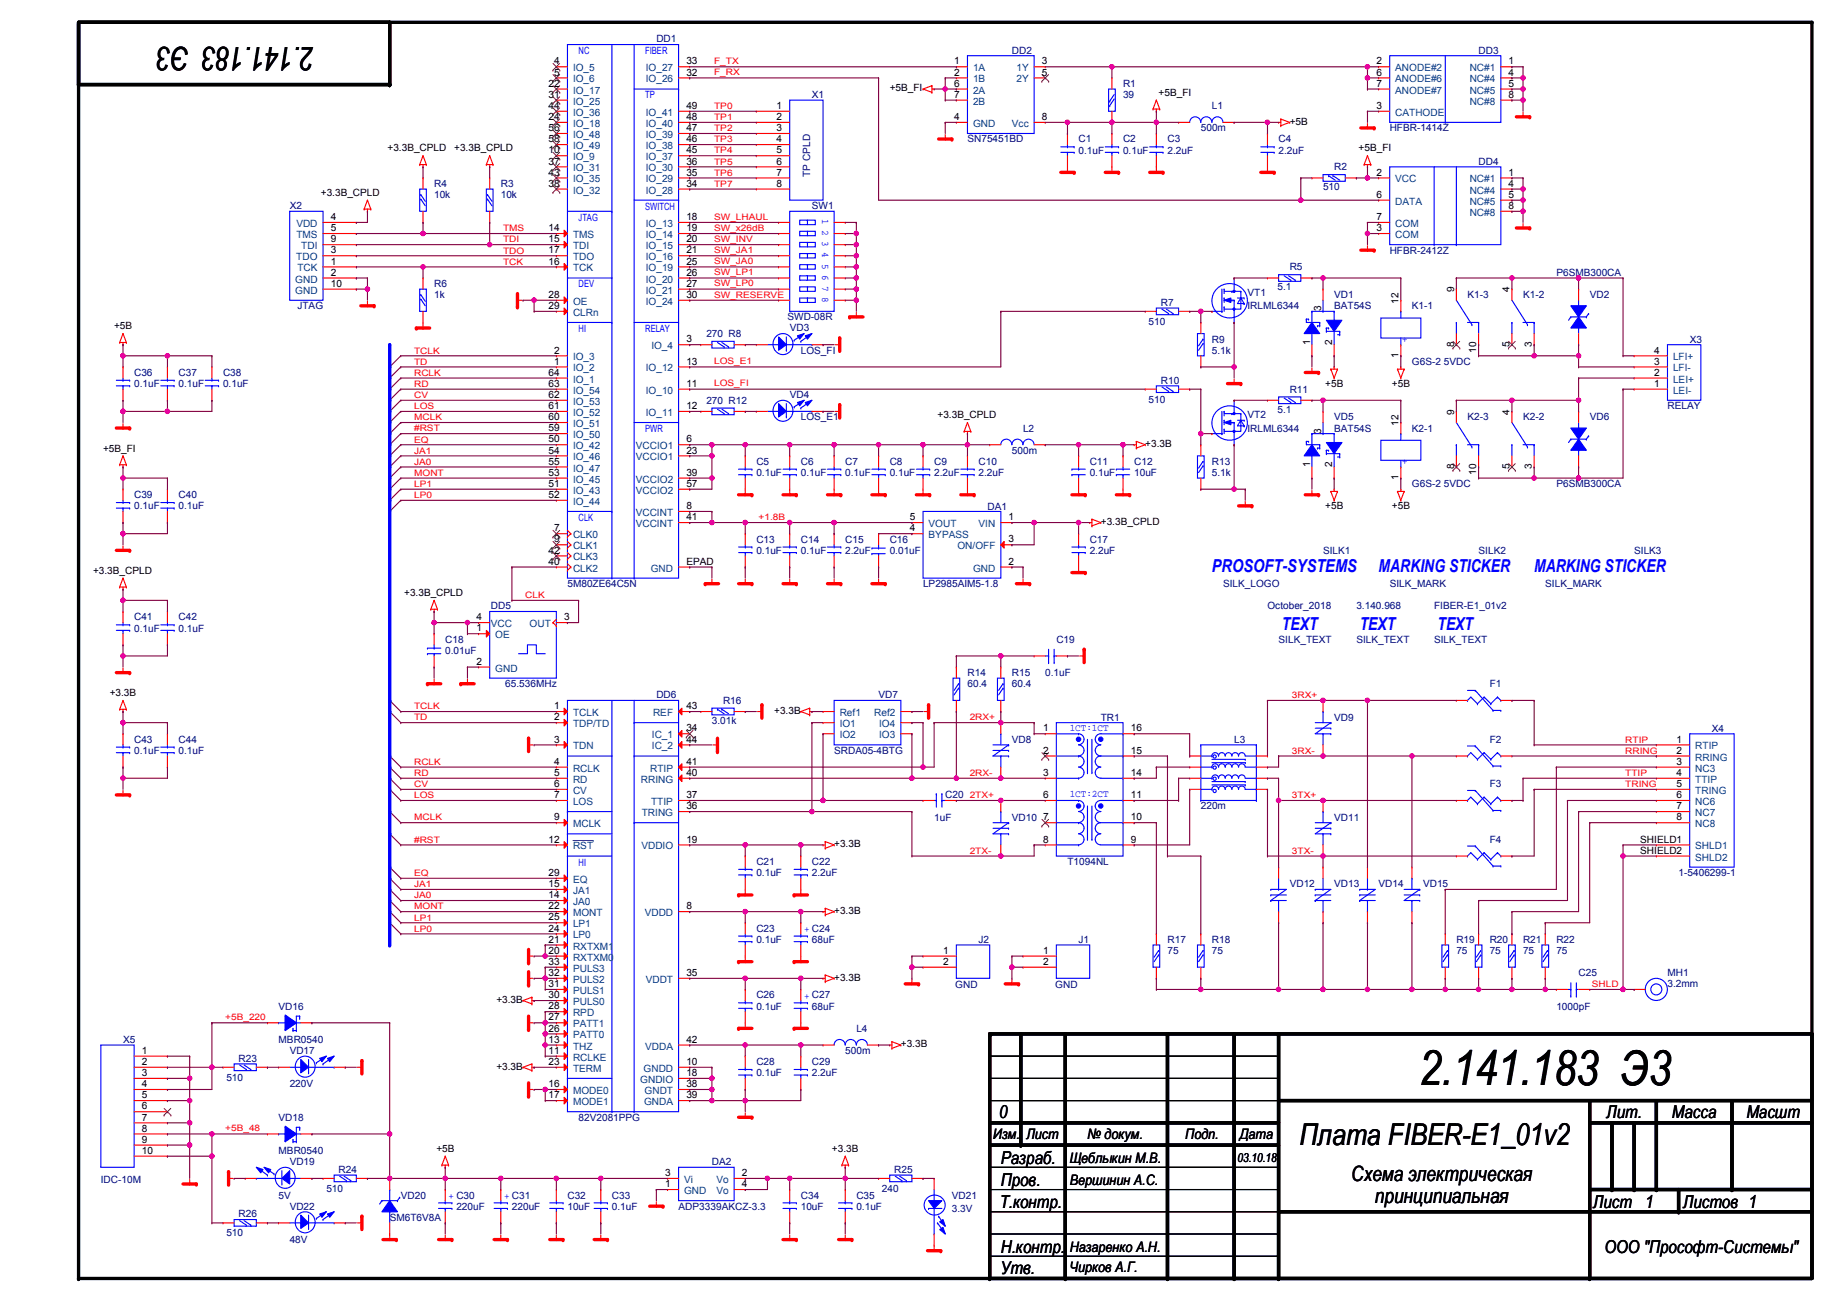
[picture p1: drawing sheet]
<svg xmlns="http://www.w3.org/2000/svg" width="420mm" height="297mm" viewBox="0 0 420 297" stroke-linecap="round" stroke-linejoin="round" font-family="sans-serif">
<defs><g id="words">
<text font-size="10.9" x="324.4" y="248">2.141.183 Э3</text>
<text font-size="7.4" x="71.9" y="10.8" transform="rotate(180 71.9 10.8)">2.141.183 Э3</text>
<text font-size="6.9" x="297.1" y="261.6">Плата FIBER-E1_01v2</text>
<g font-size="4.8">
<text x="308.9" y="269.9">Схема электрическая</text>
<text x="314.3" y="274.8">принципиальная</text>
</g>
<g font-size="4.1" fill="#00f">
<text x="277" y="130.8">PROSOFT-SYSTEMS</text>
<text x="315.1" y="130.8">MARKING STICKER</text>
<text x="350.7" y="130.8">MARKING STICKER</text>
<text x="293" y="144">TEXT</text>
<text x="310.8" y="144">TEXT</text>
<text x="328.6" y="144">TEXT</text>
</g>
<g font-size="4.1">
<text x="228.4" y="255.5">0</text>
<text x="367.2" y="255.5">Лит.</text>
<text x="382.2" y="255.5">Масса</text>
<text x="399.2" y="255.5">Масшт</text>
<text x="228.8" y="265.9">Разраб.</text>
<text x="228.8" y="271">Пров.</text>
<text x="228.5" y="276.1">Т.контр.</text>
<text x="364.2" y="276.1">Лист</text>
<text x="376.1" y="276.1">1</text>
<text x="384.7" y="276.1">Листов 1</text>
<text x="228.8" y="286.2">Н.контр.</text>
<text x="366.8" y="286.2">ООО &quot;Прософт-Системы&quot;</text>
<text x="228.8" y="291">Утв.</text>
</g>
<g font-size="3.3">
<text x="227" y="260.1">Изм.</text>
<text x="234.6" y="260.1">Лист</text>
<text x="248.6" y="260.1">№ докум.</text>
<text x="270.9" y="260.1">Подп.</text>
<text x="283.4" y="260.1">Дата</text>
<text x="244.5" y="265.7">Щеблыкин М.В.</text>
<text x="244.5" y="270.8">Вершинин А.С.</text>
<text x="244.5" y="286">Назаренко А.Н.</text>
<text x="244.5" y="290.6">Чирков А.Г.</text>
</g>
<text font-size="2.8" x="282.9" y="265.5">03.10.18</text>
<g font-size="2.3" fill="#000080">
<text x="150" y="9.7">DD1</text>
<text x="231.3" y="12.2">DD2</text>
<text x="338" y="12.2">DD3</text>
<text x="185.6" y="22.4">X1</text>
<text x="256.7" y="19.9">R1</text>
<text x="256.7" y="22.4">39</text>
<text x="277" y="24.9">L1</text>
<text x="221.2" y="32.6">SN75451BD</text>
<text x="246.6" y="32.6">C1</text>
<text x="246.6" y="35.1">0.1uF</text>
<text x="256.7" y="32.6">C2</text>
<text x="256.7" y="35.1">0.1uF</text>
<text x="266.9" y="32.6">C3</text>
<text x="266.9" y="35.1">2.2uF</text>
<text x="274.5" y="30">500m</text>
<text x="292.3" y="32.6">C4</text>
<text x="292.3" y="35.1">2.2uF</text>
<text x="317.7" y="30">HFBR-1414Z</text>
<text x="185.2" y="40.4" transform="rotate(-90 185.2 40.4)">TP CPLD</text>
<text x="305" y="38.9">R2</text>
<text x="338" y="37.6">DD4</text>
<text x="66.2" y="47.8">X2</text>
<text x="99.2" y="42.7">R4</text>
<text x="99.2" y="45.3">10k</text>
<text x="114.5" y="42.7">R3</text>
<text x="114.5" y="45.3">10k</text>
<text x="185.6" y="47.8">SW1</text>
<text x="302.4" y="43.5">510</text>
<text x="317.7" y="58">HFBR-2412Z</text>
<text x="99.2" y="65.6">R6</text>
<text x="294.8" y="61.8">R5</text>
<text x="355.8" y="63">P6SMB300CA</text>
<text x="68" y="70.7">JTAG</text>
<text x="99.2" y="68.1">1k</text>
<text x="265.4" y="69.9">R7</text>
<text x="285.2" y="67.6">VT1</text>
<text x="285.2" y="70.7">IRLML6344</text>
<text x="292" y="66.3">5.1</text>
<text x="305" y="68.1">VD1</text>
<text x="305" y="70.7">BAT54S</text>
<text x="322.8" y="70.7">K1-1</text>
<text x="335.5" y="68.1">K1-3</text>
<text x="348.2" y="68.1">K1-2</text>
<text x="363.4" y="68.1">VD2</text>
<text x="161.5" y="77">270 R8</text>
<text x="180" y="73.2">SWD-08R</text>
<text x="180.5" y="75.7">VD3</text>
<text x="262.6" y="74.2">510</text>
<text x="183.1" y="80.8">LOS_FI</text>
<text x="277" y="78.3">R9</text>
<text x="277" y="80.8">5.1k</text>
<text x="322.8" y="83.4">G6S-2 5VDC</text>
<text x="386.3" y="78.3">X3</text>
<text x="30.7" y="85.9">C36</text>
<text x="30.7" y="88.4">0.1uF</text>
<text x="40.8" y="85.9">C37</text>
<text x="40.8" y="88.4">0.1uF</text>
<text x="51" y="85.9">C38</text>
<text x="51" y="88.4">0.1uF</text>
<text x="265.4" y="87.7">R10</text>
<text x="294.8" y="89.7">R11</text>
<text x="161.5" y="92.2">270 R12</text>
<text x="180.5" y="91">VD4</text>
<text x="262.6" y="92">510</text>
<text x="285.2" y="95.5">VT2</text>
<text x="292" y="94.3">5.1</text>
<text x="381.2" y="93.5">RELAY</text>
<text x="183.1" y="96.1">LOS_E1</text>
<text x="233.9" y="98.6">L2</text>
<text x="285.2" y="98.6">IRLML6344</text>
<text x="305" y="96.1">VD5</text>
<text x="305" y="98.6">BAT54S</text>
<text x="322.8" y="98.6">K2-1</text>
<text x="335.5" y="96.1">K2-3</text>
<text x="348.2" y="96.1">K2-2</text>
<text x="363.4" y="96.1">VD6</text>
<text x="172.9" y="106.2">C5</text>
<text x="183.1" y="106.2">C6</text>
<text x="193.2" y="106.2">C7</text>
<text x="203.4" y="106.2">C8</text>
<text x="213.5" y="106.2">C9</text>
<text x="223.7" y="106.2">C10</text>
<text x="231.3" y="103.7">500m</text>
<text x="249.1" y="106.2">C11</text>
<text x="259.3" y="106.2">C12</text>
<text x="277" y="106.2">R13</text>
<text x="30.7" y="113.8">C39</text>
<text x="40.8" y="113.8">C40</text>
<text x="172.9" y="108.8">0.1uF</text>
<text x="183.1" y="108.8">0.1uF</text>
<text x="193.2" y="108.8">0.1uF</text>
<text x="203.4" y="108.8">0.1uF</text>
<text x="213.5" y="108.8">2.2uF</text>
<text x="223.7" y="108.8">2.2uF</text>
<text x="249.1" y="108.8">0.1uF</text>
<text x="259.3" y="108.8">10uF</text>
<text x="277" y="108.8">5.1k</text>
<text x="322.8" y="111.3">G6S-2 5VDC</text>
<text x="355.8" y="111.3">P6SMB300CA</text>
<text x="30.7" y="116.4">0.1uF</text>
<text x="40.8" y="116.4">0.1uF</text>
<text x="225.7" y="116.6">DA1</text>
<text x="172.9" y="124">C13</text>
<text x="183.1" y="124">C14</text>
<text x="193.2" y="124">C15</text>
<text x="203.4" y="124">C16</text>
<text x="249.1" y="124">C17</text>
<text x="172.9" y="126.5">0.1uF</text>
<text x="183.1" y="126.5">0.1uF</text>
<text x="193.2" y="126.5">2.2uF</text>
<text x="203.4" y="126.5">0.01uF</text>
<text x="249.1" y="126.5">2.2uF</text>
<text x="302.4" y="126.5">SILK1</text>
<text x="338" y="126.5">SILK2</text>
<text x="373.6" y="126.5">SILK3</text>
<text x="129.7" y="134.2">5M80ZE64C5N</text>
<text x="211" y="134.2">LP2985AIM5-1.8</text>
<text x="279.6" y="134.2">SILK_LOGO</text>
<text x="317.7" y="134.2">SILK_MARK</text>
<text x="353.2" y="134.2">SILK_MARK</text>
<text x="30.7" y="141.8">C41</text>
<text x="40.8" y="141.8">C42</text>
<text x="112.2" y="139.2">DD5</text>
<text x="289.7" y="139.2">October_2018</text>
<text x="310.1" y="139.2">3.140.968</text>
<text x="327.8" y="139.2">FIBER-E1_01v2</text>
<text x="30.7" y="144.3">0.1uF</text>
<text x="40.8" y="144.3">0.1uF</text>
<text x="101.8" y="146.9">C18</text>
<text x="101.8" y="149.4">0.01uF</text>
<text x="241.5" y="146.9">C19</text>
<text x="292.3" y="146.9">SILK_TEXT</text>
<text x="310.1" y="146.9">SILK_TEXT</text>
<text x="327.8" y="146.9">SILK_TEXT</text>
<text x="221.2" y="154.5">R14</text>
<text x="231.3" y="154.5">R15</text>
<text x="238.9" y="154.5">0.1uF</text>
<text x="115.5" y="157">65.536MHz</text>
<text x="150" y="159.6">DD6</text>
<text x="165.3" y="160.8">R16</text>
<text x="200.8" y="159.6">VD7</text>
<text x="221.2" y="157">60.4</text>
<text x="231.3" y="157">60.4</text>
<text x="340.5" y="157">F1</text>
<text x="162.7" y="165.4">3.01k</text>
<text x="251.6" y="164.6">TR1</text>
<text x="305" y="164.6">VD9</text>
<text x="391.3" y="167.2">X4</text>
<text x="30.7" y="169.7">C43</text>
<text x="30.7" y="172.3">0.1uF</text>
<text x="40.8" y="169.7">C44</text>
<text x="40.8" y="172.3">0.1uF</text>
<text x="190.7" y="172.3">SRDA05-4BTG</text>
<text x="231.3" y="169.7">VD8</text>
<text x="282.1" y="169.7">L3</text>
<text x="340.5" y="169.7">F2</text>
<text x="340.5" y="179.9">F3</text>
<text x="216.1" y="182.4">C20</text>
<text x="274.5" y="185">220m</text>
<text x="213.5" y="187.5">1uF</text>
<text x="231.3" y="187.5">VD10</text>
<text x="305" y="187.5">VD11</text>
<text x="172.9" y="197.7">C21</text>
<text x="185.6" y="197.7">C22</text>
<text x="244" y="197.7">T1094NL</text>
<text x="340.5" y="192.6">F4</text>
<text x="172.9" y="200.2">0.1uF</text>
<text x="185.6" y="200.2">2.2uF</text>
<text x="294.8" y="202.7">VD12</text>
<text x="305" y="202.7">VD13</text>
<text x="315.1" y="202.7">VD14</text>
<text x="325.3" y="202.7">VD15</text>
<text x="383.7" y="200.2">1-5406299-1</text>
<text x="172.9" y="212.9">C23</text>
<text x="172.9" y="215.4">0.1uF</text>
<text x="185.6" y="215.4">68uF</text>
<text x="223.7" y="215.4">J2</text>
<text x="246.6" y="215.4">J1</text>
<text x="266.9" y="215.4">R17</text>
<text x="277" y="215.4">R18</text>
<text x="332.9" y="215.4">R19</text>
<text x="340.5" y="215.4">R20</text>
<text x="348.2" y="215.4">R21</text>
<text x="355.8" y="215.4">R22</text>
<text x="266.9" y="218">75</text>
<text x="277" y="218">75</text>
<text x="332.9" y="218">75</text>
<text x="340.5" y="218">75</text>
<text x="348.2" y="218">75</text>
<text x="355.8" y="218">75</text>
<text x="218.4" y="225.8">GND</text>
<text x="241.2" y="225.8">GND</text>
<text x="360.9" y="223.1">C25</text>
<text x="381.2" y="225.6">3.2mm</text>
<text x="381.2" y="223.1">MH1</text>
<text x="63.7" y="230.7">VD16</text>
<text x="172.9" y="228.1">C26</text>
<text x="172.9" y="230.7">0.1uF</text>
<text x="185.6" y="230.7">68uF</text>
<text x="355.8" y="230.7">1000pF</text>
<text x="28.1" y="238.3">X5</text>
<text x="63.7" y="238.3">MBR0540</text>
<text x="195.8" y="235.8">L4</text>
<text x="54.5" y="242.6">R23</text>
<text x="66.2" y="240.8">VD17</text>
<text x="172.9" y="243.4">C28</text>
<text x="172.9" y="245.9">0.1uF</text>
<text x="185.6" y="243.4">C29</text>
<text x="185.6" y="245.9">2.2uF</text>
<text x="193.2" y="240.8">500m</text>
<text x="51.7" y="246.9">510</text>
<text x="66.2" y="248.5">220V</text>
<text x="63.7" y="256.1">VD18</text>
<text x="132.3" y="256.1">82V2081PPG</text>
<text x="63.7" y="263.7">MBR0540</text>
<text x="66.2" y="266.2">VD19</text>
<text x="77.4" y="268">R24</text>
<text x="162.7" y="266.2">DA2</text>
<text x="204.4" y="268">R25</text>
<text x="23" y="270.3">IDC-10M</text>
<text x="63.7" y="273.9">5V</text>
<text x="74.6" y="272.3">510</text>
<text x="91.6" y="273.9">VD20</text>
<text x="129.7" y="273.9">C32</text>
<text x="139.9" y="273.9">C33</text>
<text x="183.1" y="273.9">C34</text>
<text x="195.8" y="273.9">C35</text>
<text x="201.6" y="272.3">240</text>
<text x="217.6" y="273.9">VD21</text>
<text x="54.5" y="278.2">R26</text>
<text x="66.2" y="276.4">VD22</text>
<text x="89.1" y="278.9">SM6T6V8A</text>
<text x="104.3" y="276.4">220uF</text>
<text x="117" y="276.4">220uF</text>
<text x="129.7" y="276.4">10uF</text>
<text x="139.9" y="276.4">0.1uF</text>
<text x="155.1" y="276.4">ADP3339AKCZ-3.3</text>
<text x="183.1" y="276.4">10uF</text>
<text x="195.8" y="276.4">0.1uF</text>
<text x="217.6" y="276.9">3.3V</text>
<text x="51.7" y="282.5">510</text>
<text x="66.2" y="284">48V</text>
</g>
<g font-size="2.3">
<text x="126.7" y="14.7">4</text>
<text x="126.7" y="17.3">5</text>
<text x="156.9" y="17.3">32</text>
<text x="156.9" y="14.7">33</text>
<text x="218.1" y="14.7">1</text>
<text x="218.1" y="17.3">2</text>
<text x="238.2" y="14.7">3</text>
<text x="238.2" y="17.3">5</text>
<text x="314.6" y="14.7">2</text>
<text x="314.6" y="17.3">6</text>
<text x="344.9" y="14.7">1</text>
<text x="344.9" y="17.3">4</text>
<text x="125.4" y="19.8">22</text>
<text x="125.4" y="22.4">31</text>
<text x="203.4" y="20.9">+5B_FI</text>
<text x="218.1" y="19.8">6</text>
<text x="218.1" y="22.4">7</text>
<text x="264.8" y="21.9">+5B_FI</text>
<text x="314.6" y="19.8">7</text>
<text x="344.9" y="19.8">5</text>
<text x="344.9" y="22.4">8</text>
<text x="125.4" y="24.9">44</text>
<text x="125.4" y="27.4">24</text>
<text x="125.4" y="30">56</text>
<text x="156.9" y="24.9">49</text>
<text x="156.9" y="27.4">48</text>
<text x="156.9" y="30">47</text>
<text x="177.5" y="24.9">1</text>
<text x="177.5" y="27.4">2</text>
<text x="177.5" y="30">3</text>
<text x="218.1" y="27.4">4</text>
<text x="238.2" y="27.4">8</text>
<text x="294.8" y="28.5">+5B</text>
<text x="314.6" y="24.9">3</text>
<text x="88.6" y="34.6">+3.3B_CPLD</text>
<text x="103.8" y="34.6">+3.3B_CPLD</text>
<text x="125.4" y="32.5">58</text>
<text x="125.4" y="35.1">10</text>
<text x="156.9" y="32.5">46</text>
<text x="156.9" y="35.1">45</text>
<text x="177.5" y="32.5">4</text>
<text x="177.5" y="35.1">5</text>
<text x="310.6" y="34.6">+5B_FI</text>
<text x="125.4" y="37.6">37</text>
<text x="125.4" y="40.1">43</text>
<text x="156.9" y="37.6">36</text>
<text x="156.9" y="40.1">35</text>
<text x="177.5" y="37.6">6</text>
<text x="177.5" y="40.1">7</text>
<text x="314.6" y="40.1">2</text>
<text x="344.9" y="40.1">1</text>
<text x="73.3" y="44.7">+3.3B_CPLD</text>
<text x="125.4" y="42.7">38</text>
<text x="156.9" y="42.7">34</text>
<text x="177.5" y="42.7">8</text>
<text x="314.6" y="45.2">6</text>
<text x="344.9" y="42.7">4</text>
<text x="344.9" y="45.2">5</text>
<text x="344.9" y="47.8">8</text>
<text x="75.6" y="50.3">4</text>
<text x="75.6" y="52.8">5</text>
<text x="125.4" y="52.8">14</text>
<text x="156.9" y="52.8">19</text>
<text x="156.9" y="50.3">18</text>
<text x="314.6" y="50.3">7</text>
<text x="314.6" y="52.8">3</text>
<text x="75.6" y="57.9">3</text>
<text x="75.6" y="55.4">9</text>
<text x="125.4" y="57.9">17</text>
<text x="125.4" y="55.4">15</text>
<text x="156.9" y="57.9">21</text>
<text x="156.9" y="55.4">20</text>
<text x="75.6" y="60.5">1</text>
<text x="75.6" y="63">2</text>
<text x="75.6" y="65.5">10</text>
<text x="125.4" y="60.5">16</text>
<text x="156.9" y="63">26</text>
<text x="156.9" y="65.5">27</text>
<text x="156.9" y="60.5">25</text>
<text x="125.4" y="68.1">28</text>
<text x="125.4" y="70.6">29</text>
<text x="156.9" y="68.1">30</text>
<text x="302" y="71.1" transform="rotate(-90 302 71.1)">3</text>
<text x="319.7" y="69.4" transform="rotate(-90 319.7 69.4)">12</text>
<text x="332.4" y="66.8" transform="rotate(-90 332.4 66.8)">9</text>
<text x="345.1" y="66.8" transform="rotate(-90 345.1 66.8)">4</text>
<text x="26.1" y="75.2">+5B</text>
<text x="126.7" y="80.8">2</text>
<text x="126.7" y="83.3">1</text>
<text x="156.9" y="78.2">3</text>
<text x="156.9" y="83.3">13</text>
<text x="299.5" y="78.8" transform="rotate(-90 299.5 78.8)">1</text>
<text x="304.6" y="78.8" transform="rotate(-90 304.6 78.8)">2</text>
<text x="319.7" y="81.8" transform="rotate(-90 319.7 81.8)">1</text>
<text x="332.4" y="79.3" transform="rotate(-90 332.4 79.3)">8</text>
<text x="337.5" y="80.6" transform="rotate(-90 337.5 80.6)">10</text>
<text x="345.1" y="79.3" transform="rotate(-90 345.1 79.3)">5</text>
<text x="350.2" y="79.3" transform="rotate(-90 350.2 79.3)">3</text>
<text x="378.1" y="83.3">3</text>
<text x="378.1" y="80.8">4</text>
<text x="125.4" y="85.9">64</text>
<text x="125.4" y="88.4">63</text>
<text x="156.9" y="88.4">11</text>
<text x="302.9" y="88.4">+5B</text>
<text x="318.2" y="88.4">+5B</text>
<text x="378.1" y="88.4">1</text>
<text x="378.1" y="85.9">2</text>
<text x="125.4" y="90.9">62</text>
<text x="125.4" y="93.5">61</text>
<text x="156.9" y="93.5">12</text>
<text x="214.3" y="95.5">+3.3B_CPLD</text>
<text x="332.4" y="94.8" transform="rotate(-90 332.4 94.8)">9</text>
<text x="345.1" y="94.8" transform="rotate(-90 345.1 94.8)">4</text>
<text x="125.4" y="96">60</text>
<text x="125.4" y="98.6">59</text>
<text x="125.4" y="101.1">50</text>
<text x="156.9" y="101.1">6</text>
<text x="302" y="99.1" transform="rotate(-90 302 99.1)">3</text>
<text x="319.7" y="97.3" transform="rotate(-90 319.7 97.3)">12</text>
<text x="23.5" y="103.2">+5B_FI</text>
<text x="125.4" y="103.6">54</text>
<text x="125.4" y="106.2">55</text>
<text x="156.9" y="103.6">23</text>
<text x="261.8" y="102.2">+3.3B</text>
<text x="299.5" y="106.7" transform="rotate(-90 299.5 106.7)">1</text>
<text x="304.6" y="106.7" transform="rotate(-90 304.6 106.7)">2</text>
<text x="332.4" y="107.2" transform="rotate(-90 332.4 107.2)">8</text>
<text x="345.1" y="107.2" transform="rotate(-90 345.1 107.2)">5</text>
<text x="350.2" y="107.2" transform="rotate(-90 350.2 107.2)">3</text>
<text x="125.4" y="108.7">53</text>
<text x="125.4" y="111.3">51</text>
<text x="125.4" y="113.8">52</text>
<text x="156.9" y="108.7">39</text>
<text x="156.9" y="111.3">57</text>
<text x="319.7" y="109.8" transform="rotate(-90 319.7 109.8)">1</text>
<text x="337.5" y="108.5" transform="rotate(-90 337.5 108.5)">10</text>
<text x="156.9" y="116.3">8</text>
<text x="156.9" y="118.9">41</text>
<text x="208" y="118.9">5</text>
<text x="230.6" y="118.9">1</text>
<text x="251.6" y="119.9">+3.3B_CPLD</text>
<text x="302.9" y="116.4">+5B</text>
<text x="318.2" y="116.4">+5B</text>
<text x="126.7" y="121.4">7</text>
<text x="126.7" y="124">9</text>
<text x="208" y="121.4">4</text>
<text x="230.6" y="124">3</text>
<text x="21.3" y="131.1">+3.3B_CPLD</text>
<text x="125.4" y="126.5">42</text>
<text x="125.4" y="129">40</text>
<text x="156.9" y="129">EPAD</text>
<text x="230.6" y="129">2</text>
<text x="92.4" y="136.2">+3.3B_CPLD</text>
<text x="108.9" y="141.7">4</text>
<text x="129" y="141.7">3</text>
<text x="108.9" y="144.3">1</text>
<text x="108.9" y="151.9">2</text>
<text x="25.1" y="159">+3.3B</text>
<text x="126.7" y="164.6">2</text>
<text x="126.7" y="162.1">1</text>
<text x="156.9" y="162.1">43</text>
<text x="156.9" y="167.1">34</text>
<text x="177" y="163.1">+3.3B</text>
<text x="238.4" y="167.1">1</text>
<text x="258.5" y="167.1">16</text>
<text x="126.7" y="169.7">3</text>
<text x="156.9" y="169.7">44</text>
<text x="238.4" y="172.2">2</text>
<text x="258.5" y="172.2">15</text>
<text x="383.2" y="169.7">1</text>
<text x="383.2" y="172.2">2</text>
<text x="126.7" y="177.3">5</text>
<text x="126.7" y="179.8">6</text>
<text x="126.7" y="174.8">4</text>
<text x="156.9" y="177.3">40</text>
<text x="156.9" y="174.8">41</text>
<text x="238.4" y="177.3">3</text>
<text x="258.5" y="177.3">14</text>
<text x="383.2" y="174.8">3</text>
<text x="383.2" y="177.3">4</text>
<text x="383.2" y="179.8">5</text>
<text x="126.7" y="182.4">7</text>
<text x="156.9" y="184.9">36</text>
<text x="156.9" y="182.4">37</text>
<text x="238.4" y="182.4">6</text>
<text x="258.5" y="182.4">11</text>
<text x="383.2" y="182.4">6</text>
<text x="383.2" y="184.9">7</text>
<text x="126.7" y="187.5">9</text>
<text x="238.4" y="187.5">7</text>
<text x="258.5" y="187.5">10</text>
<text x="383.2" y="187.5">8</text>
<text x="125.4" y="192.5">12</text>
<text x="156.9" y="192.5">19</text>
<text x="190.7" y="193.6">+3.3B</text>
<text x="238.4" y="192.5">8</text>
<text x="258.5" y="192.5">9</text>
<text x="375" y="192.5">SHIELD1</text>
<text x="375" y="195.1">SHIELD2</text>
<text x="125.4" y="200.2">29</text>
<text x="125.4" y="202.7">15</text>
<text x="125.4" y="207.8">22</text>
<text x="125.4" y="205.2">14</text>
<text x="156.9" y="207.8">8</text>
<text x="190.7" y="208.8">+3.3B</text>
<text x="125.4" y="215.4">21</text>
<text x="125.4" y="210.3">25</text>
<text x="125.4" y="212.9">24</text>
<text x="125.4" y="217.9">20</text>
<text x="125.4" y="220.5">33</text>
<text x="215.6" y="217.9">1</text>
<text x="215.6" y="220.5">2</text>
<text x="238.4" y="217.9">1</text>
<text x="238.4" y="220.5">2</text>
<text x="125.4" y="225.6">31</text>
<text x="125.4" y="223">32</text>
<text x="156.9" y="223">35</text>
<text x="190.7" y="224.1">+3.3B</text>
<text x="113.5" y="229.2">+3.3B</text>
<text x="125.4" y="233.2">27</text>
<text x="125.4" y="230.6">28</text>
<text x="125.4" y="228.1">30</text>
<text x="125.4" y="235.7">26</text>
<text x="125.4" y="238.3">13</text>
<text x="156.9" y="238.3">42</text>
<text x="205.9" y="239.3">+3.3B</text>
<text x="32.4" y="240.8">1</text>
<text x="32.4" y="243.3">2</text>
<text x="32.4" y="245.9">3</text>
<text x="113.5" y="244.4">+3.3B</text>
<text x="125.4" y="240.8">11</text>
<text x="125.4" y="243.3">23</text>
<text x="156.9" y="243.3">10</text>
<text x="156.9" y="245.9">18</text>
<text x="32.4" y="248.4">4</text>
<text x="32.4" y="251">5</text>
<text x="125.4" y="248.4">16</text>
<text x="125.4" y="251">17</text>
<text x="156.9" y="248.4">38</text>
<text x="156.9" y="251">39</text>
<text x="32.4" y="253.5">6</text>
<text x="32.4" y="256">7</text>
<text x="32.4" y="258.6">8</text>
<text x="32.4" y="261.1">9</text>
<text x="32.4" y="263.7">10</text>
<text x="99.7" y="263.2">+5B</text>
<text x="190.2" y="263.2">+3.3B</text>
<text x="152.1" y="268.7">3</text>
<text x="169.6" y="268.7">2</text>
<text x="152.1" y="271.3">1</text>
<text x="169.6" y="271.3">4</text>
</g>
<g font-size="2.3" fill="#004080">
<text x="131" y="16.3">IO_5</text>
<text x="147.6" y="16.3">IO_27</text>
<text x="222.4" y="16.3">1A</text>
<text x="232.4" y="16.3">1Y</text>
<text x="318.9" y="16.3">ANODE#2</text>
<text x="336" y="16.3">NC#1</text>
<text x="131" y="18.8">IO_6</text>
<text x="131" y="21.4">IO_17</text>
<text x="131" y="23.9">IO_25</text>
<text x="147.6" y="18.8">IO_26</text>
<text x="222.4" y="18.8">1B</text>
<text x="222.4" y="21.4">2A</text>
<text x="222.4" y="23.9">2B</text>
<text x="232.4" y="18.8">2Y</text>
<text x="318.9" y="18.8">ANODE#6</text>
<text x="318.9" y="21.4">ANODE#7</text>
<text x="336" y="18.8">NC#4</text>
<text x="336" y="21.4">NC#5</text>
<text x="336" y="23.9">NC#8</text>
<text x="131" y="26.5">IO_36</text>
<text x="131" y="29">IO_18</text>
<text x="147.6" y="26.5">IO_41</text>
<text x="147.6" y="29">IO_40</text>
<text x="222.4" y="29">GND</text>
<text x="231.3" y="29">Vcc</text>
<text x="318.9" y="26.5">CATHODE</text>
<text x="131" y="31.5">IO_48</text>
<text x="131" y="34.1">IO_49</text>
<text x="147.6" y="31.5">IO_39</text>
<text x="147.6" y="34.1">IO_38</text>
<text x="131" y="36.6">IO_9</text>
<text x="131" y="39.2">IO_31</text>
<text x="131" y="41.7">IO_35</text>
<text x="147.6" y="36.6">IO_37</text>
<text x="147.6" y="39.2">IO_30</text>
<text x="147.6" y="41.7">IO_29</text>
<text x="318.9" y="41.7">VCC</text>
<text x="336" y="41.7">NC#1</text>
<text x="131" y="44.2">IO_32</text>
<text x="147.6" y="44.2">IO_28</text>
<text x="318.9" y="46.8">DATA</text>
<text x="336" y="44.2">NC#4</text>
<text x="336" y="46.8">NC#5</text>
<text x="67.7" y="51.9">VDD</text>
<text x="147.6" y="51.9">IO_13</text>
<text x="318.9" y="51.9">COM</text>
<text x="336" y="49.3">NC#8</text>
<text x="67.7" y="59.5">TDO</text>
<text x="67.7" y="54.4">TMS</text>
<text x="68.9" y="56.9">TDI</text>
<text x="131" y="59.5">TDO</text>
<text x="131" y="56.9">TDI</text>
<text x="131" y="54.4">TMS</text>
<text x="147.6" y="59.5">IO_16</text>
<text x="147.6" y="56.9">IO_15</text>
<text x="147.6" y="54.4">IO_14</text>
<text x="318.9" y="54.4">COM</text>
<text x="67.5" y="64.6">GND</text>
<text x="68" y="62">TCK</text>
<text x="131" y="62">TCK</text>
<text x="147.6" y="64.6">IO_20</text>
<text x="147.6" y="62">IO_19</text>
<text x="67.5" y="67.1">GND</text>
<text x="131" y="69.6">OE</text>
<text x="147.6" y="67.1">IO_21</text>
<text x="147.6" y="69.6">IO_24</text>
<text x="131" y="72.2">CLRn</text>
<text x="131" y="82.3">IO_3</text>
<text x="148.9" y="79.8">IO_4</text>
<text x="382.5" y="82.3">LFI+</text>
<text x="131" y="84.9">IO_2</text>
<text x="131" y="87.4">IO_1</text>
<text x="131" y="90">IO_54</text>
<text x="147.6" y="84.9">IO_12</text>
<text x="147.6" y="90">IO_10</text>
<text x="382.5" y="90">LEI-</text>
<text x="382.5" y="87.4">LEI+</text>
<text x="382.5" y="84.9">LFI-</text>
<text x="131" y="92.5">IO_53</text>
<text x="131" y="95">IO_52</text>
<text x="147.6" y="95">IO_11</text>
<text x="131" y="97.6">IO_51</text>
<text x="131" y="100.1">IO_50</text>
<text x="131" y="102.7">IO_42</text>
<text x="131" y="105.2">IO_46</text>
<text x="131" y="107.7">IO_47</text>
<text x="145.3" y="102.7">VCCIO1</text>
<text x="145.3" y="105.2">VCCIO1</text>
<text x="131" y="110.3">IO_45</text>
<text x="131" y="112.8">IO_43</text>
<text x="145.3" y="110.3">VCCIO2</text>
<text x="145.3" y="112.8">VCCIO2</text>
<text x="131" y="115.4">IO_44</text>
<text x="145.3" y="117.9">VCCINT</text>
<text x="131" y="123">CLK0</text>
<text x="131" y="125.5">CLK1</text>
<text x="145.3" y="120.4">VCCINT</text>
<text x="212.3" y="123">BYPASS</text>
<text x="212.3" y="120.4">VOUT</text>
<text x="218.9" y="125.5">ON/OFF</text>
<text x="223.7" y="120.4">VIN</text>
<text x="131" y="128.1">CLK3</text>
<text x="131" y="130.6">CLK2</text>
<text x="148.8" y="130.6">GND</text>
<text x="222.4" y="130.6">GND</text>
<text x="112.2" y="143.3">VCC</text>
<text x="121.1" y="143.3">OUT</text>
<text x="113.2" y="145.8">OE</text>
<text x="113.2" y="153.5">GND</text>
<text x="131" y="166.2">TDP/TD</text>
<text x="131" y="163.6">TCLK</text>
<text x="149.3" y="163.6">REF</text>
<text x="191.9" y="166.2">IO1</text>
<text x="191.9" y="163.6">Ref1</text>
<text x="199.8" y="163.6">Ref2</text>
<text x="201" y="166.2">IO4</text>
<text x="131" y="171.2">TDN</text>
<text x="149" y="168.7">IC_1</text>
<text x="149" y="171.2">IC_2</text>
<text x="191.9" y="168.7">IO2</text>
<text x="201" y="168.7">IO3</text>
<text x="387.5" y="171.2">RTIP</text>
<text x="387.5" y="173.8">RRING</text>
<text x="131" y="178.9">RD</text>
<text x="131" y="176.3">RCLK</text>
<text x="146.5" y="178.9">RRING</text>
<text x="148.6" y="176.3">RTIP</text>
<text x="387.5" y="176.3">NC3</text>
<text x="387.5" y="178.9">TTIP</text>
<text x="131" y="181.4">CV</text>
<text x="131" y="183.9">LOS</text>
<text x="148.9" y="183.9">TTIP</text>
<text x="387.5" y="181.4">TRING</text>
<text x="387.5" y="183.9">NC6</text>
<text x="131" y="189">MCLK</text>
<text x="146.7" y="186.5">TRING</text>
<text x="387.5" y="186.5">NC7</text>
<text x="387.5" y="189">NC8</text>
<text x="131" y="194.1">RST</text>
<text x="146.6" y="194.1">VDDIO</text>
<text x="387.5" y="194.1">SHLD1</text>
<text x="387.5" y="196.6">SHLD2</text>
<text x="131" y="201.7">EQ</text>
<text x="131" y="209.3">MONT</text>
<text x="131" y="206.8">JA0</text>
<text x="131" y="204.3">JA1</text>
<text x="147.4" y="209.3">VDDD</text>
<text x="131" y="211.9">LP1</text>
<text x="131" y="214.4">LP0</text>
<text x="131" y="217">RXTXM1</text>
<text x="131" y="219.5">RXTXM0</text>
<text x="131" y="227.1">PULS1</text>
<text x="131" y="224.6">PULS2</text>
<text x="131" y="222">PULS3</text>
<text x="147.6" y="224.6">VDDT</text>
<text x="131" y="232.2">RPD</text>
<text x="131" y="229.7">PULS0</text>
<text x="131" y="237.3">PATT0</text>
<text x="131" y="234.7">PATT1</text>
<text x="131" y="239.8">THZ</text>
<text x="147.5" y="239.8">VDDA</text>
<text x="131" y="242.4">RCLKE</text>
<text x="131" y="244.9">TERM</text>
<text x="147.1" y="244.9">GNDD</text>
<text x="131" y="250">MODE0</text>
<text x="146.4" y="247.4">GNDIO</text>
<text x="147.4" y="250">GNDT</text>
<text x="131" y="252.5">MODE1</text>
<text x="147.2" y="252.5">GNDA</text>
<text x="156.4" y="270.3">Vi</text>
<text x="156.4" y="272.8">GND</text>
<text x="163.8" y="270.3">Vo</text>
<text x="163.8" y="272.8">Vo</text>
</g>
<g font-size="2.3" fill="#00f">
<text x="132.3" y="12.3">NC</text>
<text x="147.5" y="12.3">FIBER</text>
<text x="147.5" y="22.5">TP</text>
<text x="147.5" y="47.9">SWITCH</text>
<text x="132.3" y="50.4">JTAG</text>
<text x="188" y="50.1" transform="rotate(90 188 50.1)">1</text>
<text x="188" y="52.6" transform="rotate(90 188 52.6)">2 3 4</text>
<text x="132.3" y="65.7">DEV</text>
<text x="188" y="60.2" transform="rotate(90 188 60.2)">5 6</text>
<text x="188" y="65.3" transform="rotate(90 188 65.3)">7</text>
<text x="188" y="67.8" transform="rotate(90 188 67.8)">8</text>
<text x="132.3" y="75.8">HI</text>
<text x="147.5" y="75.8">RELAY</text>
<text x="320.6" y="77" transform="rotate(90 320.6 77)">+</text>
<text x="147.5" y="98.7">PWR</text>
<text x="320.6" y="104.9" transform="rotate(90 320.6 104.9)">+</text>
<text x="132.3" y="119">CLK</text>
<text x="244.5" y="166.9">1CT:1CT</text>
<text x="244.5" y="182.2">1CT:2CT</text>
<text x="132.3" y="197.8">HI</text>
<text x="183.8" y="212.9">+ C24</text>
<text x="183.8" y="228.2">+ C27</text>
<text x="102.5" y="273.9">+ C30</text>
<text x="115.2" y="273.9">+ C31</text>
</g>
<g font-size="2" fill="#f00">
<text x="163.2" y="17.2">F_RX</text>
<text x="163.2" y="14.6">F_TX</text>
<text x="163.2" y="24.9">TP0</text>
<text x="163.2" y="27.5">TP1</text>
<text x="163.2" y="30">TP2</text>
<text x="163.2" y="32.5">TP3</text>
<text x="163.2" y="35.1">TP4</text>
<text x="163.2" y="37.6">TP5</text>
<text x="163.2" y="40.2">TP6</text>
<text x="163.2" y="42.7">TP7</text>
<text x="115" y="52.9">TMS</text>
<text x="163.2" y="50.2">SW_LHAUL</text>
<text x="163.2" y="52.7">SW_x26dB</text>
<text x="115" y="55.4">TDI</text>
<text x="115" y="57.9">TDO</text>
<text x="163.2" y="55.3">SW_INV</text>
<text x="163.2" y="57.8">SW_JA1</text>
<text x="115" y="60.5">TCK</text>
<text x="163.2" y="60.4">SW_JA0</text>
<text x="163.2" y="62.9">SW_LP1</text>
<text x="163.2" y="65.4">SW_LP0</text>
<text x="163.2" y="68">SW_RESERVE</text>
<text x="94.7" y="80.8">TCLK</text>
<text x="94.7" y="83.3">TD</text>
<text x="163.2" y="83.2">LOS_E1</text>
<text x="94.7" y="88.4">RD</text>
<text x="94.7" y="85.9">RCLK</text>
<text x="163.2" y="88.3">LOS_FI</text>
<text x="94.7" y="91">CV</text>
<text x="94.7" y="93.5">LOS</text>
<text x="94.7" y="101.1">EQ</text>
<text x="94.7" y="98.6">#RST</text>
<text x="94.7" y="96">MCLK</text>
<text x="94.7" y="103.7">JA1</text>
<text x="94.7" y="106.2">JA0</text>
<text x="94.7" y="108.7">MONT</text>
<text x="94.7" y="111.3">LP1</text>
<text x="94.7" y="113.8">LP0</text>
<text x="173.4" y="118.9">+1.8B</text>
<text x="120.1" y="136.7">CLK</text>
<text x="295.3" y="159.5">3RX+</text>
<text x="94.7" y="162.1">TCLK</text>
<text x="94.7" y="164.6">TD</text>
<text x="221.7" y="164.6">2RX+</text>
<text x="295.3" y="172.2">3RX-</text>
<text x="371.5" y="172.2">RRING</text>
<text x="371.5" y="169.7">RTIP</text>
<text x="94.7" y="174.8">RCLK</text>
<text x="94.7" y="177.3">RD</text>
<text x="94.7" y="179.9">CV</text>
<text x="221.7" y="177.3">2RX-</text>
<text x="371.5" y="177.3">TTIP</text>
<text x="371.5" y="179.9">TRING</text>
<text x="94.7" y="182.4">LOS</text>
<text x="221.7" y="182.4">2TX+</text>
<text x="295.3" y="182.4">3TX+</text>
<text x="94.7" y="187.5">MCLK</text>
<text x="94.7" y="192.6">#RST</text>
<text x="221.7" y="195.1">2TX-</text>
<text x="295.3" y="195.1">3TX-</text>
<text x="94.7" y="200.2">EQ</text>
<text x="94.7" y="202.7">JA1</text>
<text x="94.7" y="205.3">JA0</text>
<text x="94.7" y="207.8">MONT</text>
<text x="94.7" y="210.3">LP1</text>
<text x="94.7" y="212.9">LP0</text>
<text x="363.9" y="225.6">SHLD</text>
<text x="51.5" y="233.1">+5B_220</text>
<text x="51.5" y="258.5">+5B_48</text>
</g>
</g></defs>
<path d="M414.2 236.2v-231.1h-396.2v287h208.2" fill="none" stroke="#000" stroke-width=".76"/>
<g fill="#000">
<circle cx="18" cy="5.1" r=".38"/>
<circle cx="414.2" cy="5.1" r=".38"/>
<circle cx="18" cy="292.1" r=".38"/>
</g>
<path d="M120.8 168.7v3" fill="none" stroke="#f00" stroke-width=".76"/>
<circle cx="120.8" cy="168.7" r=".38" fill="#f00"/>
<path d="M120.8 170.2h.1M120.8 170.2h1" fill="none" stroke="#f00" stroke-width=".25"/>
<path d="M168.8 255.3h3.1" fill="none" stroke="#f00" stroke-width=".76"/>
<circle cx="171.9" cy="255.3" r=".38" fill="#f00"/>
<path d="M170.4 255.3h.1M170.4 254.3v1" fill="none" stroke="#f00" stroke-width=".25"/>
<path d="M52.2 267.7v3.1" fill="none" stroke="#f00" stroke-width=".76"/>
<circle cx="52.2" cy="267.7" r=".38" fill="#f00"/>
<path d="M52.2 269.3h.1M52.2 269.3h1.1" fill="none" stroke="#f00" stroke-width=".25"/>
<path d="M212.3 161.1v3" fill="none" stroke="#f00" stroke-width=".76"/>
<circle cx="212.3" cy="161.1" r=".38" fill="#f00"/>
<path d="M183.1 162.6h.1M183.1 162.6l2 .7M185.1 163.3h.1M185.1 161.8h.1M185.1 162.6h.5M185.1 161.8v1.5M185.1 161.8l-2 .8M185.6 162.6h.1M211.3 162.6h1M212.3 162.6h.1" fill="none" stroke="#f00" stroke-width=".25"/>
<path d="M181.5 235h3.1" fill="none" stroke="#f00" stroke-width=".76"/>
<circle cx="181.5" cy="235" r=".38" fill="#f00"/>
<path d="M183.1 235h.1M183.1 234v1" fill="none" stroke="#f00" stroke-width=".25"/>
<path d="M168.8 235h3.1" fill="none" stroke="#f00" stroke-width=".76"/>
<circle cx="168.8" cy="235" r=".38" fill="#f00"/>
<path d="M188.1 193.1h.1M188.1 193.1h.5M188.6 192.3h.1M188.6 193.8h.1M188.6 192.3v1.5M188.6 192.3l2.1 .8M190.7 193.1h.1M190.7 193.1l-2.1 .7M170.4 235h.1M170.4 234v1" fill="none" stroke="#f00" stroke-width=".25"/>
<path d="M181.5 204.5h3.1" fill="none" stroke="#f00" stroke-width=".76"/>
<circle cx="181.5" cy="204.5" r=".38" fill="#f00"/>
<path d="M183.1 204.5h.1M183.1 203.5v1" fill="none" stroke="#f00" stroke-width=".25"/>
<path d="M168.8 204.5h3.1" fill="none" stroke="#f00" stroke-width=".76"/>
<circle cx="168.8" cy="204.5" r=".38" fill="#f00"/>
<path d="M170.4 204.5h.1M170.4 203.5v1" fill="none" stroke="#f00" stroke-width=".25"/>
<path d="M181.5 219.7h3.1" fill="none" stroke="#f00" stroke-width=".76"/>
<circle cx="181.5" cy="219.7" r=".38" fill="#f00"/>
<path d="M183.1 219.7h.1M183.1 218.7v1" fill="none" stroke="#f00" stroke-width=".25"/>
<path d="M168.8 219.7h3.1" fill="none" stroke="#f00" stroke-width=".76"/>
<circle cx="168.8" cy="219.7" r=".38" fill="#f00"/>
<g fill="none" stroke="#f00" stroke-width=".25">
<path d="M170.4 219.7h.1M170.4 218.7v1M188.1 208.3h.1M188.1 208.3h.5M188.6 207.5h.1M188.6 209.1h.1M188.6 207.5v1.6M188.6 207.5l2.1 .8M190.7 208.3h.1M190.7 208.3l-2.1 .8M188.1 223.5h.1M188.1 223.5h.5"/>
<path d="M188.6 222.8h.1M188.6 224.3h.1M188.6 222.8v1.5M188.6 222.8l2.1 .7M190.7 223.5h.1M190.7 223.5l-2.1 .8M203.4 238.8h.1M203.4 238.8h.5M203.9 238h.1M203.9 239.5h.1M203.9 238v1.5M203.9 238l2 .8"/>
<path d="M205.9 238.8h.1M205.9 238.8l-2 .7"/>
</g>
<path d="M174.2 161.1v3" fill="none" stroke="#f00" stroke-width=".76"/>
<circle cx="174.2" cy="161.1" r=".38" fill="#f00"/>
<path d="M173.2 162.6h1M174.2 162.6h.1" fill="none" stroke="#f00" stroke-width=".25"/>
<path d="M164 168.7v3" fill="none" stroke="#f00" stroke-width=".76"/>
<circle cx="164" cy="171.7" r=".38" fill="#f00"/>
<path d="M163 170.2h1M164 170.2h.1" fill="none" stroke="#f00" stroke-width=".25"/>
<path d="M247.8 148.4v3" fill="none" stroke="#f00" stroke-width=".76"/>
<circle cx="247.8" cy="148.4" r=".38" fill="#f00"/>
<path d="M246.8 149.9h1M247.8 149.9h.1M119.6 228.6h.1M119.6 228.6l2 .8M121.6 229.4h.1M121.6 227.9h.1M121.6 227.9v1.5M121.6 228.6h.5M121.6 227.9l-2 .7M122.1 228.6h.1" fill="none" stroke="#f00" stroke-width=".25"/>
<path d="M120.8 222v3.1" fill="none" stroke="#f00" stroke-width=".76"/>
<circle cx="120.8" cy="225.1" r=".38" fill="#f00"/>
<path d="M120.8 223.5h.1M120.8 223.5h1" fill="none" stroke="#f00" stroke-width=".25"/>
<path d="M120.8 232.2v3" fill="none" stroke="#f00" stroke-width=".76"/>
<circle cx="120.8" cy="235.2" r=".38" fill="#f00"/>
<path d="M120.8 233.7h.1M120.8 233.7h1" fill="none" stroke="#f00" stroke-width=".25"/>
<path d="M120.8 247.4v3.1" fill="none" stroke="#f00" stroke-width=".76"/>
<circle cx="120.8" cy="250.5" r=".38" fill="#f00"/>
<path d="M120.8 248.9h.1M120.8 248.9h1" fill="none" stroke="#f00" stroke-width=".25"/>
<path d="M120.8 216.9v3.1" fill="none" stroke="#f00" stroke-width=".76"/>
<circle cx="120.8" cy="220" r=".38" fill="#f00"/>
<path d="M120.8 218.5h.1M120.8 218.5h1M119.6 243.9h.1M119.6 243.9l2 .7M121.6 244.6h.1M121.6 243.1h.1M121.6 243.1v1.5M121.6 243.9h.5M121.6 243.1l-2 .8M122.1 243.9h.1" fill="none" stroke="#f00" stroke-width=".25"/>
<path d="M168.8 113.1h3.1" fill="none" stroke="#f00" stroke-width=".76"/>
<circle cx="171.9" cy="113.1" r=".38" fill="#f00"/>
<path d="M170.4 113.1h.1M170.4 112v1.1" fill="none" stroke="#f00" stroke-width=".25"/>
<path d="M179 113.1h3" fill="none" stroke="#f00" stroke-width=".76"/>
<circle cx="182" cy="113.1" r=".38" fill="#f00"/>
<path d="M180.5 113.1h.1M180.5 112v1.1" fill="none" stroke="#f00" stroke-width=".25"/>
<path d="M189.2 113.1h3" fill="none" stroke="#f00" stroke-width=".76"/>
<circle cx="192.2" cy="113.1" r=".38" fill="#f00"/>
<path d="M190.7 113.1h.1M190.7 112v1.1" fill="none" stroke="#f00" stroke-width=".25"/>
<path d="M199.3 113.1h3.1" fill="none" stroke="#f00" stroke-width=".76"/>
<circle cx="202.4" cy="113.1" r=".38" fill="#f00"/>
<path d="M200.8 113.1h.1M200.8 112v1.1" fill="none" stroke="#f00" stroke-width=".25"/>
<path d="M209.5 113.1h3" fill="none" stroke="#f00" stroke-width=".76"/>
<circle cx="212.5" cy="113.1" r=".38" fill="#f00"/>
<path d="M211 113.1h.1M211 112v1.1" fill="none" stroke="#f00" stroke-width=".25"/>
<path d="M219.6 113.1h3.1" fill="none" stroke="#f00" stroke-width=".76"/>
<circle cx="222.7" cy="113.1" r=".38" fill="#f00"/>
<path d="M221.2 113.1h.1M221.2 112v1.1M259.3 101.6h.1M259.3 101.6h.5M259.8 100.9h.1M259.8 102.4h.1M259.8 100.9v1.5M259.8 100.9l2 .7M261.8 101.6h.1M261.8 101.6l-2 .8" fill="none" stroke="#f00" stroke-width=".25"/>
<path d="M245 113.1h3.1" fill="none" stroke="#f00" stroke-width=".76"/>
<circle cx="248.1" cy="113.1" r=".38" fill="#f00"/>
<path d="M246.6 113.1h.1M246.6 112v1.1" fill="none" stroke="#f00" stroke-width=".25"/>
<path d="M255.2 113.1h3" fill="none" stroke="#f00" stroke-width=".76"/>
<circle cx="258.2" cy="113.1" r=".38" fill="#f00"/>
<path d="M256.7 113.1h.1M256.7 112v1.1" fill="none" stroke="#f00" stroke-width=".25"/>
<path d="M168.8 133.4h3.1" fill="none" stroke="#f00" stroke-width=".76"/>
<circle cx="171.9" cy="133.4" r=".38" fill="#f00"/>
<path d="M170.4 133.4h.1M170.4 132.4v1" fill="none" stroke="#f00" stroke-width=".25"/>
<path d="M179 133.4h3" fill="none" stroke="#f00" stroke-width=".76"/>
<circle cx="182" cy="133.4" r=".38" fill="#f00"/>
<path d="M180.5 133.4h.1M180.5 132.4v1" fill="none" stroke="#f00" stroke-width=".25"/>
<path d="M189.2 133.4h3" fill="none" stroke="#f00" stroke-width=".76"/>
<circle cx="192.2" cy="133.4" r=".38" fill="#f00"/>
<path d="M190.7 133.4h.1M190.7 132.4v1" fill="none" stroke="#f00" stroke-width=".25"/>
<path d="M161.2 133.4h3.1" fill="none" stroke="#f00" stroke-width=".76"/>
<circle cx="161.2" cy="133.4" r=".38" fill="#f00"/>
<path d="M220.4 98.6h.1M220.4 98.6h1.5M221.2 99.1h.1M221.2 96.5h.1M221.2 98.6v.5M221.2 96.5l.7 2.1M221.2 96.5l-.8 2.1M221.9 98.6h.1M162.7 133.4h.1M162.7 132.4v1" fill="none" stroke="#f00" stroke-width=".25"/>
<path d="M232.3 133.4h3.1" fill="none" stroke="#f00" stroke-width=".76"/>
<circle cx="235.4" cy="133.4" r=".38" fill="#f00"/>
<path d="M233.9 133.4h.1M233.9 132.4v1" fill="none" stroke="#f00" stroke-width=".25"/>
<path d="M245 130.8h3.1" fill="none" stroke="#f00" stroke-width=".76"/>
<circle cx="248.1" cy="130.8" r=".38" fill="#f00"/>
<path d="M246.6 130.8h.1M246.6 129.8v1" fill="none" stroke="#f00" stroke-width=".25"/>
<path d="M194.2 72.4h3.1" fill="none" stroke="#f00" stroke-width=".76"/>
<circle cx="194.2" cy="72.4" r=".38" fill="#f00"/>
<g fill="none" stroke="#f00" stroke-width=".25">
<path d="M195.8 72.4h.1M195.8 71.4v1M319.5 84.3h.1M319.5 84.3h1.5M319.5 84.3l.7 2.1M320.2 83.8h.1M320.2 86.4h.1M320.2 83.8v.5M321 84.3h.1M321 84.3l-.8 2.1M319.5 112.3h.1M319.5 112.3h1.5"/>
<path d="M319.5 112.3l.7 2M320.2 111.8h.1M320.2 114.3h.1M320.2 111.8v.5M321 112.3h.1M321 112.3l-.8 2"/>
</g>
<path d="M148.5 275.6h3.1" fill="none" stroke="#f00" stroke-width=".76"/>
<circle cx="151.6" cy="275.6" r=".38" fill="#f00"/>
<path d="M150 275.6h.1M150 274.6v1" fill="none" stroke="#f00" stroke-width=".25"/>
<path d="M179 283.2h3" fill="none" stroke="#f00" stroke-width=".76"/>
<circle cx="182" cy="283.2" r=".38" fill="#f00"/>
<path d="M180.5 283.2h.1M180.5 282.2v1" fill="none" stroke="#f00" stroke-width=".25"/>
<path d="M191.7 283.2h3" fill="none" stroke="#f00" stroke-width=".76"/>
<circle cx="194.7" cy="283.2" r=".38" fill="#f00"/>
<g fill="none" stroke="#f00" stroke-width=".25">
<path d="M101 266.2h.1M101 266.2h1.5M101.8 266.7h.1M101.8 264.2h.1M101.8 266.2v.5M101.8 264.2l.7 2M101.8 264.2l-.8 2M102.5 266.2h.1M192.5 266.2h.1M192.5 266.2h1.5M193.2 266.7h.1M193.2 264.2h.1"/>
<path d="M193.2 266.2v.5M193.2 264.2l-.7 2M193.2 264.2l.8 2M194 266.2h.1M193.2 283.2h.1M193.2 282.2v1"/>
</g>
<path d="M280.6 87.7h3" fill="none" stroke="#f00" stroke-width=".76"/>
<circle cx="283.6" cy="87.7" r=".38" fill="#f00"/>
<path d="M282.1 87.7h.1M282.1 86.6v1.1M304.2 84.3h.1M304.2 84.3h1.5M304.2 84.3l.8 2.1M305 83.8h.1M305 86.4h.1M305 83.8v.5M305.7 84.3h.1M305.7 84.3l-.7 2.1" fill="none" stroke="#f00" stroke-width=".25"/>
<path d="M298.4 85.1h3" fill="none" stroke="#f00" stroke-width=".76"/>
<circle cx="301.4" cy="85.1" r=".38" fill="#f00"/>
<path d="M299.9 85.1h.1M299.9 84.1v1" fill="none" stroke="#f00" stroke-width=".25"/>
<path d="M283.1 115.6h3.1" fill="none" stroke="#f00" stroke-width=".76"/>
<circle cx="286.2" cy="115.6" r=".38" fill="#f00"/>
<path d="M284.7 115.6h.1M284.7 114.6v1M304.2 112.3h.1M304.2 112.3h1.5M304.2 112.3l.8 2M305 111.8h.1M305 114.3h.1M305 111.8v.5M305.7 112.3h.1M305.7 112.3l-.7 2" fill="none" stroke="#f00" stroke-width=".25"/>
<path d="M298.4 113.1h3" fill="none" stroke="#f00" stroke-width=".76"/>
<circle cx="301.4" cy="113.1" r=".38" fill="#f00"/>
<path d="M299.9 113.1h.1M299.9 112v1.1" fill="none" stroke="#f00" stroke-width=".25"/>
<path d="M191.9 92.5v3" fill="none" stroke="#f00" stroke-width=".76"/>
<circle cx="191.9" cy="92.5" r=".38" fill="#f00"/>
<path d="M190.9 94h1M191.9 94h.1" fill="none" stroke="#f00" stroke-width=".25"/>
<path d="M191.9 77.2v3.1" fill="none" stroke="#f00" stroke-width=".76"/>
<circle cx="191.9" cy="77.2" r=".38" fill="#f00"/>
<path d="M190.9 78.8h1M191.9 78.8h.1" fill="none" stroke="#f00" stroke-width=".25"/>
<path d="M41.8 270.5h3.1" fill="none" stroke="#f00" stroke-width=".76"/>
<circle cx="44.9" cy="270.5" r=".38" fill="#f00"/>
<path d="M43.4 270.5h.1M43.4 269.5v1" fill="none" stroke="#f00" stroke-width=".25"/>
<path d="M82.7 277.9v3" fill="none" stroke="#f00" stroke-width=".76"/>
<circle cx="82.7" cy="277.9" r=".38" fill="#f00"/>
<path d="M81.7 279.4h1M82.7 279.4h.1" fill="none" stroke="#f00" stroke-width=".25"/>
<path d="M125.7 283.2h3" fill="none" stroke="#f00" stroke-width=".76"/>
<circle cx="128.7" cy="283.2" r=".38" fill="#f00"/>
<path d="M127.2 283.2h.1M127.2 282.2v1" fill="none" stroke="#f00" stroke-width=".25"/>
<path d="M113 283.2h3" fill="none" stroke="#f00" stroke-width=".76"/>
<circle cx="116" cy="283.2" r=".38" fill="#f00"/>
<path d="M114.5 283.2h.1M114.5 282.2v1" fill="none" stroke="#f00" stroke-width=".25"/>
<path d="M100.3 283.2h3" fill="none" stroke="#f00" stroke-width=".76"/>
<circle cx="103.3" cy="283.2" r=".38" fill="#f00"/>
<path d="M101.8 283.2h.1M101.8 282.2v1" fill="none" stroke="#f00" stroke-width=".25"/>
<path d="M135.8 283.2h3.1" fill="none" stroke="#f00" stroke-width=".76"/>
<circle cx="138.9" cy="283.2" r=".38" fill="#f00"/>
<path d="M137.3 283.2h.1M137.3 282.2v1" fill="none" stroke="#f00" stroke-width=".25"/>
<path d="M212 285.8h3.1" fill="none" stroke="#f00" stroke-width=".76"/>
<circle cx="215.1" cy="285.8" r=".38" fill="#f00"/>
<path d="M213.5 285.8h.1M213.5 284.8v1" fill="none" stroke="#f00" stroke-width=".25"/>
<path d="M87.6 283.2h3" fill="none" stroke="#f00" stroke-width=".76"/>
<circle cx="90.6" cy="283.2" r=".38" fill="#f00"/>
<path d="M89.1 283.2h.1M89.1 282.2v1" fill="none" stroke="#f00" stroke-width=".25"/>
<path d="M82.7 242.3v3.1" fill="none" stroke="#f00" stroke-width=".76"/>
<circle cx="82.7" cy="242.3" r=".38" fill="#f00"/>
<path d="M81.7 243.9h1M82.7 243.9h.1" fill="none" stroke="#f00" stroke-width=".25"/>
<path d="M82.5 69.9h3" fill="none" stroke="#f00" stroke-width=".76"/>
<circle cx="85.5" cy="69.9" r=".38" fill="#f00"/>
<g fill="none" stroke="#f00" stroke-width=".25">
<path d="M95.9 37.6h.1M95.9 37.6h1.6M96.7 38.1h.1M96.7 35.6h.1M96.7 37.6v.5M96.7 35.6l-.8 2M96.7 35.6l.8 2M97.5 37.6h.1M111.2 37.6h.1M111.2 37.6h1.5M111.9 38.1h.1M111.9 35.6h.1"/>
<path d="M111.9 37.6v.5M111.9 35.6l-.7 2M111.9 35.6l.8 2M112.7 37.6h.1M83.2 47.8h.1M83.2 47.8h1.6M84 48.3h.1M84 45.7h.1M84 47.8v.5M84 45.7l-.8 2.1M84 45.7l.8 2.1M84.8 47.8h.1"/>
<path d="M84 69.9h.1M84 68.9v1"/>
</g>
<path d="M95.2 75h3" fill="none" stroke="#f00" stroke-width=".76"/>
<circle cx="95.2" cy="75" r=".38" fill="#f00"/>
<path d="M96.7 75h.1M96.7 73.9v1.1" fill="none" stroke="#f00" stroke-width=".25"/>
<path d="M118.3 67.1v3" fill="none" stroke="#f00" stroke-width=".76"/>
<circle cx="118.3" cy="70.1" r=".38" fill="#f00"/>
<path d="M118.3 68.6h.1M118.3 68.6h1M98.5 139.2h.1M98.5 139.2h1.5M99.2 139.7h.1M99.2 137.2h.1M99.2 139.2v.5M99.2 137.2l-.7 2M99.2 137.2l.8 2M100 139.2h.1" fill="none" stroke="#f00" stroke-width=".25"/>
<path d="M105.3 156.2h3.1" fill="none" stroke="#f00" stroke-width=".76"/>
<circle cx="105.3" cy="156.2" r=".38" fill="#f00"/>
<path d="M106.9 156.2h.1M106.9 155.2v1" fill="none" stroke="#f00" stroke-width=".25"/>
<path d="M97.7 156.2h3.1" fill="none" stroke="#f00" stroke-width=".76"/>
<circle cx="97.7" cy="156.2" r=".38" fill="#f00"/>
<path d="M99.2 156.2h.1M99.2 155.2v1" fill="none" stroke="#f00" stroke-width=".25"/>
<path d="M311.1 29.2h3" fill="none" stroke="#f00" stroke-width=".76"/>
<circle cx="314.1" cy="29.2" r=".38" fill="#f00"/>
<g fill="none" stroke="#f00" stroke-width=".25">
<path d="M213 19.6h.1M213 19.6v1.5M213 19.6l-2 .7M211 20.3h.1M211 20.3l2 .8M213 21.1h.1M213 20.3h.5M213.5 20.3h.1M292.3 28h.1M292.3 28h.5M292.8 28.7h.1M292.8 27.2h.1"/>
<path d="M292.8 27.2v1.5M292.8 27.2l2 .8M294.8 28h.1M294.8 28l-2 .7M312.6 29.2h.1M312.6 28.2v1"/>
</g>
<path d="M346.6 26.7h3.1" fill="none" stroke="#f00" stroke-width=".76"/>
<circle cx="349.7" cy="26.7" r=".38" fill="#f00"/>
<path d="M348.2 26.7h.1M348.2 25.7v1" fill="none" stroke="#f00" stroke-width=".25"/>
<path d="M311.1 57.2h3" fill="none" stroke="#f00" stroke-width=".76"/>
<circle cx="314.1" cy="57.2" r=".38" fill="#f00"/>
<path d="M311.8 37.6h.1M311.8 37.6h1.6M312.6 38.1h.1M312.6 35.6h.1M312.6 37.6v.5M312.6 35.6l.8 2M312.6 35.6l-.8 2M313.4 37.6h.1M312.6 57.2h.1M312.6 56.2v1" fill="none" stroke="#f00" stroke-width=".25"/>
<path d="M346.6 52.1h3.1" fill="none" stroke="#f00" stroke-width=".76"/>
<circle cx="349.7" cy="52.1" r=".38" fill="#f00"/>
<path d="M348.2 52.1h.1M348.2 51.1v1" fill="none" stroke="#f00" stroke-width=".25"/>
<path d="M242.5 39.4h3" fill="none" stroke="#f00" stroke-width=".76"/>
<circle cx="245.5" cy="39.4" r=".38" fill="#f00"/>
<path d="M244 39.4h.1M244 38.4v1" fill="none" stroke="#f00" stroke-width=".25"/>
<path d="M252.7 39.4h3" fill="none" stroke="#f00" stroke-width=".76"/>
<circle cx="255.7" cy="39.4" r=".38" fill="#f00"/>
<path d="M254.2 39.4h.1M254.2 38.4v1" fill="none" stroke="#f00" stroke-width=".25"/>
<path d="M262.8 39.4h3.1" fill="none" stroke="#f00" stroke-width=".76"/>
<circle cx="265.9" cy="39.4" r=".38" fill="#f00"/>
<path d="M264.3 39.4h.1M264.3 38.4v1" fill="none" stroke="#f00" stroke-width=".25"/>
<path d="M288.2 39.4h3.1" fill="none" stroke="#f00" stroke-width=".76"/>
<circle cx="291.3" cy="39.4" r=".38" fill="#f00"/>
<path d="M263.6 24.9h.1M263.6 24.9h1.5M264.3 25.4h.1M264.3 22.9h.1M264.3 24.9v.5M264.3 22.9l.8 2M264.3 22.9l-.7 2M265.1 24.9h.1M289.7 39.4h.1M289.7 38.4v1" fill="none" stroke="#f00" stroke-width=".25"/>
<path d="M214.6 31.8h3" fill="none" stroke="#f00" stroke-width=".76"/>
<circle cx="217.6" cy="31.8" r=".38" fill="#f00"/>
<path d="M216.1 31.8h.1M216.1 30.8v1" fill="none" stroke="#f00" stroke-width=".25"/>
<path d="M199.3 133.4h3.1" fill="none" stroke="#f00" stroke-width=".76"/>
<circle cx="202.4" cy="133.4" r=".38" fill="#f00"/>
<path d="M249.1 119.4h.1M249.1 119.4h.5M249.6 118.6h.1M249.6 118.6v1.6M249.6 118.6l2 .8M251.6 119.4h.1M251.6 119.4l-2 .8M200.8 133.4h.1M200.8 132.4v1M249.6 120.2h.1" fill="none" stroke="#f00" stroke-width=".25"/>
<path d="M229.8 224.8h3" fill="none" stroke="#f00" stroke-width=".76"/>
<circle cx="232.8" cy="224.8" r=".38" fill="#f00"/>
<path d="M231.3 224.8h.1M231.3 223.8v1" fill="none" stroke="#f00" stroke-width=".25"/>
<path d="M206.9 224.8h3.1" fill="none" stroke="#f00" stroke-width=".76"/>
<circle cx="210" cy="224.8" r=".38" fill="#f00"/>
<path d="M27.4 78.3h.1M27.4 78.3h1.5M28.1 78.8h.1M28.1 76.2h.1M28.1 78.3v.5M28.1 76.2l.8 2.1M28.1 76.2l-.7 2.1M28.9 78.3h.1M208.5 224.8h.1M208.5 223.8v1" fill="none" stroke="#f00" stroke-width=".25"/>
<path d="M26.6 97.8h3" fill="none" stroke="#f00" stroke-width=".76"/>
<circle cx="29.6" cy="97.8" r=".38" fill="#f00"/>
<path d="M28.1 97.8h.1M28.1 96.8v1M27.4 106.2h.1M27.4 106.2h1.5M28.1 106.7h.1M28.1 104.2h.1M28.1 106.2v.5M28.1 104.2l.8 2M28.1 104.2l-.7 2M28.9 106.2h.1" fill="none" stroke="#f00" stroke-width=".25"/>
<path d="M26.6 125.8h3" fill="none" stroke="#f00" stroke-width=".76"/>
<circle cx="29.6" cy="125.8" r=".38" fill="#f00"/>
<path d="M27.4 134.1h.1M27.4 134.1h1.5M28.1 125.8h.1M28.1 134.6h.1M28.1 132.1h.1M28.1 124.7v1.1M28.1 134.1v.5M28.1 132.1l.8 2M28.1 132.1l-.7 2M28.9 134.1h.1" fill="none" stroke="#f00" stroke-width=".25"/>
<path d="M26.6 153.7h3" fill="none" stroke="#f00" stroke-width=".76"/>
<circle cx="29.6" cy="153.7" r=".38" fill="#f00"/>
<path d="M28.1 153.7h.1M28.1 152.7v1" fill="none" stroke="#f00" stroke-width=".25"/>
<path d="M26.6 181.6h3" fill="none" stroke="#f00" stroke-width=".76"/>
<circle cx="29.6" cy="181.6" r=".38" fill="#f00"/>
<g fill="none" stroke="#f00" stroke-width=".25">
<path d="M373.6 88.9h.1M373.6 86.4h.1M373.6 83.8h.1M373.6 81.3h.1M373.6 88.9h7.6M373.6 86.4h7.6M373.6 83.8h7.6M373.6 81.3h7.6M170.4 104.2h.1M170.4 111.8h.1M170.4 104.2v2.5M170.4 109.2v2.6"/>
<path d="M228.8 152.4h.1M228.8 152.4v2.6M27.4 162.1h.1M27.4 162.1h1.5M28.1 162.6h.1M28.1 160h.1M28.1 162.1v.5M28.1 160l-.7 2.1M28.1 160l.8 2.1M28.9 162.1h.1M228.8 162.6h.1M228.8 160v2.6"/>
<path d="M378.6 170.2h.1M378.6 172.7h.1M378.6 175.3h.1M378.6 177.8h.1M378.6 170.2h7.7M378.6 172.7h7.7M378.6 175.3h7.7M378.6 177.8h7.7M28.1 181.6h.1M28.1 180.6v1M378.6 180.4h.1M378.6 182.9h.1"/>
<path d="M378.6 185.4h.1M378.6 188h.1M378.6 193.1h.1M378.6 195.6h.1M378.6 180.4h7.7M378.6 182.9h7.7M378.6 185.4h7.7M378.6 188h7.7M378.6 193.1h7.7M378.6 195.6h7.7"/>
</g>
<g fill="none" stroke="#800040" stroke-width=".25">
<path d="M89.1 99.1h.1M89.1 88.9h.1M89.1 91.5h.1M89.1 94h.1M89.1 96.5h.1M89.1 83.8h.1M89.1 86.4h.1M91.6 99.1l-2.5 2.5M91.6 96.5l-2.5 2.6M91.6 86.4l-2.5 2.5M91.6 88.9l-2.5 2.6M91.6 91.5l-2.5 2.5"/>
<path d="M91.6 94l-2.5 2.5M91.6 81.3l-2.5 2.5M91.6 83.8l-2.5 2.6M89.1 104.2h.1M89.1 106.7h.1M89.1 109.2h.1M89.1 111.8h.1M89.1 114.3h.1M89.1 116.9h.1M89.1 101.6h.1M91.6 101.6l-2.5 2.6M91.6 104.2l-2.5 2.5"/>
<path d="M91.6 106.7l-2.5 2.5M91.6 109.2l-2.5 2.6M91.6 111.8l-2.5 2.5M91.6 114.3l-2.5 2.6M89.1 160h.1M89.1 162.6h.1M89.1 172.7h.1M89.1 175.3h.1M89.1 177.8h.1M89.1 160l2.5 2.6M89.1 162.6l2.5 2.5M89.1 172.7l2.5 2.6"/>
<path d="M89.1 175.3l2.5 2.5M89.1 177.8l2.5 2.6M89.1 180.4h.1M89.1 185.4h.1M89.1 190.5h.1M89.1 198.1h.1M89.1 180.4l2.5 2.5M89.1 185.4l2.5 2.6M89.1 190.5l2.5 2.6M89.1 198.1l2.5 2.6M89.1 200.7h.1M89.1 203.2h.1"/>
<path d="M89.1 205.8h.1M89.1 208.3h.1M89.1 210.8h.1M89.1 200.7l2.5 2.5M89.1 203.2l2.5 2.6M89.1 205.8l2.5 2.5M89.1 208.3l2.5 2.5M89.1 210.8l2.5 2.6"/>
</g>
<g fill="none" stroke="#000" stroke-width=".25">
<path d="M226.2 237h.1M226.2 236.5v.5M226.2 246.4h.1M226.2 241.3h.1M226.2 251.5h.1M226.2 246.4h66.1M226.2 241.3h66.1M226.2 251.5h66.1M226.2 276.9h.1M226.2 271.8h.1M226.2 266.7h.1M226.2 276.9h66.1"/>
<path d="M226.2 271.8h66.1M226.2 266.7h66.1M226.2 287h.1M226.2 282h.1M226.2 287h66.1M226.2 282h66.1"/>
</g>
<g fill="none" stroke="#000" stroke-width=".76">
<path d="M18 5.1h71.1v14.2h-71.1v-13.9M226.2 236.2v55.9h188v-55.9h-187.7M233.4 236.2v25.4M243.5 236.2v55.9M266.9 236.2v55.9M282.1 236.2v55.9M292.3 236.2v55.9M226.2 256.6h66.1M292.3 251.5h121.9M363.4 251.5v40.6M363.4 256.6h50.8M368.5 256.6v15.2"/>
<path d="M373.6 256.6v15.2M378.6 251.5v20.3M395.9 251.5v20.3M226.2 261.6h66.1M292.3 276.9h121.9M363.4 271.8h50.8M383.7 271.8v5.1"/>
</g>
<g fill="#000">
<circle cx="18" cy="19.3" r=".38"/>
<circle cx="89.1" cy="5.1" r=".38"/>
<circle cx="89.1" cy="19.3" r=".38"/>
<circle cx="226.2" cy="236.2" r=".38"/>
<circle cx="226.5" cy="236.2" r=".38"/>
<circle cx="414.2" cy="236.2" r=".38"/>
<circle cx="226.2" cy="256.6" r=".38"/>
<circle cx="292.3" cy="251.5" r=".38"/>
<circle cx="363.4" cy="256.6" r=".38"/>
<circle cx="226.2" cy="261.6" r=".38"/>
<circle cx="233.4" cy="261.6" r=".38"/>
<circle cx="292.3" cy="276.9" r=".38"/>
<circle cx="363.4" cy="271.8" r=".38"/>
<circle cx="368.5" cy="271.8" r=".38"/>
<circle cx="373.6" cy="271.8" r=".38"/>
<circle cx="378.6" cy="271.8" r=".38"/>
<circle cx="383.7" cy="276.9" r=".38"/>
<circle cx="395.9" cy="271.8" r=".38"/>
<circle cx="226.2" cy="292.1" r=".38"/>
<circle cx="243.5" cy="292.1" r=".38"/>
<circle cx="266.9" cy="292.1" r=".38"/>
<circle cx="282.1" cy="292.1" r=".38"/>
<circle cx="292.3" cy="292.1" r=".38"/>
<circle cx="363.4" cy="292.1" r=".38"/>
</g>
<g fill="none" stroke="#00f" stroke-width=".25">
<path d="M381.2 78.8h7.6v12.7h-7.6zM168.8 108.5h3.1M168.8 107.2h3.1M170.4 107.2h.1M170.4 108.5h.1M170.4 106.7v.5M170.4 108.5v.7M171.9 108.5h.1M171.9 107.2h.1M228 155h1.5v5h-1.5zM229.3 157.2h.1M229.3 156.2h.1"/>
<path d="M229.3 157.2l-1 1.6M229.3 156.2l-1 1.6M386.3 167.7h10.1v30.4h-10.1z"/>
</g>
<path d="M212.3 274.3h3l-1.8 1.8z" fill="#00f"/>
<path d="M212.3 274.3h3l-1.8 1.8zM212.3 276.1h.1M212.3 276.1h3M213.5 274.3h.1M213.5 271.8v2.5M213.5 276.1v5.9M213.5 282h.1" fill="none" stroke="#00f" stroke-width=".25"/>
<path d="M214.8 279.2l.8-.5 .5 1.5z" fill="#00f"/>
<path d="M214.8 279.2l.8-.5 .5 1.5z" fill="none" stroke="#00f" stroke-width=".25"/>
<path d="M214.8 280.9l.8-.5 .5 1.6z" fill="#00f"/>
<g fill="none" stroke="#00f" stroke-width=".25">
<path d="M302.4 39.9h5.1v1.5h-5.1zM303.7 40.2h.1M303.7 40.2l1.5 1M304.7 40.2h.1M304.7 40.2l1.5 1M95.9 66.1h1.6v5h-1.6zM96.2 68.3h.1M96.2 67.3h.1M96.2 68.3l1 1.6M96.2 67.3l1 1.6M298.6 73.7h3.1M299.9 71.1h.1"/>
<path d="M299.9 71.1v7.7M299.9 71.1h5.1M301.7 73.7h.1M302.4 71.1h.1M302.4 68.6v2.5M303.2 75.7h.1M303.2 75.7h3M305 71.1h.1M305 71.1v7.7M199.3 108.5h3.1M199.3 107.2h3.1M200.8 107.2h.1"/>
<path d="M200.8 108.5h.1M200.8 106.7v.5M200.8 108.5v.7M202.4 108.5h.1M202.4 107.2h.1M209.5 108.5h3M209.5 107.2h3M211 107.2h.1M211 108.5h.1M211 106.7v.5M211 108.5v.7M212.5 108.5h.1"/>
<path d="M212.5 107.2h.1M214.3 279.4h.1M214.3 279.4l1.8 2.6M214.6 277.9h.1M214.6 277.9l1.5 2.3M214.8 280.9l.8-.5 .5 1.6z"/>
<circle cx="213.7" cy="275.4" r="2.35"/>
</g>
<g fill="none" stroke="#f00" stroke-width=".25">
<path d="M299.9 40.7h.1M299.9 40.7h2.5M307.5 40.7h2.6M310.1 40.7h.1M96.7 73.7h.1M96.7 63.5h.1M96.7 63.5v2.6M96.7 71.1v2.6M200.8 104.2h.1M200.8 111.8h.1M200.8 104.2v2.5M200.8 109.2v2.6"/>
<path d="M211 104.2h.1M211 111.8h.1M211 104.2v2.5M211 109.2v2.6M213.5 269.3h.1M213.5 269.3v2.5M213.5 284.5h.1M213.5 282v2.5"/>
</g>
<path d="M299.9 73.7l1.8 2.5h-3.6z" fill-rule="evenodd" fill="#00f"/>
<path d="M299.9 73.7l1.8 2.5h-3.6z" fill="none" stroke="#00f" stroke-width=".25"/>
<path d="M303.2 73.2h3.6l-1.8 2.5z" fill-rule="evenodd" fill="#00f"/>
<g fill="none" stroke="#00f" stroke-width=".25">
<path d="M298.6 72.9h.1M298.6 72.9h.5M298.6 72.9v.8M299.1 72.9h.1M301.2 74.4h.1M301.2 74.4h.5M301.7 74.4h.1M301.7 73.7v.7M303.2 73.2h3.6l-1.8 2.5zM303.2 75h.1M303.2 75h.5M303.2 75v.7"/>
<path d="M303.7 75h.1M305.7 76.5h.5M306.2 76.5h.1M306.2 75.7h.1M306.2 75.7v.8"/>
</g>
<path d="M299.9 78.8v2.5M302.4 66.1h.1M302.4 66.1v2.5M305 78.8v2.5M299.9 81.3h.1M305 81.3h.1" fill="none" stroke="#f00" stroke-width=".25"/>
<path d="M64.4 269.3l1.8-1.8v3z" fill="#00f"/>
<path d="M58.6 269.3h.1M58.6 269.3h5.8M64.4 269.3l1.8-1.8v3zM64.4 270.5h.1M64.4 267.5v3M66.2 269.3h.1M66.2 269.3h2.6" fill="none" stroke="#00f" stroke-width=".25"/>
<path d="M60.4 266.7l1.5 .5-.5 .8z" fill="#00f"/>
<path d="M60.4 266.7l1.5 .5-.5 .8z" fill="none" stroke="#00f" stroke-width=".25"/>
<path d="M58.6 266.7l1.5 .5-.5 .8z" fill="#00f"/>
<g fill="none" stroke="#00f" stroke-width=".25">
<path d="M272 28a1.27 1.27 0 0 1 1.2-1.3 1.27 1.27 0 0 1 1.3 1.3 1.26 1.26 0 0 1 1.3-1.3 1.26 1.26 0 0 1 1.2 1.3M277 28a1.26 1.26 0 0 1 1.3-1.3 1.26 1.26 0 0 1 1.3 1.3M95.9 43.2h1.6v5.1h-1.6zM96.2 45.5h.1M96.2 44.5h.1M96.2 45.5l1 1.5M96.2 44.5l1 1.5M46.9 88.2h3.1M46.9 86.9h3.1M48.4 86.9h.1M48.4 88.2h.1M48.4 86.4v.5"/>
<path d="M48.4 88.2v.7M50 88.2h.1M50 86.9h.1M189.2 108.5h3M189.2 107.2h3M190.7 107.2h.1M190.7 108.5h.1M190.7 106.7v.5M190.7 108.5v.7M192.2 108.5h.1M192.2 107.2h.1M245 108.5h.1"/>
<path d="M245 107.2h.1M245 108.5h3.1M245 107.2h3.1M246.6 107.2h.1M246.6 108.5h.1M246.6 106.7v.5M246.6 108.5v.7M245 126.3h3.1M245 125h3.1M246.6 125h.1M246.6 126.3h.1M246.6 124.5v.5"/>
<path d="M246.6 126.3v.7M248.1 126.3h.1M248.1 125h.1M97.7 148.1h.1M97.7 149.4h.1M97.7 148.1h3.1M97.7 149.4h3.1M99.2 149.4h.1M99.2 148.1h.1M99.2 147.3v.8M99.2 149.4v.5M238.9 149.9h.8"/>
<path d="M239.7 151.4h.1M239.7 149.9h.1M239.7 148.4v3M241 149.9h.1M241 151.4h.1M241 149.9h.5M241 148.4v3M335.5 157.8h1.7M337.2 157.8h.1M337.2 157.8l4.1 4.5M339.3 159.3h.1M339.3 159.3l-1.6 1.5"/>
<path d="M339.3 159.3l1.5 1.5M342.3 159.3h.1M342.3 159.3l-1.5 1.5M342.3 159.3l.8 .7M26.6 172h3M26.6 170.7h3M28.1 170.7h.1M28.1 172h.1M28.1 170.2v.5M28.1 172v.7M29.6 172h.1M29.6 170.7h.1"/>
<path d="M190.7 160h15.2v10.2h-15.2zM274.5 170.2h.1M274.5 172.7h2.5M274.5 175.3h2.5M274.5 170.2v12.7M274.5 170.2h12.7M274.5 177.8h2.5M277 172.7h.1M277 175.3h.1M277 175.3a.75 .75 0 0 1 .8-.8 .75 .75 0 0 1 .7 .8 .76 .76 0 0 1 .8-.8 .76 .76 0 0 1 .8 .8 .76 .76 0 0 1 .7-.8 .76 .76 0 0 1 .8 .8M277 172.7a.75 .75 0 0 1 .8-.7 .75 .75 0 0 1 .7 .7 .76 .76 0 0 1 .8-.7 .76 .76 0 0 1 .8 .7 .76 .76 0 0 1 .7-.7 .76 .76 0 0 1 .8 .7M277 177.8h.1"/>
<path d="M277 177.8a.75 .75 0 0 1 .8-.7 .75 .75 0 0 1 .7 .7 .76 .76 0 0 1 .8-.7 .76 .76 0 0 1 .8 .7 .76 .76 0 0 1 .7-.7 .76 .76 0 0 1 .8 .7M277 174.3h7.7M277 179.3h7.7M277 173.5h7.7M277 178.6h7.7M281.6 175.3a.75 .75 0 0 1 .8-.8 .75 .75 0 0 1 .7 .8 .76 .76 0 0 1 .8-.8 .76 .76 0 0 1 .7 .8h2.6M281.6 172.7a.75 .75 0 0 1 .8-.7 .75 .75 0 0 1 .7 .7 .76 .76 0 0 1 .8-.7 .76 .76 0 0 1 .7 .7h2.6M281.6 177.8a.75 .75 0 0 1 .8-.7 .75 .75 0 0 1 .7 .7 .76 .76 0 0 1 .8-.7 .76 .76 0 0 1 .7 .7h2.6M284.7 174.3h.1M284.7 179.3h.1M284.7 173.5h.1M284.7 178.6h.1"/>
<path d="M287.2 175.3h.1M287.2 172.7h.1M287.2 170.2h.1M287.2 177.8h.1M287.2 170.2v12.7M335.5 160h.1M335.5 160l.7-.7 1.5 1.5M337.7 160.8h.1M340.8 160.8h.1M341.3 162.3h.1M341.3 162.3h1.8M343.1 160h.1"/>
<path d="M343.1 162.3h.1M168.8 199.9h3.1M168.8 198.6h3.1M170.4 198.6h.1M170.4 199.9h.1M170.4 198.1v.5M170.4 199.9v.8M171.9 199.9h.1M171.9 198.6h.1M213.5 182.9h.5M214 182.9h.1M214 181.4h.1"/>
<path d="M214 181.4v3M215.3 181.4h.1M215.3 182.9h.1M215.3 182.9h.8M215.3 181.4v3M227 189.3h3.6M227 188h3.6M228.8 190.5h.1M228.8 185.4h.1M228.8 185.4v2.6M228.8 190.5v2.6M230.6 189.3h.1"/>
<path d="M230.6 190.5h.1M230.6 188h.1M230.6 188l-3.6 2.5h3.6M274.5 182.9h.1M274.5 182.9h12.7M274.5 180.4h2.5M277 180.4a.76 .76 0 0 1 .8-.8 .76 .76 0 0 1 .8 .8 .75 .75 0 0 1 .7-.8 .75 .75 0 0 1 .8 .8 .76 .76 0 0 1 .7-.8 .76 .76 0 0 1 .8 .8M277 180.4h.1M281.6 180.4a.75 .75 0 0 1 .8-.8 .75 .75 0 0 1 .7 .8 .76 .76 0 0 1 .8-.8 .76 .76 0 0 1 .7 .8h2.6M287.2 182.9h.1M287.2 180.4h.1M290.5 204.5h.1"/>
<path d="M290.5 203.2h.1M290.5 205.8h.1M290.5 204.5h3.6M290.5 203.2h3.6l-3.6 2.6M290.5 205.8h3.6M292.3 203.2h.1M292.3 208.3h.1M292.3 200.7v2.5M292.3 205.8v2.5M190.7 238.8a1.27 1.27 0 0 1 1.2-1.3 1.27 1.27 0 0 1 1.3 1.3 1.27 1.27 0 0 1 1.3-1.3 1.27 1.27 0 0 1 1.3 1.3 1.26 1.26 0 0 1 1.2-1.3 1.26 1.26 0 0 1 1.3 1.3M58.6 266.7l1.5 .5-.5 .8zM58.6 266.7l2.5 1.8"/>
<path d="M60.4 266.7l2.3 1.5M61.1 268.5h.1M62.7 268.2h.1M63.8 267.2a2.33 2.33 0 0 1 3.1 .4 2.33 2.33 0 0 1 0 3.1 2.33 2.33 0 0 1-3.1 .3 2.5 2.5 0 0 1 0-3.8zM135.8 276.1h3.1M135.8 274.8h3.1M137.3 274.8h.1M137.3 276.1h.1M137.3 274.3v.5M137.3 276.1v.8M138.9 276.1h.1M138.9 274.8h.1"/>
<path d="M179 276.1h3M179 274.8h3M180.5 274.8h.1M180.5 276.1h.1M180.5 274.3v.5M180.5 276.1v.8M182 276.1h.1M182 274.8h.1"/>
<circle cx="277.7" cy="177.9" r=".38"/>
<circle cx="277.7" cy="175.4" r=".38"/>
<circle cx="277.7" cy="172.9" r=".38"/>
<circle cx="277.7" cy="180.7" r=".38"/>
</g>
<g fill="none" stroke="#f00" stroke-width=".25">
<path d="M269.4 28h.1M269.4 28h2.6M279.6 28h2.5M282.1 28h.1M96.7 50.8h.1M96.7 40.7h.1M96.7 40.7v2.5M96.7 48.3v2.5M48.4 83.8h.1M48.4 91.5h.1M48.4 83.8v2.6M48.4 88.9v2.6"/>
<path d="M190.7 104.2h.1M190.7 111.8h.1M190.7 104.2v2.5M190.7 109.2v2.6M246.6 104.2h.1M246.6 111.8h.1M246.6 104.2v2.5M246.6 109.2v2.6M246.6 121.9h.1M246.6 129.6h.1M246.6 121.9v2.6M246.6 127v2.6"/>
<path d="M99.2 152.4h.1M99.2 144.8h.1M99.2 144.8v2.5M99.2 149.9v2.5M236.4 149.9h.1M236.4 149.9h2.5M241.5 149.9h2.5M244 149.9h.1M28.1 167.7h.1M28.1 175.3h.1M28.1 167.7v2.5M28.1 172.7v2.6"/>
<path d="M188.1 165.1h.1M188.1 167.7h.1M188.1 162.6h.1M188.1 165.1h2.6M188.1 167.7h2.6M188.1 162.6h2.6M205.9 165.1h2.6M205.9 167.7h2.6M205.9 162.6h2.6M208.5 162.6h.1M208.5 167.7h.1M208.5 165.1h.1"/>
<path d="M272 172.7h.1M272 175.3h.1M272 177.8h.1M272 172.7h2.5M272 175.3h2.5M272 177.8h2.5M287.2 172.7h2.5M287.2 175.3h2.5M287.2 177.8h2.5M289.7 175.3h.1M289.7 172.7h.1M289.7 177.8h.1"/>
<path d="M332.9 160h.1M332.9 160h2.6M343.1 160h2.5M345.6 160h.1M170.4 195.6h.1M170.4 195.6v2.5M211 182.9h.1M211 182.9h2.5M216.1 182.9h2.5M218.6 182.9h.1M228.8 182.9h.1M228.8 195.6h.1"/>
<path d="M228.8 182.9v2.5M228.8 193.1v2.5M272 180.4h.1M272 180.4h2.5M287.2 180.4h2.5M289.7 180.4h.1M292.3 198.1h.1M292.3 198.1v2.6M170.4 203.2h.1M170.4 200.7v2.5M292.3 210.8h.1M292.3 208.3v2.5"/>
<path d="M188.1 238.8h.1M188.1 238.8h2.6M198.3 238.8h2.5M200.8 238.8h.1M56.1 269.3h.1M56.1 269.3h2.5M68.8 269.3h2.5M71.3 269.3h.1M137.3 271.8h.1M137.3 279.4h.1M137.3 271.8v2.5M137.3 276.9v2.5"/>
<path d="M180.5 271.8h.1M180.5 279.4h.1M180.5 271.8v2.5M180.5 276.9v2.5"/>
</g>
<path d="M178 77l1.8 1.8-1.8 1.2z" fill="#00f"/>
<path d="M175.4 78.8h2.6M178 77l1.8 1.8-1.8 1.2zM178 78.8h.1M179.8 77v3M179.8 78.8h5.8M185.6 78.8h.1M179.8 80h.1" fill="none" stroke="#00f" stroke-width=".25"/>
<path d="M182.3 76.7l1.5-.5-1 1.3z" fill="#00f"/>
<path d="M182.3 76.7l1.5-.5-1 1.3z" fill="none" stroke="#00f" stroke-width=".25"/>
<path d="M184.1 76.7l1.5-.5-1 1.3z" fill="#00f"/>
<g fill="none" stroke="#00f" stroke-width=".25">
<path d="M288.2 34.8h3.1M288.2 33.5h3.1M289.7 33.5h.1M289.7 34.8h.1M289.7 33v.5M289.7 34.8v.8M291.3 34.8h.1M291.3 33.5h.1M177.6 76.7a2.33 2.33 0 0 1 3.1 .4 2.33 2.33 0 0 1 0 3.1 2.33 2.33 0 0 1-3.1 .3 2.5 2.5 0 0 1 0-3.8zM181.5 77.7h.1M183.1 78h.1M183.8 76.2l-2.3 1.5"/>
<path d="M184.1 76.7l1.5-.5-1 1.3zM185.6 76.2l-2.5 1.8M162.7 161.8h5.1v1.5h-5.1zM164 162.1h.1M164 162.1l1.5 1M165 162.1h.1M165 162.1l1.5 1M241.5 167.7h5.1M241.5 172.7h5.1M241.5 177.8h5.1M246.6 167.7a1.26 1.26 0 0 1 1.2 1.2 1.26 1.26 0 0 1-1.2 1.3 1.27 1.27 0 0 1 1.2 1.2 1.27 1.27 0 0 1-1.2 1.3M246.6 172.7a1.26 1.26 0 0 1 1.2 1.3 1.26 1.26 0 0 1-1.2 1.3 1.27 1.27 0 0 1 1.2 1.2 1.27 1.27 0 0 1-1.2 1.3"/>
<path d="M246.6 167.7h.1M246.6 172.7h.1M246.6 177.8h.1M248.6 176.6h.1M248.6 168.9v7.7M249.6 176.6h.1M249.6 168.9v7.7M251.6 167.7a1.26 1.26 0 0 0-1.2 1.2 1.26 1.26 0 0 0 1.2 1.3 1.27 1.27 0 0 0-1.2 1.2 1.27 1.27 0 0 0 1.2 1.3M251.6 172.7a1.26 1.26 0 0 0-1.2 1.3 1.26 1.26 0 0 0 1.2 1.3 1.27 1.27 0 0 0-1.2 1.2 1.27 1.27 0 0 0 1.2 1.3M335.5 195.6h.1M335.5 182.9h.1M335.5 195.6l.7-.8 1.5 1.6"/>
<path d="M335.5 193.3h1.7M335.5 182.9l.7-.8 1.5 1.6M335.5 180.6h1.7M337.2 193.3h.1M337.2 180.6h.1M337.2 193.3l4.1 4.6M337.2 180.6l4.1 4.6M337.7 196.4h.1M337.7 183.7h.1M339.3 194.8h.1M339.3 182.1h.1M339.3 194.8l-1.6 1.6"/>
<path d="M339.3 194.8l1.5 1.6M339.3 182.1l-1.6 1.6M339.3 182.1l1.5 1.6M340.8 196.4h.1M340.8 183.7h.1M341.3 197.9h.1M341.3 185.2h.1M341.3 197.9h1.8M341.3 185.2h1.8M342.3 194.8h.1M342.3 182.1h.1M342.3 194.8l-1.5 1.6"/>
<path d="M342.3 194.8l.8 .8M342.3 182.1l-1.5 1.6M342.3 182.1l.8 .8M343.1 195.6h.1M343.1 197.9h.1M343.1 182.9h.1M343.1 185.2h.1M218.6 215.9h7.6v7.6h-7.6z"/>
</g>
<g fill="none" stroke="#f00" stroke-width=".25">
<path d="M289.7 30.5h.1M289.7 38.1h.1M289.7 30.5v2.5M289.7 35.6v2.5M172.9 78.8h.1M172.9 78.8h2.5M185.6 78.8h2.5M188.1 78.8h.1M160.2 162.6h.1M160.2 162.6h2.5M167.8 162.6h2.6M170.4 162.6h.1"/>
<path d="M332.9 195.6h.1M332.9 182.9h.1M332.9 195.6h2.6M332.9 182.9h2.6M343.1 195.6h2.5M343.1 182.9h2.5M345.6 195.6h.1M345.6 182.9h.1M211 218.5h.1M211 218.5h7.6M211 221h.1M211 221h7.6"/>
</g>
<circle cx="251.6" cy="168.9" r=".5" fill="#00f"/>
<circle cx="251.6" cy="168.9" r=".5" fill="none" stroke="#00f" stroke-width=".25"/>
<circle cx="246.5" cy="168.9" r=".5" fill="#00f"/>
<g fill="none" stroke="#00f" stroke-width=".25">
<path d="M246.6 182.9a1.26 1.26 0 0 1 1.2 1.3 1.26 1.26 0 0 1-1.2 1.2M251.6 188a1.26 1.26 0 0 0-1.2 1.2 1.26 1.26 0 0 0 1.2 1.3M251.6 190.5a1.24 1.24 0 0 0-1.2 1.3"/>
<circle cx="246.5" cy="168.9" r=".5"/>
</g>
<circle cx="251.6" cy="184.2" r=".5" fill="#00f"/>
<g fill="none" stroke="#00f" stroke-width=".25">
<path d="M246.6 185.4a1.25 1.25 0 0 1 1.2 1.3M248.6 191.8h.1M248.6 184.2v7.6M250.4 191.8a1.25 1.25 0 0 0 1.2 1.2"/>
<circle cx="251.6" cy="184.2" r=".5"/>
</g>
<circle cx="246.5" cy="184.2" r=".5" fill="#00f"/>
<g fill="none" stroke="#00f" stroke-width=".25">
<path d="M241.5 165.1h15.2v30.5h-15.2zM251.6 177.8h5.1M251.6 167.7h5.1M251.6 172.7h5.1M256.7 177.8h.1M256.7 167.7h.1M256.7 172.7h.1M241.5 182.9h5.1M241.5 188h5.1M241.5 193.1h5.1M246.6 188a1.26 1.26 0 0 1 1.2 1.2 1.26 1.26 0 0 1-1.2 1.3M246.6 182.9h.1"/>
<path d="M246.6 190.5a1.26 1.26 0 0 1 1.2 1.3 1.26 1.26 0 0 1-1.2 1.2M246.6 188h.1M246.6 193.1h.1M247.8 186.7a1.29 1.29 0 0 1-1.2 1.3M249.6 191.8h.1M249.6 184.2v7.6M251.6 193.1h5.1M256.7 182.9h-5.1a1.26 1.26 0 0 0-1.2 1.3 1.26 1.26 0 0 0 1.2 1.2 1.27 1.27 0 0 0-1.2 1.3 1.27 1.27 0 0 0 1.2 1.3h5.1M256.7 193.1h.1M256.7 182.9h.1M256.7 188h.1M241.5 215.9h7.6v7.6h-7.6z"/>
<circle cx="246.5" cy="184.2" r=".5"/>
</g>
<g fill="none" stroke="#f00" stroke-width=".25">
<path d="M238.9 167.7h.1M238.9 177.8h.1M238.9 172.7h.1M238.9 167.7h2.6M238.9 177.8h2.6M238.9 172.7h2.6M256.7 167.7h2.6M256.7 177.8h2.6M256.7 172.7h2.6M259.3 177.8h.1M259.3 167.7h.1M259.3 172.7h.1"/>
<path d="M238.9 182.9h.1M238.9 193.1h.1M238.9 188h.1M238.9 182.9h2.6M238.9 193.1h2.6M238.9 188h2.6M256.7 182.9h2.6M256.7 193.1h2.6M256.7 188h2.6M259.3 193.1h.1M259.3 182.9h.1M259.3 188h.1"/>
<path d="M233.9 218.5h.1M233.9 218.5h7.6M233.9 221h.1M233.9 221h7.6"/>
</g>
<path d="M238.2 173.5h.1M238.2 172l1.5 1.5M239.7 172l-1.5 1.5M239.7 173.5h.1M238.2 188.8h.1M238.2 187.2l1.5 1.6M239.7 187.2l-1.5 1.6M239.7 188.8h.1" fill="none" stroke="#804000" stroke-width=".23"/>
<path d="M360.9 100.4l1.7 2.5h-3.5z" fill-rule="evenodd" fill="#00f"/>
<path d="M359.1 100.4h3.5M360.9 100.4l1.7 2.5h-3.5zM362.6 100.4h.1" fill="none" stroke="#00f" stroke-width=".25"/>
<path d="M359.1 97.8h3.5l-1.7 2.6z" fill-rule="evenodd" fill="#00f"/>
<g fill="none" stroke="#00f" stroke-width=".25">
<path d="M242.5 34.8h3M242.5 33.5h3M244 33.5h.1M244 34.8h.1M244 33v.5M244 34.8v.8M245.5 34.8h.1M245.5 33.5h.1M253.4 20.3h1.5v5.1h-1.5zM253.7 23.1h.1M253.7 24.2h.1M254.7 21.6l-1 1.5"/>
<path d="M254.7 22.6l-1 1.6M180.5 48.3h10.2v22.8h-10.2zM182.8 57.9h3.6v1h-3.6zM182.8 55.4h3.6v1h-3.6zM182.8 52.9h3.6v1h-3.6zM182.8 50.3h3.6v1h-3.6zM184.6 50.3h.1M184.6 52.9h.1M184.6 57.9h.1M184.6 55.4h.1M184.6 50.3v1M184.6 52.9v1"/>
<path d="M184.6 55.4v1M184.6 57.9v1M182.8 68.1h3.6v1h-3.6zM182.8 65.6h3.6v1h-3.6zM182.8 63h3.6v1h-3.6zM182.8 60.5h3.6v1h-3.6zM184.6 60.5h.1M184.6 63h.1M184.6 68.1h.1M184.6 65.6h.1M184.6 60.5v1M184.6 63v1"/>
<path d="M184.6 65.6v1M184.6 68.1v1M277 71.1h2.3M278.2 65.9a4 4 0 0 1 6.4 .8 4 4 0 0 1-2.7 5.9 3.9 3.9 0 0 1-4.3-2 3.9 3.9 0 0 1 .6-4.7zM279.3 71.1h.1M279.3 66.1v5M279.8 70.6h2.3M279.8 68.6h2.3M279.8 66.6h1.8M281.6 68.6h.1M281.6 66.6h.1M282.1 70.6h.1"/>
<path d="M282.1 73.7h.1M282.1 66.6h.1M282.1 68.6h.1M282.1 70.4h.1M282.1 63.5v3.1M282.1 68.6v5.1M359.1 97.8h3.5l-1.7 2.6zM360.9 97.8h.1M360.9 96.5v1.3M363.1 99.6h.1M363.1 99.6l-.5 .8M36.8 116.1h3"/>
<path d="M36.8 114.8h3M38.3 114.8h.1M38.3 116.1h.1M38.3 114.3v.5M38.3 116.1v.8M39.8 116.1h.1M39.8 114.8h.1M273.7 104.2h1.6v5h-1.6zM275 106.4h.1M275 105.4h.1M275 106.4l-1 1.6M275 105.4l-1 1.6"/>
<path d="M359.1 100.4h.1M359.1 100.4l-.5 .7M360.9 102.9h.1M360.9 102.9v1.3M26.6 144h3M26.6 142.8h3M28.1 142.8h.1M28.1 144h.1M28.1 142.3v.5M28.1 144v.8M29.6 144h.1M29.6 142.8h.1"/>
<path d="M263.6 215.9h1.5v5.1h-1.5zM264.8 218.2h.1M264.8 217.2h.1M264.8 218.2l-1 1.5M264.8 217.2l-1 1.5M310.8 204.5h.1M310.8 203.2h.1M310.8 205.8h.1M310.8 204.5h3.6M310.8 203.2h3.6l-3.6 2.6M310.8 205.8h3.6M312.6 203.2h.1"/>
<path d="M312.6 208.3h.1M312.6 200.7v2.5M312.6 205.8v2.5M329.6 215.9h1.5v5.1h-1.5zM330.9 218.2h.1M330.9 217.2h.1M330.9 218.2l-1 1.5M330.9 217.2l-1 1.5M337.2 215.9h1.6v5.1h-1.6zM338.5 218.2h.1M338.5 217.2h.1M338.5 218.2l-1 1.5"/>
<path d="M338.5 217.2l-1 1.5M53.5 243.1h5.1v1.5h-5.1zM54.8 243.4l1.5 1M55.8 243.4l1.5 1M56.3 244.4h.1M57.3 244.4h.1M181.5 245.6h3.1M181.5 244.4h3.1M183.1 244.4h.1M183.1 245.6h.1M183.1 243.9v.5M183.1 245.6v.8"/>
<path d="M184.6 245.6h.1M184.6 244.4h.1"/>
<circle cx="378.6" cy="226.1" r="1.26"/>
<circle cx="378.6" cy="226.1" r="2.53"/>
</g>
<g fill="none" stroke="#f00" stroke-width=".25">
<path d="M254.2 17.8h.1M254.2 17.8v2.5M244 30.5h.1M244 38.1h.1M244 30.5v2.5M244 35.6v2.5M254.2 28h.1M254.2 25.4v2.6M178 58.4h.1M178 55.9h.1M178 53.4h.1M178 50.8h.1"/>
<path d="M178 50.8h2.5M178 53.4h2.5M178 55.9h2.5M178 58.4h2.5M190.7 50.8h2.5M190.7 53.4h2.5M190.7 55.9h2.5M190.7 58.4h2.5M193.2 50.8h.1M193.2 53.4h.1M193.2 55.9h.1M193.2 58.4h.1"/>
<path d="M178 68.6h.1M178 66.1h.1M178 63.5h.1M178 61h.1M178 63.5h2.5M178 66.1h2.5M178 68.6h2.5M178 61h2.5M190.7 63.5h2.5M190.7 66.1h2.5M190.7 68.6h2.5M190.7 61h2.5"/>
<path d="M193.2 63.5h.1M193.2 66.1h.1M193.2 68.6h.1M193.2 61h.1M360.9 94h.1M360.9 94v2.5M38.3 111.8h.1M38.3 119.4h.1M38.3 111.8v2.5M38.3 116.9v2.5M274.5 111.8h.1M274.5 101.6h.1"/>
<path d="M274.5 101.6v2.6M274.5 109.2v2.6M360.9 106.7h.1M360.9 104.2v2.5M28.1 139.7h.1M28.1 139.7v2.6M28.1 147.3h.1M28.1 144.8v2.5M312.6 198.1h.1M312.6 198.1v2.6M264.3 213.4h.1M264.3 213.4v2.5"/>
<path d="M312.6 210.8h.1M312.6 208.3v2.5M330.4 213.4h.1M330.4 213.4v2.5M338 213.4h.1M338 213.4v2.5M264.3 223.5h.1M264.3 221v2.5M330.4 223.5h.1M330.4 221v2.5M338 223.5h.1M338 221v2.5"/>
<path d="M373.6 226.1h.1M373.6 226.1h2.5M51 243.9h.1M51 243.9h2.5M58.6 243.9h2.5M61.1 243.9h.1M183.1 241.3h.1M183.1 248.9h.1M183.1 241.3v2.6M183.1 246.4v2.5"/>
</g>
<path d="M279.8 68.6l1.6-.5v1z" fill-rule="evenodd" fill="#00f"/>
<g fill="none" stroke="#00f" stroke-width=".25">
<path d="M279.8 68.6l1.6-.5v1zM279.8 66.1h.1M279.8 66.1v1M281.6 66.6h.1M281.6 66.6h2M282.9 68.1h1.5M283.6 68.1h.1M283.6 66.6v4h-1.5M283.6 66.6h.1M283.6 68.1l-.7 1.3h1.5M283.6 68.1l.8 1.3M284.4 68.1h.1"/>
<path d="M284.4 69.4h.1"/>
</g>
<circle cx="282.1" cy="66.6" r=".24" fill="#00f"/>
<circle cx="282.1" cy="66.6" r=".24" fill="none" stroke="#00f" stroke-width=".25"/>
<circle cx="282.1" cy="70.6" r=".24" fill="#00f"/>
<g fill="none" stroke="#00f" stroke-width=".25">
<path d="M279.8 70.1h.1M279.8 68.1h.1M279.8 68.1v1M279.8 70.1v1M26.6 88.2h3M26.6 86.9h3M28.1 86.9h.1M28.1 88.2h.1M28.1 86.4v.5M28.1 88.2v.7M29.6 88.2h.1M29.6 86.9h.1"/>
<path d="M36.8 144h3M36.8 142.8h3M38.3 142.8h.1M38.3 144h.1M38.3 142.3v.5M38.3 144v.8M39.8 144h.1M39.8 142.8h.1M168.8 215.2h3.1M168.8 213.9h3.1M170.4 213.9h.1M170.4 215.2h.1"/>
<path d="M170.4 213.4v.5M170.4 215.2v.7M171.9 215.2h.1M171.9 213.9h.1M87.3 274.3h3.6M89.1 276.9h.1M89.1 271.8h.1M89.1 271.8v2.5M89.1 276.9v2.5M90.9 274.3h.1"/>
<circle cx="282.1" cy="70.6" r=".24"/>
</g>
<g fill="none" stroke="#f00" stroke-width=".25">
<path d="M277 71.1h.1M282.1 73.7h.1M282.1 63.5h.1M28.1 83.8h.1M28.1 91.5h.1M28.1 83.8v2.6M28.1 88.9v2.6M38.3 139.7h.1M38.3 139.7v2.6M38.3 147.3h.1M38.3 144.8v2.5M170.4 210.8h.1"/>
<path d="M170.4 218.5h.1M170.4 210.8v2.6M170.4 215.9v2.6"/>
</g>
<path d="M89.1 274.3l1.8 2.6h-3.6z" fill-rule="evenodd" fill="#00f"/>
<g fill="none" stroke="#00f" stroke-width=".25">
<path d="M36.8 88.2h3M36.8 86.9h3M38.3 86.9h.1M38.3 88.2h.1M38.3 86.4v.5M38.3 88.2v.7M39.8 88.2h.1M39.8 86.9h.1M344.9 215.9h1.5v5.1h-1.5zM346.1 218.2h.1M346.1 217.2h.1M346.1 218.2l-1 1.5"/>
<path d="M346.1 217.2l-1 1.5M352.5 215.9h1.5v5.1h-1.5zM353.7 218.2h.1M353.7 217.2h.1M353.7 218.2l-1 1.5M353.7 217.2l-1 1.5M87.3 274.3h.1M87.3 274.3l-.5 .8M89.1 274.3l1.8 2.6h-3.6zM91.4 273.6h.1M91.4 273.6l-.5 .7"/>
</g>
<g fill="none" stroke="#f00" stroke-width=".25">
<path d="M38.3 83.8h.1M38.3 91.5h.1M38.3 83.8v2.6M38.3 88.9v2.6M345.6 213.4h.1M345.6 213.4v2.5M353.2 213.4h.1M353.2 213.4v2.5M345.6 223.5h.1M345.6 221v2.5M353.2 223.5h.1M353.2 221v2.5"/>
<path d="M89.1 269.3h.1M89.1 269.3v2.5M89.1 279.4v2.6M89.1 282h.1"/>
</g>
<path d="M68.8 242.1l1.7 1.8-1.7 1.2z" fill="#00f"/>
<path d="M66.2 243.9h2.6M68.8 242.1l1.7 1.8-1.7 1.2zM68.8 243.9h.1M70.5 245.1h.1M70.5 242.1v3M70.5 243.9h5.9M76.4 243.9h.1" fill="none" stroke="#00f" stroke-width=".25"/>
<path d="M73.1 241.8l1.5-.5-1 1.3z" fill="#00f"/>
<path d="M73.1 241.8l1.5-.5-1 1.3z" fill="none" stroke="#00f" stroke-width=".25"/>
<path d="M74.9 241.8l1.5-.5-1 1.3z" fill="#00f"/>
<g fill="none" stroke="#00f" stroke-width=".25">
<path d="M299.9 99.1h.1M299.9 99.1v7.6M299.9 99.1h5.1M302.4 99.1h.1M302.4 96.5v2.6M305 99.1h.1M305 99.1v7.6M298.6 101.6h3.1M301.7 101.6h.1M303.2 103.7h.1M303.2 103.7h3M335.5 172.7h.1"/>
<path d="M335.5 172.7l.7-.7 1.5 1.5M335.5 170.5h1.7M337.2 170.5h.1M337.2 170.5l4.1 4.5M337.7 173.5h.1M339.3 172h.1M339.3 172l-1.6 1.5M339.3 172l1.5 1.5M340.8 173.5h.1M341.3 175h.1M341.3 175h1.8M342.3 172h.1"/>
<path d="M342.3 172l-1.5 1.5M342.3 172l.8 .7M343.1 172.7h.1M343.1 175h.1M300.7 204.5h.1M300.7 203.2h.1M300.7 205.8h.1M300.7 204.5h3.5M300.7 203.2h3.5l-3.5 2.6M300.7 205.8h3.5M302.4 203.2h.1M302.4 208.3h.1"/>
<path d="M302.4 200.7v2.5M302.4 205.8v2.5M68.3 241.8a2.33 2.33 0 0 1 3.1 .4 2.33 2.33 0 0 1 0 3.1 2.33 2.33 0 0 1-3.1 .3 2.5 2.5 0 0 1 0-3.8zM72.3 242.8h.1M73.8 243.1h.1M74.6 241.3l-2.3 1.5M74.9 241.8l1.5-.5-1 1.3zM76.4 241.3l-2.6 1.8M168.8 245.6h3.1M168.8 244.4h3.1M170.4 244.4h.1M170.4 245.6h.1"/>
<path d="M170.4 243.9v.5M170.4 245.6v.8M171.9 245.6h.1M171.9 244.4h.1M76.4 268.5h5.1v1.5h-5.1zM77.6 268.8l1.6 1M78.7 268.8l1.5 1M79.2 269.8h.1M80.2 269.8h.1"/>
</g>
<g fill="none" stroke="#f00" stroke-width=".25">
<path d="M332.9 172.7h.1M332.9 172.7h2.6M343.1 172.7h2.5M345.6 172.7h.1M302.4 198.1h.1M302.4 198.1v2.6M302.4 210.8h.1M302.4 208.3v2.5M63.7 243.9h.1M63.7 243.9h2.5M76.4 243.9h2.5M78.9 243.9h.1"/>
<path d="M170.4 241.3h.1M170.4 248.9h.1M170.4 241.3v2.6M170.4 246.4v2.5M73.8 269.3h.1M73.8 269.3h2.6M81.5 269.3h2.5M84 269.3h.1"/>
</g>
<path d="M299.9 101.6l1.8 2.6h-3.6z" fill-rule="evenodd" fill="#00f"/>
<path d="M299.9 101.6l1.8 2.6h-3.6z" fill="none" stroke="#00f" stroke-width=".25"/>
<path d="M303.2 101.1h3.6l-1.8 2.6z" fill-rule="evenodd" fill="#00f"/>
<g fill="none" stroke="#00f" stroke-width=".25">
<path d="M129.7 10.2h25.4v121.9h-25.4zM139.9 10.2v121.9M145 10.2v121.9M221.2 12.7h15.2v17.8h-15.2zM145 20.3h10.1M155.1 20.3h.1M129.7 48.3h10.2M139.9 48.3h.1M145 45.7h10.1M155.1 45.7h.1M129.7 63.5h10.2M129.7 73.7h10.2"/>
<path d="M139.9 63.5h.1M139.9 73.7h.1M145 73.7h10.1M155.1 73.7h.1M264.3 70.4h5.1v1.5h-5.1zM265.6 70.6l1.5 1M266.6 70.6l1.5 1M267.1 71.6h.1M268.1 71.6h.1M273.7 76.2h1.6v5.1h-1.6zM275 78.5h.1M275 77.5h.1"/>
<path d="M275 78.5l-1 1.5M275 77.5l-1 1.5M315.6 72.7h9.2v4.5h-9.2zM320.2 71.1h.1M320.2 78.8h.1M320.2 71.1v1.6M320.2 77.2v1.6M145 96.5h10.1M155.1 96.5h.1M129.7 116.9h10.2M139.9 116.9h.1M298.6 100.9h.1"/>
<path d="M298.6 100.9h.5M298.6 100.9v.7M299.1 100.9h.1M301.2 102.4h.1M301.2 102.4h.5M301.7 102.4h.1M301.7 101.6v.8M303.2 101.1h3.6l-1.8 2.6zM303.2 102.9h.1M303.2 102.9h.5M303.2 102.9v.8M303.7 102.9h.1"/>
<path d="M305.7 104.4h.5M306.2 104.4h.1M306.2 103.7h.1M306.2 103.7v.7M139.9 132.1h.1M145 132.1h.1M300.7 166.4h3.5M300.7 165.1h3.5M302.4 167.7h.1M302.4 162.6h.1M302.4 162.6v2.5M302.4 167.7v2.5"/>
<path d="M304.2 166.4h.1M304.2 167.7h.1M304.2 165.1h.1M304.2 165.1l-3.5 2.6h3.5M273.7 215.9h1.6v5.1h-1.6zM275 218.2h.1M275 217.2h.1M275 218.2l-1 1.5M275 217.2l-1 1.5M181.5 230.4h3.1M181.5 229.1h3.1M183.1 229.1h.1"/>
<path d="M183.1 230.4h.1M183.1 228.6v.5M183.1 230.4v.8M184.6 230.4h.1M184.6 229.1h.1"/>
</g>
<g fill="none" stroke="#f00" stroke-width=".25">
<path d="M127.2 15.3h.1M127.2 17.8h.1M127.2 15.3h2.5M127.2 17.8h2.5M155.1 15.3h2.6M155.1 17.8h2.6M157.7 17.8h.1M157.7 15.3h.1M218.6 15.3h.1M218.6 17.8h.1M218.6 15.3h2.6M218.6 17.8h2.6"/>
<path d="M236.4 15.3h2.5M236.4 17.8h2.5M238.9 15.3h.1M238.9 17.8h.1M127.2 20.3h.1M127.2 22.9h.1M127.2 25.4h.1M127.2 28h.1M127.2 30.5h.1M127.2 33h.1M127.2 35.6h.1M127.2 38.1h.1"/>
<path d="M127.2 28h2.5M127.2 20.3h2.5M127.2 22.9h2.5M127.2 25.4h2.5M127.2 30.5h2.5M127.2 33h2.5M127.2 35.6h2.5M127.2 38.1h2.5M155.1 28h2.6M155.1 25.4h2.6M155.1 30.5h2.6M155.1 33h2.6"/>
<path d="M155.1 35.6h2.6M155.1 38.1h2.6M157.7 25.4h.1M157.7 28h.1M157.7 30.5h.1M157.7 33h.1M157.7 35.6h.1M157.7 38.1h.1M218.6 28h.1M218.6 20.3h.1M218.6 22.9h.1M218.6 28h2.6"/>
<path d="M218.6 20.3h2.6M218.6 22.9h2.6M236.4 28h2.5M238.9 28h.1M127.2 40.7h.1M127.2 43.2h.1M127.2 40.7h2.5M127.2 43.2h2.5M155.1 40.7h2.6M155.1 43.2h2.6M155.1 58.4h2.6M155.1 55.9h2.6"/>
<path d="M155.1 53.4h2.6M155.1 50.8h2.6M157.7 40.7h.1M157.7 43.2h.1M157.7 58.4h.1M157.7 55.9h.1M157.7 53.4h.1M157.7 50.8h.1M155.1 63.5h2.6M155.1 66.1h2.6M155.1 68.6h2.6M155.1 78.8h2.6"/>
<path d="M155.1 61h2.6M157.7 63.5h.1M157.7 66.1h.1M157.7 68.6h.1M157.7 78.8h.1M157.7 61h.1M261.8 71.1h.1M261.8 71.1h2.5M269.4 71.1h2.6M272 71.1h.1M274.5 73.7h.1M274.5 73.7v2.5"/>
<path d="M320.2 68.6h.1M320.2 68.6v2.5M320.2 78.8v2.5M127.2 81.3h.1M127.2 83.8h.1M127.2 86.4h.1M127.2 88.9h.1M127.2 91.5h.1M127.2 94h.1M127.2 96.5h.1M127.2 99.1h.1M127.2 83.8h2.5"/>
<path d="M127.2 88.9h2.5M127.2 94h2.5M127.2 81.3h2.5M127.2 86.4h2.5M127.2 91.5h2.5M127.2 96.5h2.5M127.2 99.1h2.5M155.1 83.8h2.6M155.1 88.9h2.6M155.1 94h2.6M157.7 83.8h.1M157.7 88.9h.1"/>
<path d="M157.7 94h.1M274.5 83.8h.1M274.5 81.3v2.5M302.4 94h.1M302.4 94v2.5M320.2 81.3h.1M127.2 101.6h.1M127.2 104.2h.1M127.2 106.7h.1M127.2 109.2h.1M127.2 111.8h.1M127.2 114.3h.1"/>
<path d="M127.2 101.6h2.5M127.2 104.2h2.5M127.2 109.2h2.5M127.2 106.7h2.5M127.2 111.8h2.5M127.2 114.3h2.5M155.1 101.6h2.6M155.1 116.9h2.6M155.1 104.2h2.6M155.1 109.2h2.6M155.1 119.4h2.6M155.1 111.8h2.6"/>
<path d="M157.7 101.6h.1M157.7 116.9h.1M157.7 104.2h.1M157.7 109.2h.1M157.7 119.4h.1M157.7 111.8h.1M299.9 109.2h.1M299.9 106.7v2.5M305 109.2h.1M305 106.7v2.5M127.2 121.9h.1M127.2 124.5h.1"/>
<path d="M127.2 127h.1M127.2 129.6h.1M127.2 121.9h2.5M127.2 124.5h2.5M127.2 127h2.5M127.2 129.6h2.5M129.7 122.7h.1M129.7 125.2h.1M129.7 127.8h.1M129.7 130.3h.1M129.7 121.2l.8 .7M129.7 123.7l.8 .8"/>
<path d="M129.7 126.3l.8 .7M129.7 128.8l.8 .8M130.5 121.9h.1M130.5 124.5h.1M130.5 127h.1M130.5 129.6h.1M130.5 121.9l-.8 .8M130.5 124.5l-.8 .7M130.5 127l-.8 .8M130.5 129.6l-.8 .7M155.1 129.6h2.6M157.7 129.6h.1"/>
<path d="M302.4 160h.1M302.4 172.7h.1M302.4 160v2.6M302.4 170.2v2.5M274.5 213.4h.1M274.5 213.4v2.5M183.1 226.1h.1M183.1 233.7h.1M183.1 226.1v2.5M183.1 231.2v2.5M274.5 223.5h.1M274.5 221v2.5"/>
</g>
<g fill="none" stroke="#804000" stroke-width=".23">
<path d="M126.4 16h.1M126.4 18.6h.1M126.4 14.5l1.6 1.5M126.4 17l1.6 1.6M126.4 19.6l1.6 1.5M127.9 14.5l-1.5 1.5M127.9 17l-1.5 1.6M127.9 19.6l-1.5 1.5M128 16h.1M128 18.6h.1M238.2 18.6h.1M238.2 17l1.5 1.6"/>
<path d="M239.7 17l-1.5 1.6M239.7 18.6h.1M126.4 21.1h.1M126.4 23.7h.1M126.4 26.2h.1M126.4 28.7h.1M126.4 31.3h.1M126.4 33.8h.1M126.4 36.4h.1M126.4 38.9h.1M126.4 22.1l1.6 1.6M126.4 24.7l1.6 1.5"/>
<path d="M126.4 27.2l1.6 1.5M126.4 29.7l1.6 1.6M126.4 32.3l1.6 1.5M126.4 34.8l1.6 1.6M126.4 37.4l1.6 1.5M126.4 39.9l1.6 1.5M127.9 22.1l-1.5 1.6M127.9 24.7l-1.5 1.5M127.9 27.2l-1.5 1.5M127.9 29.7l-1.5 1.6M127.9 32.3l-1.5 1.5M127.9 34.8l-1.5 1.6"/>
<path d="M127.9 37.4l-1.5 1.5M127.9 39.9l-1.5 1.5M128 21.1h.1M128 23.7h.1M128 26.2h.1M128 28.7h.1M128 31.3h.1M128 33.8h.1M128 36.4h.1M128 38.9h.1M126.4 41.4h.1M126.4 44h.1"/>
<path d="M126.4 42.4l1.6 1.6M127.9 42.4l-1.5 1.6M128 41.4h.1M128 44h.1M126.4 122.7h.1M126.4 125.3h.1M126.4 127.8h.1M126.4 121.2l1.6 1.5M126.4 123.7l1.6 1.6M126.4 126.3l1.6 1.5M127.9 121.2l-1.5 1.5M127.9 123.7l-1.5 1.6"/>
<path d="M127.9 126.3l-1.5 1.5M128 122.7h.1M128 125.3h.1M128 127.8h.1"/>
</g>
<path d="M129 60.2l.7 .8-.7 .7z" fill="#f00"/>
<path d="M127.2 58.4h.1M127.2 58.4h2.5M127.2 61h.1M127.2 61h2.5M129 60.2l.7 .8-.7 .7z" fill="none" stroke="#f00" stroke-width=".25"/>
<path d="M129 55.1l.7 .8-.7 .8z" fill="#f00"/>
<path d="M127.2 55.9h.1M127.2 55.9h2.5M129 55.1l.7 .8-.7 .8z" fill="none" stroke="#f00" stroke-width=".25"/>
<path d="M129 52.6l.7 .8-.7 .7z" fill="#f00"/>
<path d="M127.2 53.4h.1M127.2 53.4h2.5M129 52.6l.7 .8-.7 .7z" fill="none" stroke="#f00" stroke-width=".25"/>
<path d="M129 67.8l.7 .8-.7 .8z" fill="#f00"/>
<path d="M127.2 68.6h.1M127.2 68.6h2.5M129 67.8l.7 .8-.7 .8z" fill="none" stroke="#f00" stroke-width=".25"/>
<path d="M129 70.4l.7 .7-.7 .8z" fill="#f00"/>
<path d="M127.2 71.1h.1M127.2 71.1h2.5M129 70.4l.7 .7-.7 .8zM109.4 152.4h.1M109.4 142.3h.1M109.4 152.4h2.5M109.4 142.3h2.5" fill="none" stroke="#f00" stroke-width=".25"/>
<path d="M111.9 139.7h15.3v15.3h-15.3zM118.5 149.4h2.1v-2.1h2v2.1h2" fill="none" stroke="#00f" stroke-width=".25"/>
<path d="M111.2 144l.7 .8-.7 .8z" fill="#f00"/>
<path d="M109.4 144.8h.1M109.4 144.8h2.5M111.2 144l.7 .8-.7 .8zM126.4 142.3h.1M126.4 142.3l.8 .7M127.2 143h.1M127.2 141.5l-.8 .8M127.2 142.3h2.5M129.7 142.3h.1" fill="none" stroke="#f00" stroke-width=".25"/>
<path d="M68.8 277.6l1.7 1.8-1.7 1.3z" fill="#00f"/>
<path d="M66.2 279.4h2.6M68.8 277.6l1.7 1.8-1.7 1.3zM68.8 279.4h.1M70.5 277.6v3.1M70.5 279.4h5.9M76.4 279.4h.1M70.5 280.7h.1" fill="none" stroke="#00f" stroke-width=".25"/>
<path d="M73.1 277.4l1.5-.5-1 1.3z" fill="#00f"/>
<path d="M73.1 277.4l1.5-.5-1 1.3z" fill="none" stroke="#00f" stroke-width=".25"/>
<path d="M74.9 277.4l1.5-.5-1 1.3z" fill="#00f"/>
<path d="M68.3 277.4a2.33 2.33 0 0 1 3.1 .3 2.33 2.33 0 0 1 0 3.1 2.33 2.33 0 0 1-3.1 .4 2.5 2.5 0 0 1 0-3.8zM72.3 278.4h.1M73.8 278.7h.1M74.6 276.9l-2.3 1.5M74.9 277.4l1.5-.5-1 1.3zM76.4 276.9l-2.6 1.8" fill="none" stroke="#00f" stroke-width=".25"/>
<path d="M63.7 279.4h.1M63.7 279.4h2.5M76.4 279.4h2.5M78.9 279.4h.1" fill="none" stroke="#f00" stroke-width=".25"/>
<path d="M178 92.2l1.8 1.8-1.8 1.3z" fill="#00f"/>
<path d="M175.4 94h2.6M178 92.2l1.8 1.8-1.8 1.3zM178 94h.1M179.8 95.3h.1M179.8 92.2v3.1M179.8 94h5.8M185.6 94h.1" fill="none" stroke="#00f" stroke-width=".25"/>
<path d="M182.3 92l1.5-.5-1 1.2z" fill="#00f"/>
<path d="M182.3 92l1.5-.5-1 1.2z" fill="none" stroke="#00f" stroke-width=".25"/>
<path d="M184.1 92l1.5-.5-1 1.2z" fill="#00f"/>
<path d="M177.6 92a2.33 2.33 0 0 1 3.1 .3 2.33 2.33 0 0 1 0 3.1 2.33 2.33 0 0 1-3.1 .3 2.5 2.5 0 0 1 0-3.7zM181.5 93h.1M183.1 93.2h.1M183.8 91.5l-2.3 1.5M184.1 92l1.5-.5-1 1.2zM185.6 91.5l-2.5 1.7" fill="none" stroke="#00f" stroke-width=".25"/>
<path d="M172.9 94h.1M172.9 94h2.5M185.6 94h2.5M188.1 94h.1" fill="none" stroke="#f00" stroke-width=".25"/>
<path d="M360.9 72.4l1.7 2.6h-3.5z" fill-rule="evenodd" fill="#00f"/>
<path d="M359.1 72.4h3.5M360.9 72.4l1.7 2.6h-3.5zM362.6 72.4h.1" fill="none" stroke="#00f" stroke-width=".25"/>
<path d="M359.1 69.9h3.5l-1.7 2.5z" fill-rule="evenodd" fill="#00f"/>
<g fill="none" stroke="#00f" stroke-width=".25">
<path d="M359.1 69.9h3.5l-1.7 2.5zM359.1 72.4h.1M359.1 72.4l-.5 .8M360.9 75h.1M360.9 69.9h.1M360.9 68.6v1.3M360.9 75v1.2M363.1 71.6h.1M363.1 71.6l-.5 .8M129.7 160h25.4v94h-25.4zM129.7 172.7h10.2M139.9 172.7h.1"/>
<path d="M139.9 160v94M145 165.1h.1M145 172.7h.1M145 160v94M145 172.7h10.1M145 165.1h10.1M129.7 185.4h.1M129.7 190.5h.1M129.7 195.6h.1M129.7 185.4h10.2M129.7 190.5h10.2M129.7 195.6h10.2"/>
<path d="M145 188h.1M145 188h10.1M129.7 246.4h.1M129.7 246.4h10.2M139.9 254h.1M145 254h.1M53.5 278.7h5.1v1.5h-5.1zM54.8 278.9l1.5 1M55.8 278.9l1.5 1M56.3 279.9h.1M57.3 279.9h.1"/>
</g>
<path d="M360.9 78.8h.1M360.9 66.1h.1M360.9 66.1v2.5M360.9 76.2v2.6M155.1 185.4h2.6M155.1 182.9h2.6M157.7 185.4h.1M157.7 182.9h.1M51 279.4h.1M51 279.4h2.5M58.6 279.4h2.5M61.1 279.4h.1" fill="none" stroke="#f00" stroke-width=".25"/>
<path d="M155.9 177.1v1.5l-.8-.8z" fill="#f00"/>
<path d="M155.1 177.8h2.6M155.9 177.1v1.5l-.8-.8zM157.7 177.8h.1" fill="none" stroke="#f00" stroke-width=".25"/>
<path d="M155.1 175.3l.8-.8v1.5z" fill="#f00"/>
<path d="M155.1 175.3l.8-.8v1.5zM155.1 175.3h2.6M157.7 175.3h.1" fill="none" stroke="#f00" stroke-width=".25"/>
<path d="M129 164.4l.7 .7-.7 .8z" fill="#f00"/>
<path d="M127.2 165.1h.1M127.2 165.1h2.5M129 164.4l.7 .7-.7 .8z" fill="none" stroke="#f00" stroke-width=".25"/>
<path d="M129 169.4l.7 .8-.7 .8z" fill="#f00"/>
<path d="M127.2 170.2h.1M127.2 170.2h2.5M129 169.4l.7 .8-.7 .8z" fill="none" stroke="#f00" stroke-width=".25"/>
<path d="M129 161.8l.7 .8-.7 .7z" fill="#f00"/>
<path d="M127.2 162.6h.1M127.2 177.8h.1M127.2 175.3h.1M127.2 162.6h2.5M127.2 177.8h2.5M127.2 175.3h2.5M129 161.8l.7 .8-.7 .7zM127.2 180.4h.1M127.2 180.4h2.5" fill="none" stroke="#f00" stroke-width=".25"/>
<path d="M129 187.2l.7 .8-.7 .7z" fill="#f00"/>
<path d="M127.2 188h.1M127.2 182.9h.1M127.2 188h2.5M127.2 182.9h2.5M129 187.2l.7 .8-.7 .7z" fill="none" stroke="#f00" stroke-width=".25"/>
<path d="M155.9 161.8v1.5l-.8-.7z" fill="#f00"/>
<path d="M155.1 162.6h2.6M155.9 161.8v1.5l-.8-.7zM157.7 162.6h.1" fill="none" stroke="#f00" stroke-width=".25"/>
<path d="M129 248.2l.7 .7-.7 .8z" fill="#f00"/>
<path d="M127.2 248.9h.1M127.2 248.9h2.5M129 248.2l.7 .7-.7 .8z" fill="none" stroke="#f00" stroke-width=".25"/>
<path d="M129 250.7l.7 .8-.7 .7z" fill="#f00"/>
<path d="M127.2 251.5h.1M127.2 251.5h2.5M129 250.7l.7 .8-.7 .7z" fill="none" stroke="#f00" stroke-width=".25"/>
<path d="M129 240.6l.7 .7-.7 .8z" fill="#f00"/>
<path d="M127.2 241.3h.1M127.2 241.3h2.5M129 240.6l.7 .7-.7 .8z" fill="none" stroke="#f00" stroke-width=".25"/>
<path d="M129 215.2l.7 .7-.7 .8z" fill="#f00"/>
<path d="M127.2 215.9h.1M127.2 215.9h2.5M129 215.2l.7 .7-.7 .8z" fill="none" stroke="#f00" stroke-width=".25"/>
<path d="M129 217.7l.7 .8-.7 .7z" fill="#f00"/>
<path d="M127.2 218.5h.1M127.2 218.5h2.5M129 217.7l.7 .8-.7 .7z" fill="none" stroke="#f00" stroke-width=".25"/>
<path d="M129 210.1l.7 .7-.7 .8z" fill="#f00"/>
<path d="M127.2 210.8h.1M127.2 210.8h2.5M129 210.1l.7 .7-.7 .8z" fill="none" stroke="#f00" stroke-width=".25"/>
<path d="M129 212.6l.7 .8-.7 .7z" fill="#f00"/>
<path d="M127.2 213.4h.1M127.2 213.4h2.5M129 212.6l.7 .8-.7 .7z" fill="none" stroke="#f00" stroke-width=".25"/>
<path d="M129 243.1l.7 .8-.7 .7z" fill="#f00"/>
<path d="M127.2 243.9h.1M127.2 243.9h2.5M129 243.1l.7 .8-.7 .7z" fill="none" stroke="#f00" stroke-width=".25"/>
<path d="M129 207.5l.7 .8-.7 .8z" fill="#f00"/>
<path d="M127.2 208.3h.1M127.2 208.3h2.5M129 207.5l.7 .8-.7 .8z" fill="none" stroke="#f00" stroke-width=".25"/>
<path d="M129 235.5l.7 .7-.7 .8z" fill="#f00"/>
<path d="M127.2 236.2h.1M127.2 236.2h2.5M129 235.5l.7 .7-.7 .8z" fill="none" stroke="#f00" stroke-width=".25"/>
<path d="M129 232.9l.7 .8-.7 .8z" fill="#f00"/>
<path d="M127.2 233.7h.1M127.2 233.7h2.5M129 232.9l.7 .8-.7 .8z" fill="none" stroke="#f00" stroke-width=".25"/>
<path d="M129 230.4l.7 .8-.7 .7z" fill="#f00"/>
<path d="M127.2 231.2h.1M127.2 231.2h2.5M129 230.4l.7 .8-.7 .7z" fill="none" stroke="#f00" stroke-width=".25"/>
<path d="M129 199.9l.7 .8-.7 .7z" fill="#f00"/>
<path d="M129 199.9l.7 .8-.7 .7zM127.2 200.7h.1M127.2 200.7h2.5" fill="none" stroke="#f00" stroke-width=".25"/>
<path d="M129 227.9l.7 .7-.7 .8z" fill="#f00"/>
<path d="M127.2 228.6h.1M127.2 228.6h2.5M129 227.9l.7 .7-.7 .8z" fill="none" stroke="#f00" stroke-width=".25"/>
<path d="M129 225.3l.7 .8-.7 .7z" fill="#f00"/>
<path d="M127.2 226.1h.1M127.2 226.1h2.5M129 225.3l.7 .8-.7 .7z" fill="none" stroke="#f00" stroke-width=".25"/>
<path d="M129 222.8l.7 .7-.7 .8z" fill="#f00"/>
<path d="M127.2 223.5h.1M127.2 223.5h2.5M129 222.8l.7 .7-.7 .8z" fill="none" stroke="#f00" stroke-width=".25"/>
<path d="M129 220.2l.7 .8-.7 .8z" fill="#f00"/>
<path d="M127.2 221h.1M127.2 221h2.5M129 220.2l.7 .8-.7 .8z" fill="none" stroke="#f00" stroke-width=".25"/>
<path d="M129 205l.7 .8-.7 .7z" fill="#f00"/>
<path d="M127.2 205.8h.1M127.2 205.8h2.5M129 205l.7 .8-.7 .7z" fill="none" stroke="#f00" stroke-width=".25"/>
<path d="M129 202.5l.7 .7-.7 .8z" fill="#f00"/>
<path d="M127.2 203.2h.1M127.2 203.2h2.5M129 202.5l.7 .7-.7 .8z" fill="none" stroke="#f00" stroke-width=".25"/>
<path d="M129 192.3l.7 .8-.7 .7z" fill="#f00"/>
<path d="M127.2 193.1h.1M127.2 193.1h2.5M129 192.3l.7 .8-.7 .7z" fill="none" stroke="#f00" stroke-width=".25"/>
<path d="M131 192h4.6M135.6 192h.1" fill="none" stroke="#004080" stroke-width=".23"/>
<path d="M129 238l.7 .8-.7 .7z" fill="#f00"/>
<path d="M127.2 238.8h.1M127.2 238.8h2.5M129 238l.7 .8-.7 .7z" fill="none" stroke="#f00" stroke-width=".25"/>
<path d="M155.9 166.9v1.5l-.8-.7z" fill="#f00"/>
<path d="M155.1 167.7h2.6M155.9 166.9v1.5l-.8-.7zM157.7 167.7h.1" fill="none" stroke="#f00" stroke-width=".25"/>
<path d="M156.9 168.4h.1M156.9 166.9l1.5 1.5M158.4 166.9l-1.5 1.5M158.4 168.4h.1" fill="none" stroke="#804000" stroke-width=".23"/>
<path d="M155.1 170.2l.8-.8v1.6z" fill="#f00"/>
<g fill="none" stroke="#f00" stroke-width=".25">
<path d="M315.1 15.3h.1M315.1 17.8h.1M315.1 15.3h2.6M315.1 17.8h2.6M343.1 15.3h2.5M343.1 17.8h2.5M345.6 15.3h.1M345.6 17.8h.1M172.9 25.4h.1M172.9 28h.1M172.9 30.5h.1M172.9 33h.1"/>
<path d="M172.9 35.6h.1M172.9 38.1h.1M172.9 25.4h7.6M172.9 28h7.6M172.9 30.5h7.6M172.9 33h7.6M172.9 35.6h7.6M172.9 38.1h7.6M315.1 25.4h.1M315.1 20.3h.1M315.1 25.4h2.6M315.1 20.3h2.6"/>
<path d="M343.1 20.3h2.5M343.1 22.9h2.5M345.6 20.3h.1M345.6 22.9h.1M73.8 50.8h7.7M73.8 53.4h7.7M73.8 58.4h7.7M73.8 55.9h7.7M81.5 58.4h.1M81.5 50.8h.1M81.5 53.4h.1M81.5 55.9h.1"/>
<path d="M172.9 40.7h.1M172.9 43.2h.1M172.9 40.7h7.6M172.9 43.2h7.6M315.1 40.7h.1M315.1 50.8h.1M315.1 45.7h.1M315.1 53.4h.1M315.1 40.7h2.6M315.1 50.8h2.6M315.1 45.7h2.6M315.1 53.4h2.6"/>
<path d="M343.1 40.7h2.5M343.1 45.7h2.5M343.1 43.2h2.5M343.1 48.3h2.5M345.6 40.7h.1M345.6 43.2h.1M345.6 45.7h.1M345.6 48.3h.1M73.8 61h7.7M73.8 63.5h7.7M73.8 66.1h7.7M81.5 61h.1"/>
<path d="M81.5 63.5h.1M81.5 66.1h.1M345.6 78.8h.1M345.6 66.1h.1M345.6 66.1v2.5M345.6 76.2v2.6M350.7 78.8h.1M350.7 76.2v2.6M160.2 94h.1M160.2 94h2.5M167.8 94h2.6M170.4 94h.1"/>
<path d="M261.8 88.9h.1M261.8 88.9h2.5M269.4 88.9h2.6M272 88.9h.1M289.7 91.5h.1M289.7 91.5h2.6M297.4 91.5h2.5M299.9 91.5h.1M320.2 96.5h.1M320.2 96.5v2.6M228.8 119.4h2.5M231.3 119.4h.1"/>
<path d="M256.7 104.2h.1M256.7 111.8h.1M256.7 104.2v2.5M256.7 109.2v2.6M320.2 109.2h.1M320.2 106.7v2.5M228.8 129.6h2.5M231.3 129.6h.1M155.1 170.2l.8-.8v1.6zM155.1 170.2h2.6M157.7 170.2h.1M155.1 193.1h2.6"/>
<path d="M157.7 193.1h.1M302.4 182.9h.1M302.4 195.6h.1M302.4 182.9v2.5M302.4 193.1v2.5M322.8 198.1h.1M322.8 198.1v2.6M155.1 208.3h2.6M157.7 208.3h.1M322.8 210.8h.1M322.8 208.3v2.5M155.1 223.5h2.6"/>
<path d="M155.1 238.8h2.6M157.7 223.5h.1M157.7 238.8h.1M170.4 226.1h.1M170.4 233.7h.1M170.4 226.1v2.5M170.4 231.2v2.5M30.7 243.9h7.6M30.7 246.4h7.6M30.7 248.9h7.6M30.7 251.5h7.6M30.7 241.3h7.6"/>
<path d="M30.7 254h7.6M30.7 256.6h7.6M30.7 259.1h7.6M38.3 241.3h.1M38.3 243.9h.1M38.3 246.4h.1M38.3 248.9h.1M38.3 251.5h.1M38.3 254h.1M38.3 256.6h.1M38.3 259.1h.1M155.1 243.9h2.6"/>
<path d="M155.1 246.4h2.6M155.1 248.9h2.6M155.1 251.5h2.6M157.7 243.9h.1M157.7 246.4h.1M157.7 248.9h.1M157.7 251.5h.1M30.7 261.6h7.6M30.7 264.2h7.6M38.3 261.6h.1M38.3 264.2h.1M114.5 271.8h.1"/>
<path d="M114.5 279.4h.1M114.5 271.8v2.5M114.5 276.9v2.5M152.6 269.3h.1M152.6 271.8h.1M152.6 269.3h2.5M152.6 271.8h2.5M167.8 269.3h2.6M167.8 271.8h2.6M170.4 269.3h.1M170.4 271.8h.1M193.2 271.8h.1"/>
<path d="M193.2 279.4h.1M193.2 271.8v2.5M193.2 276.9v2.5M200.8 269.3h.1M200.8 269.3h2.6M208.5 269.3h2.5M211 269.3h.1"/>
</g>
<g fill="none" stroke="#00f" stroke-width=".25">
<path d="M317.7 12.7h25.4v15.3h-25.4zM330.4 12.7v15.3M180.5 22.9h7.6v22.8h-7.6zM317.7 38.1h25.4v17.8h-25.4zM327.8 38.1v17.8M330.4 28h.1M332.9 38.1v17.8M66.2 48.3h7.6v20.3h-7.6zM327.8 55.9h.1M332.9 55.9h.1M345.6 73.7h.1M345.6 68.6l3.6 5.6"/>
<path d="M345.6 73.7v2.5M348.2 73.7h2.5M349.2 74.2h.1M350.7 73.7h.1M350.7 73.7v2.5M162.7 93.2h5.1v1.6h-5.1zM164 93.5l1.5 1M165 93.5l1.5 1M165.5 94.5h.1M166.5 94.5h.1M264.3 88.2h5.1v1.5h-5.1zM265.6 88.4l1.5 1"/>
<path d="M266.6 88.4l1.5 1M267.1 89.4h.1M268.1 89.4h.1M292.3 90.7h5.1v1.5h-5.1zM293.5 91l1.6 1M294.6 91l1.5 1M295.1 92h.1M296.1 92h.1M320.2 99.1h.1M320.2 99.1v1.5M211 116.9h17.8v15.2h-17.8zM255.2 108.5h.1"/>
<path d="M255.2 107.2h.1M255.2 108.5h3M255.2 107.2h3M256.7 107.2h.1M256.7 108.5h.1M256.7 106.7v.5M256.7 108.5v.7M315.6 100.6h9.2v4.6h-9.2zM320.2 106.7h.1M320.2 105.2v1.5M300.7 189.3h3.5M300.7 188h3.5"/>
<path d="M302.4 190.5h.1M302.4 185.4h.1M302.4 185.4v2.6M302.4 190.5v2.6M304.2 189.3h.1M304.2 190.5h.1M304.2 188h.1M304.2 188l-3.5 2.5h3.5M321 204.5h3.5M321 203.2h3.5M322.8 205.8h.1M322.8 200.7h.1"/>
<path d="M322.8 200.7v2.5M322.8 205.8v2.5M324.5 204.5h.1M324.5 205.8h.1M324.5 203.2h.1M324.5 203.2l-3.5 2.6h3.5M23 238.8h7.7v27.9h-7.7zM168.8 230.4h3.1M168.8 229.1h3.1M170.4 229.1h.1M170.4 230.4h.1M170.4 228.6v.5"/>
<path d="M170.4 230.4v.8M171.9 230.4h.1M171.9 229.1h.1M113 276.1h3M113 274.8h3M114.5 274.8h.1M114.5 276.1h.1M114.5 274.3v.5M114.5 276.1v.8M116 276.1h.1M116 274.8h.1M155.1 266.7h12.7v7.6h-12.7z"/>
<path d="M191.7 276.1h3M191.7 274.8h3M193.2 274.8h.1M193.2 276.1h.1M193.2 274.3v.5M193.2 276.1v.8M194.7 276.1h.1M194.7 274.8h.1M203.4 268.5h5.1v1.5h-5.1zM204.6 268.8l1.6 1M205.7 268.8l1.5 1M206.2 269.8h.1"/>
<path d="M207.2 269.8h.1"/>
</g>
<path d="M344.8 79.5h.1M344.9 78l1.5 1.5M346.4 78l-1.6 1.5M346.4 79.5h.1M37.5 254.8h.1M37.5 253.3l1.6 1.5M39 253.3l-1.5 1.5M39.1 254.8h.1" fill="none" stroke="#804000" stroke-width=".23"/>
<path d="M228.8 124.5l.7-.8v1.5z" fill="#f00"/>
<g fill="none" stroke="#f00" stroke-width=".25">
<path d="M264.3 30.5h.1M264.3 38.1h.1M264.3 30.5v2.5M264.3 35.6v2.5M289.7 63.5h.1M289.7 63.5h2.6M297.4 63.5h2.5M299.9 63.5h.1M345.6 94h.1M345.6 94v2.5M208.5 119.4h.1M208.5 119.4h2.5"/>
<path d="M345.6 106.7h.1M345.6 104.2v2.5M350.7 106.7h.1M350.7 104.2v2.5M180.5 121.9h.1M180.5 129.6h.1M180.5 121.9v2.6M180.5 127v2.6M208.5 121.9h.1M208.5 121.9h2.5M228.8 124.5l.7-.8v1.5zM228.8 124.5h2.5"/>
<path d="M231.3 124.5h.1M38.3 167.7h.1M38.3 175.3h.1M38.3 167.7v2.5M38.3 172.7v2.6M183.1 195.6h.1M183.1 195.6v2.5M183.1 203.2h.1M183.1 210.8h.1M183.1 218.5h.1M183.1 200.7v2.5M183.1 210.8v2.6"/>
<path d="M183.1 215.9v2.6M355.8 226.1h.1M355.8 226.1h2.5M360.9 226.1h2.5M363.4 226.1h.1M101.8 271.8h.1M101.8 279.4h.1M101.8 271.8v2.5M101.8 276.9v2.5"/>
</g>
<g fill="none" stroke="#00f" stroke-width=".25">
<path d="M262.8 34.8h3.1M262.8 33.5h3.1M264.3 33.5h.1M264.3 34.8h.1M264.3 33v.5M264.3 34.8v.8M265.9 34.8h.1M265.9 33.5h.1M292.3 62.8h5.1v1.5h-5.1zM293.5 63l1.6 1M294.6 63l1.5 1M295.1 64h.1"/>
<path d="M296.1 64h.1M345.6 96.5l3.6 5.6M345.6 101.6h.1M345.6 101.6v2.6M348.2 101.6h2.5M349.2 102.1h.1M350.7 101.6h.1M350.7 101.6v2.6M179 126.3h3M179 125h3M180.5 125h.1M180.5 126.3h.1"/>
<path d="M180.5 124.5v.5M180.5 126.3v.7M182 126.3h.1M182 125h.1M36.8 172h3M36.8 170.7h3M38.3 170.7h.1M38.3 172h.1M38.3 170.2v.5M38.3 172v.7M39.8 172h.1M39.8 170.7h.1"/>
<path d="M181.5 199.9h3.1M181.5 198.6h3.1M183.1 198.6h.1M183.1 199.9h.1M183.1 198.1v.5M183.1 199.9v.8M184.6 199.9h.1M184.6 198.6h.1M181.5 215.2h3.1M181.5 213.9h3.1M183.1 213.9h.1M183.1 215.2h.1"/>
<path d="M183.1 213.4v.5M183.1 215.2v.7M184.6 215.2h.1M184.6 213.9h.1M358.3 226.1h.8M359.1 227.6h.1M359.1 226.1h.1M359.1 224.6v3M360.4 226.1h.1M360.4 227.6h.1M360.4 226.1h.5M360.4 224.6v3"/>
<path d="M63.7 259.1h.1M63.7 259.1h5.1M67.7 259.1h.1M67.7 259.1l-2.5-1.5v3M67.7 259.1l-2.5 1.5M67.7 257.6v3.3M65.2 260.6h.1M67.7 260.9h.1M100.3 276.1h3M100.3 274.8h3M101.8 274.8h.1M101.8 276.1h.1"/>
<path d="M101.8 274.3v.5M101.8 276.1v.8M103.3 276.1h.1M103.3 274.8h.1"/>
</g>
<path d="M344.8 107.5h.1M344.9 105.9l1.5 1.6M346.4 105.9l-1.6 1.6M346.4 107.5h.1" fill="none" stroke="#804000" stroke-width=".23"/>
<path d="M65.2 257.3l2.5 1.8-2.5 1.8z" fill-rule="evenodd" fill="#00f"/>
<g fill="none" stroke="#00f" stroke-width=".25">
<path d="M162.7 78h5.1v1.5h-5.1zM164 78.3l1.5 1M165 78.3l1.5 1M165.5 79.3h.1M166.5 79.3h.1M277 99.1h2.3M278.2 93.9a4 4 0 0 1 6.4 .8 4 4 0 0 1-2.7 5.8 3.9 3.9 0 0 1-4.3-1.9 3.9 3.9 0 0 1 .6-4.7zM279.3 99.1h.1M279.3 94v5.1M279.8 98.6h2.3M279.8 96.5h2.3M279.8 94.5h1.8"/>
<path d="M281.6 96.5h.1M281.6 94.5h.1M282.1 98.6h.1M282.1 94.5h.1M282.1 96.5h.1M282.1 98.3h.1M282.1 91.5v3M282.1 96.5v5.1M332.9 96.5l3.6 5.6M179 108.5h3M179 107.2h3M180.5 107.2h.1"/>
<path d="M180.5 108.5h.1M180.5 106.7v.5M180.5 108.5v.7M182 108.5h.1M182 107.2h.1M282.1 101.6h.1M332.9 101.6h.1M332.9 101.6v2.6M335.5 101.6h2.5M336.5 102.1h.1M338 101.6h.1M338 101.6v2.6"/>
<path d="M168.8 126.3h3.1M168.8 125h3.1M170.4 125h.1M170.4 126.3h.1M170.4 124.5v.5M170.4 126.3v.7M171.9 126.3h.1M171.9 125h.1M217.9 155h1.5v5h-1.5zM219.1 157.2h.1M219.1 156.2h.1M219.1 157.2l-1 1.6"/>
<path d="M219.1 156.2l-1 1.6M227 171.5h3.6M227 170.2h3.6M228.8 172.7h.1M228.8 167.7h.1M228.8 167.7v2.5M228.8 172.7v2.6M230.6 171.5h.1M230.6 172.7h.1M230.6 170.2h.1M230.6 170.2l-3.6 2.5h3.6M65.2 257.3l2.5 1.8-2.5 1.8z"/>
<path d="M67.7 257.6h.8M68.5 257.6h.1M68.5 258.1h.1M68.5 257.6v.5M67 260.9h.1M67 260.4h.1M67 260.9h.7M67 260.4v.5M125.7 276.1h3M125.7 274.8h3M127.2 274.8h.1M127.2 276.1h.1"/>
<path d="M127.2 274.3v.5M127.2 276.1v.8M128.7 276.1h.1M128.7 274.8h.1"/>
</g>
<g fill="none" stroke="#f00" stroke-width=".25">
<path d="M160.2 78.8h.1M160.2 78.8h2.5M167.8 78.8h2.6M170.4 78.8h.1M332.9 94h.1M332.9 94v2.5M180.5 104.2h.1M180.5 111.8h.1M180.5 104.2v2.5M180.5 109.2v2.6M332.9 106.7h.1M332.9 104.2v2.5"/>
<path d="M338 106.7h.1M338 104.2v2.5M170.4 121.9h.1M170.4 129.6h.1M170.4 121.9v2.6M170.4 127v2.6M218.6 152.4h.1M218.6 152.4v2.6M218.6 162.6h.1M218.6 160v2.6M228.8 165.1h.1M228.8 177.8h.1"/>
<path d="M228.8 165.1v2.6M228.8 175.3v2.5M61.1 259.1h.1M61.1 259.1h2.6M68.8 259.1h2.5M71.3 259.1h.1M127.2 271.8h.1M127.2 279.4h.1M127.2 271.8v2.5M127.2 276.9v2.5"/>
</g>
<path d="M332.1 107.5h.1M332.2 105.9l1.5 1.6M333.7 105.9l-1.6 1.6M333.7 107.5h.1" fill="none" stroke="#804000" stroke-width=".23"/>
<path d="M279.8 96.5l1.6-.5v1z" fill-rule="evenodd" fill="#00f"/>
<g fill="none" stroke="#00f" stroke-width=".25">
<path d="M279.8 96.5l1.6-.5v1zM279.8 94h.1M279.8 94v1M281.6 94.5h.1M281.6 94.5h2M282.9 96h1.5M283.6 96h.1M283.6 94.5v4.1h-1.5M283.6 94.5h.1M283.6 96l-.7 1.3h1.5M283.6 96l.8 1.3M284.4 96h.1"/>
<path d="M284.4 97.3h.1"/>
</g>
<circle cx="282.1" cy="94.5" r=".24" fill="#00f"/>
<circle cx="282.1" cy="94.5" r=".24" fill="none" stroke="#00f" stroke-width=".25"/>
<circle cx="282.1" cy="98.6" r=".24" fill="#00f"/>
<g fill="none" stroke="#00f" stroke-width=".25">
<path d="M252.7 34.8h3M252.7 33.5h3M254.2 33.5h.1M254.2 34.8h.1M254.2 33v.5M254.2 34.8v.8M255.7 34.8h.1M255.7 33.5h.1M111.2 43.2h1.5v5.1h-1.5zM111.4 45.5h.1M111.4 44.5h.1M111.4 45.5l1 1.5"/>
<path d="M111.4 44.5l1 1.5M332.9 73.7h.1M332.9 68.6l3.6 5.6M332.9 73.7v2.5M335.5 73.7h2.5M336.5 74.2h.1M338 73.7h.1M338 73.7v2.5M279.8 98.1h.1M279.8 96h.1M279.8 96v1M279.8 98.1v1"/>
<path d="M219.6 108.5h3.1M219.6 107.2h3.1M221.2 107.2h.1M221.2 108.5h.1M221.2 106.7v.5M221.2 108.5v.7M222.7 108.5h.1M222.7 107.2h.1M228.8 101.6a1.26 1.26 0 0 1 1.2-1.2 1.26 1.26 0 0 1 1.3 1.2M231.3 101.6a1.27 1.27 0 0 1 1.3-1.2 1.27 1.27 0 0 1 1.3 1.2 1.26 1.26 0 0 1 1.2-1.2 1.26 1.26 0 0 1 1.3 1.2M199.3 125.2h.1M199.3 126.5h.1"/>
<path d="M199.3 125.2h3.1M199.3 126.5h3.1M200.8 126.5h.1M200.8 125.2h.1M200.8 124.5v.7M200.8 126.5v.5M63.7 233.7h.1M63.7 233.7h5.1M65.2 235.2h.1M67.7 233.7h.1M67.7 235.5h.1M67.7 233.7l-2.5-1.5v3"/>
<path d="M67.7 233.7l-2.5 1.5M67.7 232.2v3.3"/>
<circle cx="282.1" cy="98.6" r=".24"/>
</g>
<g fill="none" stroke="#f00" stroke-width=".25">
<path d="M254.2 30.5h.1M254.2 38.1h.1M254.2 30.5v2.5M254.2 35.6v2.5M111.9 50.8h.1M111.9 40.7h.1M111.9 40.7v2.5M111.9 48.3v2.5M332.9 66.1h.1M332.9 78.8h.1M332.9 66.1v2.5M332.9 76.2v2.6"/>
<path d="M338 78.8h.1M338 76.2v2.6M277 99.1h.1M282.1 91.5h.1M221.2 104.2h.1M221.2 111.8h.1M221.2 104.2v2.5M221.2 109.2v2.6M226.2 101.6h.1M226.2 101.6h2.6M236.4 101.6h2.5M238.9 101.6h.1"/>
<path d="M282.1 101.6h.1M200.8 129.6h.1M200.8 121.9h.1M200.8 121.9v2.6M200.8 127v2.6"/>
</g>
<path d="M332.1 79.5h.1M332.2 78l1.5 1.5M333.7 78l-1.6 1.5M333.7 79.5h.1" fill="none" stroke="#804000" stroke-width=".23"/>
<path d="M65.2 231.9l2.5 1.8-2.5 1.8z" fill-rule="evenodd" fill="#00f"/>
<g fill="none" stroke="#00f" stroke-width=".25">
<path d="M26.6 116.1h3M26.6 114.8h3M28.1 114.8h.1M28.1 116.1h.1M28.1 114.3v.5M28.1 116.1v.8M29.6 116.1h.1M29.6 114.8h.1M189.2 126.3h3M189.2 125h3M190.7 125h.1M190.7 126.3h.1"/>
<path d="M190.7 124.5v.5M190.7 126.3v.7M192.2 126.3h.1M192.2 125h.1M65.2 231.9l2.5 1.8-2.5 1.8zM67 235.5h.1M67 235h.1M67 235.5h.7M67 235v.5M67.7 232.2h.8M68.5 232.2h.1M68.5 232.7h.1"/>
<path d="M68.5 232.2v.5"/>
</g>
<path d="M28.1 111.8h.1M28.1 119.4h.1M28.1 111.8v2.5M28.1 116.9v2.5M190.7 121.9h.1M190.7 129.6h.1M190.7 121.9v2.6M190.7 127v2.6M61.1 233.7h.1M61.1 233.7h2.6M68.8 233.7h2.5M71.3 233.7h.1" fill="none" stroke="#f00" stroke-width=".25"/>
<path d="M345.6 63.5h.1M345.6 63.5v2.6M345.6 63.5h15.3M360.9 63.5h.1M360.9 63.5v2.6M338 81.3h.1M338 81.3h12.7" fill="none" stroke="#800040" stroke-width=".25"/>
<circle cx="350.7" cy="81.3" r=".5" fill="#f0f"/>
<circle cx="350.7" cy="81.3" r=".5" fill="none" stroke="#f0f" stroke-width=".25"/>
<path d="M360.9 78.8h.1M360.9 63.5h.1M360.9 78.8v2.5M360.9 63.5h10.1" fill="none" stroke="#800040" stroke-width=".25"/>
<circle cx="360.8" cy="63.5" r=".5" fill="#f0f"/>
<circle cx="360.8" cy="63.5" r=".5" fill="none" stroke="#f0f" stroke-width=".25"/>
<path d="M332.9 63.5h.1M332.9 63.5h12.7" fill="none" stroke="#800040" stroke-width=".25"/>
<circle cx="345.6" cy="63.5" r=".5" fill="#f0f"/>
<circle cx="345.6" cy="63.5" r=".5" fill="none" stroke="#f0f" stroke-width=".25"/>
<g fill="none" stroke="#800040" stroke-width=".25">
<path d="M320.2 63.5h.1M320.2 63.5v5.1M332.9 63.5h.1M332.9 63.5v2.6M338 78.8h.1M338 78.8v2.5M350.7 78.8h.1M350.7 78.8v2.5M345.6 91.5h.1M345.6 91.5v2.5M350.7 81.3h.1M350.7 81.3h10.2"/>
<path d="M320.2 109.2h.1M320.2 109.2v2.6"/>
</g>
<circle cx="345.6" cy="91.4" r=".5" fill="#f0f"/>
<circle cx="345.6" cy="91.4" r=".5" fill="none" stroke="#f0f" stroke-width=".25"/>
<path d="M345.6 91.5h.1M345.6 91.5h15.3M360.9 91.5h.1M360.9 91.5v2.5" fill="none" stroke="#800040" stroke-width=".25"/>
<circle cx="360.8" cy="91.4" r=".5" fill="#f0f"/>
<circle cx="360.8" cy="91.4" r=".5" fill="none" stroke="#f0f" stroke-width=".25"/>
<path d="M338 109.2h.1M338 109.2h12.7" fill="none" stroke="#800040" stroke-width=".25"/>
<circle cx="350.7" cy="109.2" r=".5" fill="#f0f"/>
<circle cx="350.7" cy="109.2" r=".5" fill="none" stroke="#f0f" stroke-width=".25"/>
<g fill="none" stroke="#800040" stroke-width=".25">
<path d="M157.7 17.8h.1M157.7 17.8h43.1M200.8 17.8h.1M200.8 17.8v27.9M213.5 20.3h2.6M216.1 20.3h.1M216.1 22.9h.1M216.1 22.9h2.5M216.1 20.3v2.6M320.2 91.5h.1M320.2 91.5v5M332.9 91.5h.1"/>
<path d="M332.9 91.5h12.7M332.9 91.5v2.5M338 106.7h.1M338 106.7v2.5M350.7 106.7h.1M350.7 109.2h.1M350.7 106.7v2.5M360.9 106.7h.1M360.9 106.7v2.5h-10.2M122.1 170.2h.1M122.1 170.2h5.1M157.7 243.9h.1"/>
<path d="M157.7 251.5h.1M157.7 248.9h.1M157.7 246.4h.1M157.7 243.9h5M157.7 248.9h5M157.7 246.4h5M162.7 243.9h.1M162.7 248.9h.1M162.7 246.4h.1M162.7 243.9v7.6h-5M170.4 251.5h.1M170.4 251.5v2.5"/>
<path d="M53.5 269.3h.1M53.5 269.3h2.6M71.3 269.3h.1M71.3 269.3h2.5M84 269.3h.1M84 269.3h5.1"/>
</g>
<circle cx="162.7" cy="248.9" r=".5" fill="#f0f"/>
<circle cx="162.7" cy="248.9" r=".5" fill="none" stroke="#f0f" stroke-width=".25"/>
<circle cx="162.7" cy="246.4" r=".5" fill="#f0f"/>
<circle cx="162.7" cy="246.4" r=".5" fill="none" stroke="#f0f" stroke-width=".25"/>
<g fill="none" stroke="#800040" stroke-width=".25">
<path d="M218.6 149.9h.1M218.6 149.9h10.2M91.6 162.6h.1M91.6 165.1h.1M91.6 175.3h.1M91.6 177.8h.1M91.6 162.6h35.6M91.6 165.1h35.6M91.6 175.3h35.6M91.6 177.8h35.6M259.3 167.7h.1M259.3 177.8h.1"/>
<path d="M259.3 172.7h.1M259.3 167.7h12.7v5M259.3 172.7h7.6M264.3 175.3h.1M264.3 175.3h7.7M264.3 175.3v2.5h-5M266.9 172.7h.1M266.9 172.7v22.9M272 172.7h.1M289.7 177.8h.1M289.7 177.8h2.6v5.1M91.6 180.4h.1"/>
<path d="M91.6 182.9h.1M91.6 188h.1M91.6 180.4h35.6M91.6 182.9h35.6M91.6 188h35.6M208.5 195.6h.1M208.5 195.6h20.3M259.3 188h.1M259.3 182.9h.1M259.3 182.9h10.1M259.3 188h5M264.3 188h.1"/>
<path d="M264.3 188v25.4M266.9 195.6h.1M266.9 195.6h7.6M274.5 195.6h.1M274.5 195.6v17.8M289.7 180.4h.1M289.7 195.6h.1M289.7 195.6h12.7M289.7 180.4v15.2M292.3 182.9h.1M264.3 226.1h.1M264.3 223.5h.1"/>
<path d="M264.3 223.5v2.6M274.5 223.5h.1M274.5 223.5v2.6h-10.2"/>
</g>
<circle cx="228.8" cy="195.6" r=".5" fill="#f0f"/>
<circle cx="228.8" cy="195.6" r=".5" fill="none" stroke="#f0f" stroke-width=".25"/>
<path d="M218.6 162.6h.1M218.6 162.6v15.2M289.7 160h.1M289.7 160h12.7M345.6 182.9h.1M345.6 195.6h.1M345.6 182.9h2.6M345.6 195.6h5.1" fill="none" stroke="#800040" stroke-width=".25"/>
<circle cx="302.4" cy="160" r=".5" fill="#f0f"/>
<circle cx="302.4" cy="160" r=".5" fill="none" stroke="#f0f" stroke-width=".25"/>
<g fill="none" stroke="#800040" stroke-width=".25">
<path d="M228.8 165.1h.1M228.8 165.1h7.6M236.4 165.1h.1M236.4 165.1v2.6M289.7 160h.1M289.7 175.3h.1M289.7 160v12.7M292.3 172.7h.1M292.3 172.7v2.6h-2.6M292.3 172.7h10.1M218.6 182.9h.1M218.6 182.9h10.2"/>
<path d="M259.3 193.1h.1M272 180.4h.1M272 180.4v12.7h-12.7"/>
</g>
<circle cx="228.8" cy="165.1" r=".5" fill="#f0f"/>
<circle cx="228.8" cy="165.1" r=".5" fill="none" stroke="#f0f" stroke-width=".25"/>
<path d="M228.8 182.9h.1M228.8 182.9h10.1" fill="none" stroke="#800040" stroke-width=".25"/>
<circle cx="228.8" cy="182.9" r=".5" fill="#f0f"/>
<circle cx="228.8" cy="182.9" r=".5" fill="none" stroke="#f0f" stroke-width=".25"/>
<path d="M228.8 177.8h.1M228.8 177.8h10.1M228.8 195.6h.1M228.8 195.6h7.6" fill="none" stroke="#800040" stroke-width=".25"/>
<circle cx="228.8" cy="177.8" r=".5" fill="#f0f"/>
<circle cx="228.8" cy="177.8" r=".5" fill="none" stroke="#f0f" stroke-width=".25"/>
<path d="M345.6 160h.1M345.6 160h5.1M345.6 172.7h33M378.6 172.7h.1M274.5 226.1h.1M274.5 226.1h17.8M363.4 226.1h7.6M371 226.1h.1" fill="none" stroke="#800040" stroke-width=".25"/>
<circle cx="274.5" cy="226.1" r=".5" fill="#f0f"/>
<circle cx="274.5" cy="226.1" r=".5" fill="none" stroke="#f0f" stroke-width=".25"/>
<path d="M218.6 149.9h.1M218.6 149.9v2.5M228.8 162.6h.1M228.8 162.6v2.5M302.4 195.6h.1M302.4 195.6h30.5" fill="none" stroke="#800040" stroke-width=".25"/>
<circle cx="302.4" cy="195.6" r=".5" fill="#f0f"/>
<circle cx="302.4" cy="195.6" r=".5" fill="none" stroke="#f0f" stroke-width=".25"/>
<path d="M302.4 160h.1M302.4 160h10.2M292.3 182.9h.1M292.3 182.9h10.1M292.3 182.9v15.2" fill="none" stroke="#800040" stroke-width=".25"/>
<circle cx="292.3" cy="182.9" r=".5" fill="#f0f"/>
<circle cx="292.3" cy="182.9" r=".5" fill="none" stroke="#f0f" stroke-width=".25"/>
<g fill="none" stroke="#800040" stroke-width=".25">
<path d="M185.6 162.6h.1M185.6 162.6h2.5M208.5 162.6h.1M208.5 162.6h2.5M218.6 177.8h.1M218.6 177.8h10.2M312.6 160h.1M312.6 160v38.1M322.8 172.7h.1M322.8 172.7v25.4M322.8 172.7h10.1M348.2 177.8h.1"/>
<path d="M348.2 177.8h30.4M348.2 177.8v5.1M350.7 170.2h.1M350.7 160h.1M350.7 170.2h27.9M350.7 160v10.2M355.8 175.3h.1M355.8 175.3h22.8M302.4 195.6h.1M302.4 182.9h.1M302.4 195.6v2.5M302.4 182.9h30.5"/>
<path d="M348.2 182.9h.1M350.7 180.4h.1M350.7 180.4h27.9M350.7 180.4v15.2M358.3 182.9h.1M358.3 182.9h20.3M360.9 185.4h.1M360.9 185.4h17.7M363.4 188h.1M363.4 188h15.2"/>
</g>
<circle cx="302.4" cy="182.9" r=".5" fill="#f0f"/>
<circle cx="302.4" cy="182.9" r=".5" fill="none" stroke="#f0f" stroke-width=".25"/>
<path d="M236.4 167.7h.1M236.4 167.7h2.5M302.4 172.7h.1M302.4 172.7h20.4M236.4 193.1h.1M236.4 193.1h2.5M236.4 193.1v2.5M353.2 210.8h.1M353.2 210.8v2.6" fill="none" stroke="#800040" stroke-width=".25"/>
<circle cx="322.7" cy="172.7" r=".5" fill="#f0f"/>
<circle cx="322.7" cy="172.7" r=".5" fill="none" stroke="#f0f" stroke-width=".25"/>
<circle cx="302.4" cy="172.7" r=".5" fill="#f0f"/>
<circle cx="302.4" cy="172.7" r=".5" fill="none" stroke="#f0f" stroke-width=".25"/>
<path d="M312.6 160h.1M312.6 160h20.3" fill="none" stroke="#800040" stroke-width=".25"/>
<circle cx="312.6" cy="160" r=".5" fill="#f0f"/>
<circle cx="312.6" cy="160" r=".5" fill="none" stroke="#f0f" stroke-width=".25"/>
<path d="M322.8 210.8h.1M322.8 210.8v15.3" fill="none" stroke="#800040" stroke-width=".25"/>
<circle cx="322.7" cy="226.1" r=".5" fill="#f0f"/>
<circle cx="322.7" cy="226.1" r=".5" fill="none" stroke="#f0f" stroke-width=".25"/>
<path d="M371 195.6h.1M371 193.1v2.5M292.3 210.8h.1M292.3 210.8v15.3M292.3 226.1h.1M292.3 226.1h30.5M302.4 226.1h.1M312.6 226.1h.1" fill="none" stroke="#800040" stroke-width=".25"/>
<circle cx="292.3" cy="226.1" r=".5" fill="#f0f"/>
<circle cx="292.3" cy="226.1" r=".5" fill="none" stroke="#f0f" stroke-width=".25"/>
<path d="M312.6 210.8h.1M312.6 210.8v15.3" fill="none" stroke="#800040" stroke-width=".25"/>
<circle cx="312.6" cy="226.1" r=".5" fill="#f0f"/>
<circle cx="312.6" cy="226.1" r=".5" fill="none" stroke="#f0f" stroke-width=".25"/>
<path d="M302.4 210.8h.1M302.4 210.8v15.3" fill="none" stroke="#800040" stroke-width=".25"/>
<circle cx="302.4" cy="226.1" r=".5" fill="#f0f"/>
<circle cx="302.4" cy="226.1" r=".5" fill="none" stroke="#f0f" stroke-width=".25"/>
<g fill="none" stroke="#800040" stroke-width=".25">
<path d="M355.8 175.3h.1M355.8 175.3v27.9h-25.4M358.3 182.9h.1M358.3 182.9v22.9h-20.3M360.9 185.4h.1M360.9 185.4v22.9h-15.3M363.4 188h.1M363.4 188v22.8h-10.2M330.4 203.2h.1M330.4 203.2v10.2M338 205.8h.1M338 205.8v7.6"/>
<path d="M345.6 213.4h.1M345.6 208.3h.1M345.6 208.3v5.1M353.2 210.8h.1M322.8 226.1h.1M322.8 226.1h7.6M353.2 223.5h.1M353.2 223.5v2.6"/>
</g>
<circle cx="353.2" cy="226.1" r=".5" fill="#f0f"/>
<circle cx="353.2" cy="226.1" r=".5" fill="none" stroke="#f0f" stroke-width=".25"/>
<path d="M338 223.5h.1M338 226.1h.1M338 226.1h17.8M338 223.5v2.6M345.6 223.5h.1M345.6 226.1h.1M345.6 223.5v2.6M353.2 226.1h.1" fill="none" stroke="#800040" stroke-width=".25"/>
<circle cx="345.6" cy="226.1" r=".5" fill="#f0f"/>
<circle cx="345.6" cy="226.1" r=".5" fill="none" stroke="#f0f" stroke-width=".25"/>
<circle cx="338" cy="226.1" r=".5" fill="#f0f"/>
<circle cx="338" cy="226.1" r=".5" fill="none" stroke="#f0f" stroke-width=".25"/>
<path d="M330.4 223.5h.1M330.4 223.5v2.6" fill="none" stroke="#800040" stroke-width=".25"/>
<circle cx="330.4" cy="226.1" r=".5" fill="#f0f"/>
<circle cx="330.4" cy="226.1" r=".5" fill="none" stroke="#f0f" stroke-width=".25"/>
<path d="M157.7 193.1h.1M157.7 193.1h25.4M170.4 193.1h.1M170.4 193.1v2.5M157.7 208.3h.1M157.7 208.3h12.7M330.4 226.1h.1M330.4 226.1h7.6" fill="none" stroke="#800040" stroke-width=".25"/>
<circle cx="170.3" cy="193" r=".5" fill="#f0f"/>
<circle cx="170.3" cy="193" r=".5" fill="none" stroke="#f0f" stroke-width=".25"/>
<path d="M183.1 193.1h.1M183.1 193.1v2.5M183.1 193.1h5" fill="none" stroke="#800040" stroke-width=".25"/>
<circle cx="183" cy="193" r=".5" fill="#f0f"/>
<circle cx="183" cy="193" r=".5" fill="none" stroke="#f0f" stroke-width=".25"/>
<path d="M170.4 208.3h.1M170.4 208.3v2.5" fill="none" stroke="#800040" stroke-width=".25"/>
<circle cx="170.3" cy="208.3" r=".5" fill="#f0f"/>
<circle cx="170.3" cy="208.3" r=".5" fill="none" stroke="#f0f" stroke-width=".25"/>
<path d="M170.4 208.3h.1M170.4 208.3h17.7M183.1 208.3h.1M183.1 208.3v2.5" fill="none" stroke="#800040" stroke-width=".25"/>
<circle cx="183" cy="208.3" r=".5" fill="#f0f"/>
<circle cx="183" cy="208.3" r=".5" fill="none" stroke="#f0f" stroke-width=".25"/>
<path d="M157.7 223.5h.1M157.7 223.5h12.7" fill="none" stroke="#800040" stroke-width=".25"/>
<circle cx="170.3" cy="223.5" r=".5" fill="#f0f"/>
<circle cx="170.3" cy="223.5" r=".5" fill="none" stroke="#f0f" stroke-width=".25"/>
<path d="M170.4 223.5h.1M170.4 238.8h.1M170.4 223.5v2.6M170.4 238.8v2.5M170.4 223.5h12.7M170.4 238.8h12.7M183.1 223.5h.1M183.1 223.5v2.6M200.8 238.8h.1M200.8 238.8h2.6" fill="none" stroke="#800040" stroke-width=".25"/>
<circle cx="170.3" cy="238.8" r=".5" fill="#f0f"/>
<circle cx="170.3" cy="238.8" r=".5" fill="none" stroke="#f0f" stroke-width=".25"/>
<path d="M157.7 238.8h.1M157.7 238.8h12.7M162.7 251.5h.1M170.4 248.9h.1M170.4 248.9v2.6h-7.7" fill="none" stroke="#800040" stroke-width=".25"/>
<circle cx="170.3" cy="251.5" r=".5" fill="#f0f"/>
<circle cx="170.3" cy="251.5" r=".5" fill="none" stroke="#f0f" stroke-width=".25"/>
<circle cx="162.7" cy="251.5" r=".5" fill="#f0f"/>
<circle cx="162.7" cy="251.5" r=".5" fill="none" stroke="#f0f" stroke-width=".25"/>
<path d="M183.1 238.8h.1M183.1 238.8v2.5M170.4 251.5h.1M183.1 248.9h.1M183.1 248.9v2.6h-12.7" fill="none" stroke="#800040" stroke-width=".25"/>
<circle cx="183" cy="238.8" r=".5" fill="#f0f"/>
<circle cx="183" cy="238.8" r=".5" fill="none" stroke="#f0f" stroke-width=".25"/>
<path d="M183.1 238.8h.1M183.1 223.5h.1M183.1 238.8h5M183.1 223.5h5" fill="none" stroke="#800040" stroke-width=".25"/>
<circle cx="183" cy="223.5" r=".5" fill="#f0f"/>
<circle cx="183" cy="223.5" r=".5" fill="none" stroke="#f0f" stroke-width=".25"/>
<g fill="none" stroke="#800040" stroke-width=".25">
<path d="M157.7 177.8h.1M157.7 175.3h.1M157.7 177.8h50.8M157.7 175.3h53.3M213.5 165.1h.1M213.5 165.1v10.2M213.5 165.1h15.3M157.7 185.4h.1M157.7 182.9h.1M157.7 185.4h27.9M157.7 182.9h30.4M208.5 185.4h.1"/>
<path d="M208.5 185.4v10.2"/>
</g>
<circle cx="211" cy="175.3" r=".5" fill="#f0f"/>
<circle cx="211" cy="175.3" r=".5" fill="none" stroke="#f0f" stroke-width=".25"/>
<path d="M157.7 162.6h.1M157.7 170.2h.1M157.7 162.6h2.5M157.7 170.2h5M170.4 162.6h.1M170.4 162.6h2.5M208.5 167.7h.1M208.5 177.8h.1M208.5 167.7v10.1M208.5 177.8h10.1" fill="none" stroke="#800040" stroke-width=".25"/>
<circle cx="218.6" cy="177.8" r=".5" fill="#f0f"/>
<circle cx="218.6" cy="177.8" r=".5" fill="none" stroke="#f0f" stroke-width=".25"/>
<circle cx="208.4" cy="177.8" r=".5" fill="#f0f"/>
<circle cx="208.4" cy="177.8" r=".5" fill="none" stroke="#f0f" stroke-width=".25"/>
<path d="M188.1 167.7h.1M188.1 167.7v15.2M188.1 182.9h.1M188.1 182.9h22.9" fill="none" stroke="#800040" stroke-width=".25"/>
<circle cx="188.1" cy="182.9" r=".5" fill="#f0f"/>
<circle cx="188.1" cy="182.9" r=".5" fill="none" stroke="#f0f" stroke-width=".25"/>
<path d="M185.6 165.1h.1M185.6 165.1h2.5M185.6 165.1v20.3" fill="none" stroke="#800040" stroke-width=".25"/>
<circle cx="185.6" cy="185.4" r=".5" fill="#f0f"/>
<circle cx="185.6" cy="185.4" r=".5" fill="none" stroke="#f0f" stroke-width=".25"/>
<path d="M228.8 149.9h.1M228.8 149.9h7.6M244 149.9h.1M244 149.9h2.6M185.6 185.4h.1M185.6 185.4h22.9" fill="none" stroke="#800040" stroke-width=".25"/>
<circle cx="228.8" cy="149.9" r=".5" fill="#f0f"/>
<circle cx="228.8" cy="149.9" r=".5" fill="none" stroke="#f0f" stroke-width=".25"/>
<path d="M122.1 228.6h.1M122.1 228.6h5.1M124.6 226.1h.1M124.6 223.5h.1M124.6 221h.1M124.6 226.1h2.6M124.6 223.5h2.6M124.6 221v5.1M124.6 221h2.6" fill="none" stroke="#800040" stroke-width=".25"/>
<circle cx="124.6" cy="223.5" r=".5" fill="#f0f"/>
<circle cx="124.6" cy="223.5" r=".5" fill="none" stroke="#f0f" stroke-width=".25"/>
<path d="M122.1 223.5h.1M122.1 223.5h2.5M124.6 233.7h.1M124.6 236.2h.1M124.6 233.7h2.6M124.6 236.2h2.6" fill="none" stroke="#800040" stroke-width=".25"/>
<circle cx="124.6" cy="236.2" r=".5" fill="#f0f"/>
<circle cx="124.6" cy="236.2" r=".5" fill="none" stroke="#f0f" stroke-width=".25"/>
<path d="M122.1 233.7h.1M122.1 233.7h2.5" fill="none" stroke="#800040" stroke-width=".25"/>
<circle cx="124.6" cy="233.7" r=".5" fill="#f0f"/>
<circle cx="124.6" cy="233.7" r=".5" fill="none" stroke="#f0f" stroke-width=".25"/>
<g fill="none" stroke="#800040" stroke-width=".25">
<path d="M91.6 193.1h.1M91.6 193.1h35.6M91.6 200.7h.1M91.6 203.2h.1M91.6 205.8h.1M91.6 208.3h.1M91.6 210.8h.1M91.6 213.4h.1M91.6 200.7h35.6M91.6 203.2h35.6M91.6 205.8h35.6M91.6 208.3h35.6"/>
<path d="M91.6 210.8h35.6M91.6 213.4h35.6M122.1 248.9h.1M122.1 248.9h2.5M124.6 251.5h.1M124.6 248.9h.1M124.6 251.5h2.6M124.6 248.9v2.6"/>
</g>
<circle cx="124.6" cy="248.9" r=".5" fill="#f0f"/>
<circle cx="124.6" cy="248.9" r=".5" fill="none" stroke="#f0f" stroke-width=".25"/>
<path d="M124.6 215.9h.1M124.6 218.5h.1M124.6 215.9h2.6M124.6 215.9v2.6M124.6 218.5h2.6M124.6 248.9h.1M124.6 248.9h2.6" fill="none" stroke="#800040" stroke-width=".25"/>
<circle cx="124.6" cy="218.4" r=".5" fill="#f0f"/>
<circle cx="124.6" cy="218.4" r=".5" fill="none" stroke="#f0f" stroke-width=".25"/>
<path d="M122.1 218.5h.1M122.1 218.5h2.5M124.6 231.2h.1M124.6 233.7h.1M124.6 238.8h.1M124.6 236.2h.1M124.6 231.2h2.6M124.6 231.2v10.1M124.6 238.8h2.6M124.6 241.3h.1M124.6 241.3h2.6" fill="none" stroke="#800040" stroke-width=".25"/>
<circle cx="124.6" cy="238.8" r=".5" fill="#f0f"/>
<circle cx="124.6" cy="238.8" r=".5" fill="none" stroke="#f0f" stroke-width=".25"/>
<g fill="none" stroke="#800040" stroke-width=".25">
<path d="M211 101.6h.1M211 101.6v2.6M211 101.6h10.2M228.8 149.9h.1M228.8 149.9v2.5M208.5 165.1h.1M208.5 165.1h2.5M211 165.1h.1M211 175.3h.1M211 165.1v10.2M211 175.3h2.5M269.4 177.8h.1"/>
<path d="M269.4 177.8h2.6M269.4 177.8v5.1M269.4 182.9h.1M122.1 243.9h.1M122.1 243.9h5.1"/>
</g>
<circle cx="221.1" cy="101.6" r=".5" fill="#f0f"/>
<circle cx="221.1" cy="101.6" r=".5" fill="none" stroke="#f0f" stroke-width=".25"/>
<path d="M200.8 101.6h.1M200.8 101.6v2.6M200.8 101.6h10.2" fill="none" stroke="#800040" stroke-width=".25"/>
<circle cx="211" cy="101.6" r=".5" fill="#f0f"/>
<circle cx="211" cy="101.6" r=".5" fill="none" stroke="#f0f" stroke-width=".25"/>
<circle cx="200.8" cy="101.6" r=".5" fill="#f0f"/>
<circle cx="200.8" cy="101.6" r=".5" fill="none" stroke="#f0f" stroke-width=".25"/>
<path d="M180.5 101.6h.1M180.5 101.6v2.6M190.7 101.6h.1M190.7 101.6v2.6M190.7 101.6h10.1M246.6 119.4h.1M246.6 119.4v2.5M256.7 101.6h.1M256.7 101.6h2.6" fill="none" stroke="#800040" stroke-width=".25"/>
<circle cx="256.7" cy="101.6" r=".5" fill="#f0f"/>
<circle cx="256.7" cy="101.6" r=".5" fill="none" stroke="#f0f" stroke-width=".25"/>
<path d="M236.4 119.4h.1M236.4 119.4h12.7M246.6 119.4h.1" fill="none" stroke="#800040" stroke-width=".25"/>
<circle cx="246.5" cy="119.4" r=".5" fill="#f0f"/>
<circle cx="246.5" cy="119.4" r=".5" fill="none" stroke="#f0f" stroke-width=".25"/>
<path d="M170.4 101.6h.1M170.4 101.6h10.1" fill="none" stroke="#800040" stroke-width=".25"/>
<circle cx="170.3" cy="101.6" r=".5" fill="#f0f"/>
<circle cx="170.3" cy="101.6" r=".5" fill="none" stroke="#f0f" stroke-width=".25"/>
<path d="M157.7 101.6h.1M157.7 101.6h5" fill="none" stroke="#800040" stroke-width=".25"/>
<circle cx="162.7" cy="101.6" r=".5" fill="#f0f"/>
<circle cx="162.7" cy="101.6" r=".5" fill="none" stroke="#f0f" stroke-width=".25"/>
<path d="M221.2 101.6h.1M221.2 101.6h5M238.9 101.6h.1M238.9 101.6h17.8M246.6 101.6h.1M246.6 101.6v2.6" fill="none" stroke="#800040" stroke-width=".25"/>
<circle cx="246.5" cy="101.6" r=".5" fill="#f0f"/>
<circle cx="246.5" cy="101.6" r=".5" fill="none" stroke="#f0f" stroke-width=".25"/>
<path d="M170.4 119.4h.1M170.4 119.4v2.5M256.7 101.6h.1M256.7 101.6v2.6" fill="none" stroke="#800040" stroke-width=".25"/>
<circle cx="170.3" cy="119.4" r=".5" fill="#f0f"/>
<circle cx="170.3" cy="119.4" r=".5" fill="none" stroke="#f0f" stroke-width=".25"/>
<path d="M157.7 116.9h.1M157.7 116.9h5M162.7 116.9h.1M162.7 116.9v2.5M170.4 119.4h.1M170.4 119.4h10.1M180.5 119.4h.1M180.5 119.4v2.5" fill="none" stroke="#800040" stroke-width=".25"/>
<circle cx="162.7" cy="119.4" r=".5" fill="#f0f"/>
<circle cx="162.7" cy="119.4" r=".5" fill="none" stroke="#f0f" stroke-width=".25"/>
<g fill="none" stroke="#800040" stroke-width=".25">
<path d="M162.7 119.4h.1M162.7 119.4h7.7M180.5 119.4h.1M180.5 119.4h28M208.5 119.4h.1M157.7 129.6h.1M157.7 129.6h5M162.7 129.6h.1M162.7 129.6v2.5M170.4 129.6h.1M170.4 129.6v2.5M180.5 129.6h.1"/>
<path d="M180.5 129.6v2.5M190.7 129.6h.1M190.7 129.6v2.5"/>
</g>
<circle cx="190.7" cy="119.4" r=".5" fill="#f0f"/>
<circle cx="190.7" cy="119.4" r=".5" fill="none" stroke="#f0f" stroke-width=".25"/>
<circle cx="180.5" cy="119.4" r=".5" fill="#f0f"/>
<circle cx="180.5" cy="119.4" r=".5" fill="none" stroke="#f0f" stroke-width=".25"/>
<path d="M157.7 104.2h.1M157.7 104.2h5" fill="none" stroke="#800040" stroke-width=".25"/>
<circle cx="162.7" cy="104.1" r=".5" fill="#f0f"/>
<circle cx="162.7" cy="104.1" r=".5" fill="none" stroke="#f0f" stroke-width=".25"/>
<path d="M157.7 109.2h.1M157.7 119.4h.1M157.7 111.8h.1M157.7 109.2h5M157.7 119.4h5M162.7 101.6h.1M162.7 104.2h.1M162.7 109.2h.1M162.7 101.6v10.2h-5M162.7 101.6h7.7" fill="none" stroke="#800040" stroke-width=".25"/>
<circle cx="162.7" cy="109.2" r=".5" fill="#f0f"/>
<circle cx="162.7" cy="109.2" r=".5" fill="none" stroke="#f0f" stroke-width=".25"/>
<path d="M221.2 99.1h.1M221.2 99.1v2.5M231.3 119.4h.1M231.3 119.4h5.1M236.4 119.4h.1M236.4 119.4v5.1h-5.1M231.3 124.5h.1" fill="none" stroke="#800040" stroke-width=".25"/>
<circle cx="236.4" cy="119.4" r=".5" fill="#f0f"/>
<circle cx="236.4" cy="119.4" r=".5" fill="none" stroke="#f0f" stroke-width=".25"/>
<path d="M170.4 101.6h.1M170.4 101.6v2.6M180.5 101.6h.1M180.5 101.6h10.2M221.2 101.6h.1M221.2 101.6v2.6M231.3 129.6h.1M231.3 129.6h2.6" fill="none" stroke="#800040" stroke-width=".25"/>
<circle cx="190.7" cy="101.6" r=".5" fill="#f0f"/>
<circle cx="190.7" cy="101.6" r=".5" fill="none" stroke="#f0f" stroke-width=".25"/>
<circle cx="180.5" cy="101.6" r=".5" fill="#f0f"/>
<circle cx="180.5" cy="101.6" r=".5" fill="none" stroke="#f0f" stroke-width=".25"/>
<path d="M157.7 15.3h60.9M218.6 15.3h.1" fill="none" stroke="#800040" stroke-width=".25"/>
<path d="M89.1 116.9v43.1" fill="none" stroke="#00f" stroke-width=".76"/>
<circle cx="89.1" cy="160" r=".38" fill="#00f"/>
<path d="M89.1 160v2.6" fill="none" stroke="#00f" stroke-width=".76"/>
<circle cx="89.1" cy="160" r=".38" fill="#00f"/>
<path d="M89.1 162.6v10.1" fill="none" stroke="#00f" stroke-width=".76"/>
<circle cx="89.1" cy="162.6" r=".38" fill="#00f"/>
<path d="M89.1 172.7v2.6" fill="none" stroke="#00f" stroke-width=".76"/>
<circle cx="89.1" cy="172.7" r=".38" fill="#00f"/>
<path d="M89.1 175.3v2.5" fill="none" stroke="#00f" stroke-width=".76"/>
<circle cx="89.1" cy="175.3" r=".38" fill="#00f"/>
<path d="M89.1 177.8v2.6" fill="none" stroke="#00f" stroke-width=".76"/>
<circle cx="89.1" cy="177.8" r=".38" fill="#00f"/>
<path d="M89.1 180.4v5" fill="none" stroke="#00f" stroke-width=".76"/>
<circle cx="89.1" cy="185.4" r=".38" fill="#00f"/>
<path d="M89.1 185.4v5.1" fill="none" stroke="#00f" stroke-width=".76"/>
<circle cx="89.1" cy="190.5" r=".38" fill="#00f"/>
<path d="M89.1 190.5v7.6" fill="none" stroke="#00f" stroke-width=".76"/>
<circle cx="89.1" cy="190.5" r=".38" fill="#00f"/>
<path d="M89.1 198.1v2.6" fill="none" stroke="#00f" stroke-width=".76"/>
<circle cx="89.1" cy="198.1" r=".38" fill="#00f"/>
<path d="M89.1 200.7v2.5" fill="none" stroke="#00f" stroke-width=".76"/>
<circle cx="89.1" cy="200.7" r=".38" fill="#00f"/>
<path d="M89.1 203.2v2.6" fill="none" stroke="#00f" stroke-width=".76"/>
<circle cx="89.1" cy="203.2" r=".38" fill="#00f"/>
<path d="M89.1 205.8v2.5" fill="none" stroke="#00f" stroke-width=".76"/>
<circle cx="89.1" cy="205.8" r=".38" fill="#00f"/>
<path d="M89.1 208.3v2.5" fill="none" stroke="#00f" stroke-width=".76"/>
<circle cx="89.1" cy="208.3" r=".38" fill="#00f"/>
<path d="M89.1 210.8v5.1" fill="none" stroke="#00f" stroke-width=".76"/>
<circle cx="89.1" cy="215.9" r=".38" fill="#00f"/>
<g fill="none" stroke="#800040" stroke-width=".25">
<path d="M157.7 25.4h.1M157.7 28h.1M157.7 30.5h.1M157.7 33h.1M157.7 35.6h.1M157.7 38.1h.1M157.7 25.4h15.2M157.7 28h15.2M157.7 30.5h15.2M157.7 33h15.2M157.7 35.6h15.2M157.7 38.1h15.2"/>
<path d="M157.7 40.7h.1M157.7 43.2h.1M157.7 40.7h15.2M157.7 43.2h15.2M193.2 50.8h2.6M195.8 50.8h.1M195.8 50.8v2.6M193.2 68.6h2.6M195.8 68.6h.1M195.8 68.6v2.5"/>
</g>
<circle cx="195.7" cy="68.6" r=".5" fill="#f0f"/>
<circle cx="195.7" cy="68.6" r=".5" fill="none" stroke="#f0f" stroke-width=".25"/>
<path d="M193.2 66.1h2.6M195.8 66.1h.1" fill="none" stroke="#800040" stroke-width=".25"/>
<circle cx="195.7" cy="66" r=".5" fill="#f0f"/>
<circle cx="195.7" cy="66" r=".5" fill="none" stroke="#f0f" stroke-width=".25"/>
<path d="M193.2 63.5h2.6M195.8 66.1h.1M195.8 63.5h.1M195.8 66.1v2.5" fill="none" stroke="#800040" stroke-width=".25"/>
<circle cx="195.7" cy="63.5" r=".5" fill="#f0f"/>
<circle cx="195.7" cy="63.5" r=".5" fill="none" stroke="#f0f" stroke-width=".25"/>
<path d="M193.2 58.4h2.6M195.8 58.4h.1M195.8 58.4v7.7M193.2 61h2.6M195.8 63.5h.1M195.8 61h.1" fill="none" stroke="#800040" stroke-width=".25"/>
<circle cx="195.7" cy="61" r=".5" fill="#f0f"/>
<circle cx="195.7" cy="61" r=".5" fill="none" stroke="#f0f" stroke-width=".25"/>
<circle cx="195.7" cy="58.4" r=".5" fill="#f0f"/>
<circle cx="195.7" cy="58.4" r=".5" fill="none" stroke="#f0f" stroke-width=".25"/>
<path d="M193.2 55.9h2.6M193.2 53.4h2.6M195.8 55.9h.1M195.8 53.4h.1M195.8 53.4v5" fill="none" stroke="#800040" stroke-width=".25"/>
<circle cx="195.7" cy="55.9" r=".5" fill="#f0f"/>
<circle cx="195.7" cy="55.9" r=".5" fill="none" stroke="#f0f" stroke-width=".25"/>
<circle cx="195.7" cy="53.3" r=".5" fill="#f0f"/>
<circle cx="195.7" cy="53.3" r=".5" fill="none" stroke="#f0f" stroke-width=".25"/>
<g fill="none" stroke="#800040" stroke-width=".25">
<path d="M157.7 50.8h.1M157.7 53.4h.1M157.7 55.9h.1M157.7 58.4h.1M157.7 50.8h20.3M157.7 53.4h20.3M157.7 55.9h20.3M157.7 58.4h20.3M157.7 61h.1M157.7 63.5h.1M157.7 66.1h.1M157.7 68.6h.1"/>
<path d="M157.7 61h20.3M157.7 63.5h20.3M157.7 66.1h20.3M157.7 68.6h20.3M360.9 109.2h.1M360.9 109.2h10.1"/>
</g>
<circle cx="360.8" cy="109.2" r=".5" fill="#f0f"/>
<circle cx="360.8" cy="109.2" r=".5" fill="none" stroke="#f0f" stroke-width=".25"/>
<path d="M360.9 86.4h.1M360.9 83.8h.1M360.9 81.3h.1M360.9 86.4h12.7M360.9 81.3v2.5M360.9 86.4v5.1M360.9 83.8h12.7M371 88.9h.1M371 88.9v20.3M371 88.9h2.6" fill="none" stroke="#800040" stroke-width=".25"/>
<circle cx="360.8" cy="81.3" r=".5" fill="#f0f"/>
<circle cx="360.8" cy="81.3" r=".5" fill="none" stroke="#f0f" stroke-width=".25"/>
<g fill="none" stroke="#800040" stroke-width=".25">
<path d="M371 63.5h.1M371 63.5v17.8M371 81.3h.1M371 81.3h2.6M233.9 129.6h.1M233.9 129.6v2.5M114.5 269.3h.1M114.5 269.3h12.7M150 271.8h.1M150 271.8v2.5M150 271.8h2.6M175.4 269.3h.1"/>
<path d="M175.4 269.3v2.5"/>
</g>
<circle cx="175.4" cy="269.2" r=".5" fill="#f0f"/>
<circle cx="175.4" cy="269.2" r=".5" fill="none" stroke="#f0f" stroke-width=".25"/>
<path d="M170.4 269.3h.1M175.4 269.3h.1M180.5 279.4h.1M180.5 269.3h.1M180.5 269.3v2.5M180.5 279.4v2.6M193.2 266.7h.1M193.2 279.4h.1M193.2 266.7v2.6h-22.8M193.2 279.4v2.6" fill="none" stroke="#800040" stroke-width=".25"/>
<circle cx="193.2" cy="269.2" r=".5" fill="#f0f"/>
<circle cx="193.2" cy="269.2" r=".5" fill="none" stroke="#f0f" stroke-width=".25"/>
<circle cx="180.5" cy="269.2" r=".5" fill="#f0f"/>
<circle cx="180.5" cy="269.2" r=".5" fill="none" stroke="#f0f" stroke-width=".25"/>
<g fill="none" stroke="#800040" stroke-width=".25">
<path d="M282.1 63.5h.1M282.1 73.7h.1M282.1 63.5h7.6M282.1 73.7v10.1M320.2 81.3h.1M320.2 81.3v2.5M101.8 266.7h.1M101.8 266.7v2.6M114.5 269.3h.1M114.5 269.3v2.5M170.4 271.8h.1M170.4 271.8h5"/>
<path d="M193.2 269.3h.1M193.2 269.3h7.6M193.2 269.3v2.5M211 269.3h.1M211 269.3h2.5"/>
</g>
<circle cx="282.1" cy="83.8" r=".5" fill="#f0f"/>
<circle cx="282.1" cy="83.8" r=".5" fill="none" stroke="#f0f" stroke-width=".25"/>
<path d="M272 71.1h.1M272 71.1h2.5M302.4 63.5h.1M302.4 63.5v2.6M302.4 63.5h17.8" fill="none" stroke="#800040" stroke-width=".25"/>
<circle cx="302.4" cy="63.5" r=".5" fill="#f0f"/>
<circle cx="302.4" cy="63.5" r=".5" fill="none" stroke="#f0f" stroke-width=".25"/>
<path d="M228.8 71.1h.1M228.8 71.1h33M228.8 71.1v12.7M282.1 91.5h.1M282.1 91.5h7.6M299.9 81.3h.1M299.9 81.3v2.5M305 81.3h.1M305 81.3v2.5M282.1 101.6h.1M282.1 101.6v10.2" fill="none" stroke="#800040" stroke-width=".25"/>
<circle cx="282.1" cy="111.8" r=".5" fill="#f0f"/>
<circle cx="282.1" cy="111.8" r=".5" fill="none" stroke="#f0f" stroke-width=".25"/>
<path d="M302.4 91.5h.1M302.4 91.5v2.5M302.4 91.5h17.8" fill="none" stroke="#800040" stroke-width=".25"/>
<circle cx="302.4" cy="91.4" r=".5" fill="#f0f"/>
<circle cx="302.4" cy="91.4" r=".5" fill="none" stroke="#f0f" stroke-width=".25"/>
<path d="M274.5 88.9h.1M274.5 88.9v10.2M299.9 109.2h.1M299.9 109.2v2.6M305 109.2h.1M305 109.2v2.6" fill="none" stroke="#800040" stroke-width=".25"/>
<circle cx="274.5" cy="99.1" r=".5" fill="#f0f"/>
<circle cx="274.5" cy="99.1" r=".5" fill="none" stroke="#f0f" stroke-width=".25"/>
<g fill="none" stroke="#800040" stroke-width=".25">
<path d="M274.5 71.1h.1M274.5 71.1v2.6M299.9 63.5h.1M299.9 63.5h2.5M272 88.9h.1M272 88.9h2.5M274.5 99.1h.1M274.5 83.8h.1M274.5 99.1h2.5M274.5 99.1v2.5M274.5 83.8h7.6M282.1 83.8h.1"/>
<path d="M282.1 83.8v2.6M299.9 91.5h.1M299.9 91.5h2.5M274.5 111.8h.1M274.5 111.8h7.6M284.7 111.8h.1M284.7 111.8v2.5"/>
</g>
<circle cx="274.5" cy="71.1" r=".5" fill="#f0f"/>
<circle cx="274.5" cy="71.1" r=".5" fill="none" stroke="#f0f" stroke-width=".25"/>
<g fill="none" stroke="#800040" stroke-width=".25">
<path d="M157.7 78.8h.1M157.7 78.8h2.5M170.4 78.8h.1M170.4 78.8h2.5M188.1 78.8h.1M188.1 78.8h2.6M274.5 71.1h.1M274.5 71.1h2.5M157.7 88.9h.1M157.7 83.8h.1M157.7 94h.1M157.7 94h2.5"/>
<path d="M157.7 88.9h104.1M157.7 83.8h71.1M170.4 94h.1M170.4 94h2.5M188.1 94h.1M188.1 94h2.6M38.3 246.4h.1M38.3 246.4h5.1"/>
</g>
<circle cx="43.3" cy="246.4" r=".5" fill="#f0f"/>
<circle cx="43.3" cy="246.4" r=".5" fill="none" stroke="#f0f" stroke-width=".25"/>
<path d="M38.3 251.5h.1M38.3 256.6h.1M38.3 251.5h5.1M43.4 246.4h.1M43.4 251.5h.1M43.4 246.4v10.2h-5.1" fill="none" stroke="#800040" stroke-width=".25"/>
<circle cx="43.3" cy="251.5" r=".5" fill="#f0f"/>
<circle cx="43.3" cy="251.5" r=".5" fill="none" stroke="#f0f" stroke-width=".25"/>
<path d="M43.4 256.6h.1M43.4 256.6v5h-5.1M38.3 261.6h.1" fill="none" stroke="#800040" stroke-width=".25"/>
<circle cx="43.3" cy="261.6" r=".5" fill="#f0f"/>
<circle cx="43.3" cy="261.6" r=".5" fill="none" stroke="#f0f" stroke-width=".25"/>
<circle cx="43.3" cy="256.5" r=".5" fill="#f0f"/>
<circle cx="43.3" cy="256.5" r=".5" fill="none" stroke="#f0f" stroke-width=".25"/>
<path d="M48.4 233.7h.1M48.4 233.7v10.2M43.4 261.6h.1M43.4 261.6v7.7" fill="none" stroke="#800040" stroke-width=".25"/>
<circle cx="48.4" cy="243.8" r=".5" fill="#f0f"/>
<circle cx="48.4" cy="243.8" r=".5" fill="none" stroke="#f0f" stroke-width=".25"/>
<path d="M48.4 233.7h.1M48.4 233.7h12.7M38.3 243.9h.1M38.3 248.9h.1M38.3 259.1h.1M38.3 243.9h10.1M38.3 259.1h10.1M48.4 243.9h.1M48.4 259.1h.1M48.4 243.9v5h-10.1M48.4 259.1v5.1h-10.1M38.3 264.2h.1" fill="none" stroke="#800040" stroke-width=".25"/>
<circle cx="48.4" cy="264.2" r=".5" fill="#f0f"/>
<circle cx="48.4" cy="264.2" r=".5" fill="none" stroke="#f0f" stroke-width=".25"/>
<path d="M48.4 259.1h.1M48.4 259.1h12.7" fill="none" stroke="#800040" stroke-width=".25"/>
<circle cx="48.4" cy="259.1" r=".5" fill="#f0f"/>
<circle cx="48.4" cy="259.1" r=".5" fill="none" stroke="#f0f" stroke-width=".25"/>
<path d="M71.3 259.1h.1M71.3 259.1h17.8M89.1 259.1h.1M89.1 259.1v10.2M48.4 264.2h.1M48.4 264.2v15.2" fill="none" stroke="#800040" stroke-width=".25"/>
<circle cx="89.1" cy="269.2" r=".5" fill="#f0f"/>
<circle cx="89.1" cy="269.2" r=".5" fill="none" stroke="#f0f" stroke-width=".25"/>
<circle cx="89.1" cy="259.1" r=".5" fill="#f0f"/>
<circle cx="89.1" cy="259.1" r=".5" fill="none" stroke="#f0f" stroke-width=".25"/>
<g fill="none" stroke="#800040" stroke-width=".25">
<path d="M71.3 233.7h.1M71.3 233.7h17.8M89.1 233.7h.1M89.1 233.7v25.4M48.4 279.4h.1M48.4 279.4h2.6M61.1 279.4h.1M61.1 279.4h2.6M78.9 279.4h.1M78.9 279.4h2.6M89.1 269.3h.1M89.1 269.3h25.4"/>
<path d="M101.8 269.3h.1M101.8 279.4h.1M101.8 269.3v2.5M101.8 279.4v2.6M114.5 279.4h.1M114.5 279.4v2.6M127.2 279.4h.1M127.2 279.4v2.6M137.3 279.4h.1M137.3 279.4v2.6"/>
</g>
<circle cx="114.5" cy="269.2" r=".5" fill="#f0f"/>
<circle cx="114.5" cy="269.2" r=".5" fill="none" stroke="#f0f" stroke-width=".25"/>
<circle cx="101.8" cy="269.2" r=".5" fill="#f0f"/>
<circle cx="101.8" cy="269.2" r=".5" fill="none" stroke="#f0f" stroke-width=".25"/>
<path d="M127.2 269.3h.1M127.2 269.3v2.5M127.2 269.3h10.1" fill="none" stroke="#800040" stroke-width=".25"/>
<circle cx="137.3" cy="269.2" r=".5" fill="#f0f"/>
<circle cx="137.3" cy="269.2" r=".5" fill="none" stroke="#f0f" stroke-width=".25"/>
<circle cx="127.2" cy="269.2" r=".5" fill="#f0f"/>
<circle cx="127.2" cy="269.2" r=".5" fill="none" stroke="#f0f" stroke-width=".25"/>
<path d="M48.4 243.9h.1M48.4 243.9h2.6M61.1 243.9h.1M61.1 243.9h2.6M78.9 243.9h.1M78.9 243.9h2.6M137.3 269.3h.1M137.3 269.3v2.5M137.3 269.3h15.3" fill="none" stroke="#800040" stroke-width=".25"/>
<path d="M89.1 104.2v2.5" fill="none" stroke="#00f" stroke-width=".76"/>
<circle cx="89.1" cy="104.2" r=".38" fill="#00f"/>
<path d="M89.1 106.7v2.5" fill="none" stroke="#00f" stroke-width=".76"/>
<circle cx="89.1" cy="106.7" r=".38" fill="#00f"/>
<path d="M89.1 109.2v2.6" fill="none" stroke="#00f" stroke-width=".76"/>
<circle cx="89.1" cy="109.2" r=".38" fill="#00f"/>
<path d="M89.1 111.8v2.5" fill="none" stroke="#00f" stroke-width=".76"/>
<circle cx="89.1" cy="111.8" r=".38" fill="#00f"/>
<path d="M89.1 114.3v2.6" fill="none" stroke="#00f" stroke-width=".76"/>
<circle cx="89.1" cy="114.3" r=".38" fill="#00f"/>
<g fill="none" stroke="#800040" stroke-width=".25">
<path d="M91.6 99.1h.1M91.6 99.1h35.6M91.6 101.6h.1M91.6 104.2h.1M91.6 106.7h.1M91.6 109.2h.1M91.6 111.8h.1M91.6 114.3h.1M91.6 101.6h35.6M91.6 104.2h35.6M91.6 106.7h35.6M91.6 109.2h35.6"/>
<path d="M91.6 111.8h35.6M91.6 114.3h35.6"/>
</g>
<path d="M89.1 101.6v2.6" fill="none" stroke="#00f" stroke-width=".76"/>
<circle cx="89.1" cy="101.6" r=".38" fill="#00f"/>
<path d="M91.6 96.5h.1M91.6 96.5h35.6" fill="none" stroke="#800040" stroke-width=".25"/>
<path d="M89.1 99.1v2.5" fill="none" stroke="#00f" stroke-width=".76"/>
<circle cx="89.1" cy="99.1" r=".38" fill="#00f"/>
<path d="M91.6 88.9h.1M91.6 91.5h.1M91.6 94h.1M91.6 86.4h.1M91.6 88.9h35.6M91.6 91.5h35.6M91.6 94h35.6M91.6 86.4h35.6" fill="none" stroke="#800040" stroke-width=".25"/>
<path d="M89.1 83.8v2.6" fill="none" stroke="#00f" stroke-width=".76"/>
<circle cx="89.1" cy="83.8" r=".38" fill="#00f"/>
<path d="M89.1 88.9v2.6" fill="none" stroke="#00f" stroke-width=".76"/>
<circle cx="89.1" cy="88.9" r=".38" fill="#00f"/>
<path d="M89.1 91.5v2.5" fill="none" stroke="#00f" stroke-width=".76"/>
<circle cx="89.1" cy="91.5" r=".38" fill="#00f"/>
<path d="M89.1 94v2.5" fill="none" stroke="#00f" stroke-width=".76"/>
<circle cx="89.1" cy="94" r=".38" fill="#00f"/>
<path d="M89.1 96.5v2.6" fill="none" stroke="#00f" stroke-width=".76"/>
<circle cx="89.1" cy="96.5" r=".38" fill="#00f"/>
<path d="M91.6 81.3h.1M91.6 83.8h.1M91.6 81.3h35.6M91.6 83.8h35.6" fill="none" stroke="#800040" stroke-width=".25"/>
<path d="M89.1 78.8v5" fill="none" stroke="#00f" stroke-width=".76"/>
<circle cx="89.1" cy="78.8" r=".38" fill="#00f"/>
<path d="M89.1 86.4v2.5" fill="none" stroke="#00f" stroke-width=".76"/>
<circle cx="89.1" cy="86.4" r=".38" fill="#00f"/>
<path d="M96.7 61h.1M96.7 61h30.5" fill="none" stroke="#800040" stroke-width=".25"/>
<circle cx="96.7" cy="61" r=".5" fill="#f0f"/>
<circle cx="96.7" cy="61" r=".5" fill="none" stroke="#f0f" stroke-width=".25"/>
<path d="M81.5 50.8h.1M81.5 58.4h.1M81.5 50.8h2.5M81.5 58.4h45.7M96.7 53.4h.1M96.7 53.4h30.5M111.9 55.9h.1M111.9 55.9h15.3M81.5 63.5h.1M81.5 63.5h2.5" fill="none" stroke="#800040" stroke-width=".25"/>
<circle cx="96.7" cy="53.3" r=".5" fill="#f0f"/>
<circle cx="96.7" cy="53.3" r=".5" fill="none" stroke="#f0f" stroke-width=".25"/>
<g fill="none" stroke="#800040" stroke-width=".25">
<path d="M96.7 38.1h.1M96.7 38.1v2.6M111.9 38.1h.1M111.9 38.1v2.6M81.5 53.4h.1M81.5 55.9h.1M96.7 50.8h.1M96.7 50.8v2.6h-15.2M111.9 50.8h.1M111.9 50.8v5.1h-30.4M81.5 61h.1M81.5 61h15.2"/>
<path d="M96.7 61h.1M96.7 61v2.5"/>
</g>
<circle cx="111.9" cy="55.9" r=".5" fill="#f0f"/>
<circle cx="111.9" cy="55.9" r=".5" fill="none" stroke="#f0f" stroke-width=".25"/>
<path d="M84 48.3h.1M84 48.3v2.5M81.5 66.1h.1M81.5 66.1h2.5M84 63.5h.1M84 66.1h.1M84 63.5v5.1" fill="none" stroke="#800040" stroke-width=".25"/>
<circle cx="84" cy="66" r=".5" fill="#f0f"/>
<circle cx="84" cy="66" r=".5" fill="none" stroke="#f0f" stroke-width=".25"/>
<path d="M119.6 68.6h.1M119.6 68.6h7.6M122.1 68.6h.1M122.1 71.1h.1M122.1 71.1h5.1M122.1 68.6v2.5" fill="none" stroke="#800040" stroke-width=".25"/>
<circle cx="122.1" cy="68.6" r=".5" fill="#f0f"/>
<circle cx="122.1" cy="68.6" r=".5" fill="none" stroke="#f0f" stroke-width=".25"/>
<path d="M190.7 119.4v2.5M190.7 121.9h.1M99.2 142.3h.1M99.2 142.3h10.2M106.9 142.3h.1M106.9 144.8h.1M106.9 144.8h2.5" fill="none" stroke="#800040" stroke-width=".25"/>
<circle cx="106.8" cy="142.2" r=".5" fill="#f0f"/>
<circle cx="106.8" cy="142.2" r=".5" fill="none" stroke="#f0f" stroke-width=".25"/>
<circle cx="99.2" cy="142.2" r=".5" fill="#f0f"/>
<circle cx="99.2" cy="142.2" r=".5" fill="none" stroke="#f0f" stroke-width=".25"/>
<g fill="none" stroke="#800040" stroke-width=".25">
<path d="M312.6 15.3h.1M312.6 15.3h2.5M238.9 28h5.1M244 28h.1M312.6 25.4h.1M312.6 25.4h2.5M312.6 25.4v2.6M99.2 139.7h.1M99.2 139.7v5.1M117 137.2h.1M117 129.6h.1M117 137.2h15.3"/>
<path d="M117 129.6v7.6M117 129.6h10.2M132.3 137.2h.1M132.3 137.2v5.1h-2.6M99.2 142.3h.1M99.2 152.4h.1M99.2 152.4v2.6M106.9 142.3h.1M106.9 152.4h.1M106.9 142.3v2.5M106.9 152.4v2.6M106.9 152.4h2.5"/>
<path d="M129.7 142.3h.1"/>
</g>
<circle cx="312.6" cy="15.2" r=".5" fill="#f0f"/>
<circle cx="312.6" cy="15.2" r=".5" fill="none" stroke="#f0f" stroke-width=".25"/>
<path d="M345.6 15.3h.1M345.6 17.8h.1M345.6 15.3h2.6M345.6 17.8h2.6M348.2 15.3h.1M348.2 17.8h.1M348.2 15.3v5" fill="none" stroke="#800040" stroke-width=".25"/>
<circle cx="348.1" cy="20.3" r=".5" fill="#f0f"/>
<circle cx="348.1" cy="20.3" r=".5" fill="none" stroke="#f0f" stroke-width=".25"/>
<circle cx="348.1" cy="17.8" r=".5" fill="#f0f"/>
<circle cx="348.1" cy="17.8" r=".5" fill="none" stroke="#f0f" stroke-width=".25"/>
<path d="M345.6 20.3h.1M345.6 20.3h2.6M348.2 20.3h.1M348.2 20.3v2.6" fill="none" stroke="#800040" stroke-width=".25"/>
<circle cx="348.1" cy="22.9" r=".5" fill="#f0f"/>
<circle cx="348.1" cy="22.9" r=".5" fill="none" stroke="#f0f" stroke-width=".25"/>
<path d="M345.6 22.9h.1M345.6 22.9h2.6M348.2 22.9h.1M348.2 22.9v2.5M312.6 50.8h.1M312.6 53.4h.1M312.6 50.8h2.5M312.6 53.4v2.5M312.6 53.4h2.5" fill="none" stroke="#800040" stroke-width=".25"/>
<circle cx="312.6" cy="53.3" r=".5" fill="#f0f"/>
<circle cx="312.6" cy="53.3" r=".5" fill="none" stroke="#f0f" stroke-width=".25"/>
<path d="M312.6 38.1h.1M312.6 38.1v2.6M312.6 50.8h.1M312.6 40.7h.1M312.6 50.8v2.6M312.6 40.7h2.5" fill="none" stroke="#800040" stroke-width=".25"/>
<circle cx="312.6" cy="40.6" r=".5" fill="#f0f"/>
<circle cx="312.6" cy="40.6" r=".5" fill="none" stroke="#f0f" stroke-width=".25"/>
<path d="M200.8 45.7h114.3M297.4 40.7h.1M297.4 45.7h.1M297.4 40.7v5M297.4 40.7h2.5M310.1 40.7h.1M310.1 40.7h2.5" fill="none" stroke="#800040" stroke-width=".25"/>
<circle cx="297.3" cy="45.7" r=".5" fill="#f0f"/>
<circle cx="297.3" cy="45.7" r=".5" fill="none" stroke="#f0f" stroke-width=".25"/>
<path d="M348.2 48.3h.1M348.2 48.3v2.5" fill="none" stroke="#800040" stroke-width=".25"/>
<circle cx="348.1" cy="48.3" r=".5" fill="#f0f"/>
<circle cx="348.1" cy="48.3" r=".5" fill="none" stroke="#f0f" stroke-width=".25"/>
<path d="M345.6 48.3h.1M345.6 45.7h.1M345.6 48.3h2.6M345.6 45.7h2.6" fill="none" stroke="#800040" stroke-width=".25"/>
<circle cx="348.1" cy="45.7" r=".5" fill="#f0f"/>
<circle cx="348.1" cy="45.7" r=".5" fill="none" stroke="#f0f" stroke-width=".25"/>
<path d="M345.6 43.2h.1M345.6 43.2h2.6M348.2 45.7h.1M348.2 45.7v2.6" fill="none" stroke="#800040" stroke-width=".25"/>
<circle cx="348.1" cy="43.2" r=".5" fill="#f0f"/>
<circle cx="348.1" cy="43.2" r=".5" fill="none" stroke="#f0f" stroke-width=".25"/>
<path d="M254.2 28h.1M254.2 28v2.5M254.2 28h10.1M345.6 40.7h.1M345.6 40.7h2.6M348.2 43.2h.1M348.2 40.7h.1M348.2 40.7v5" fill="none" stroke="#800040" stroke-width=".25"/>
<circle cx="264.3" cy="27.9" r=".5" fill="#f0f"/>
<circle cx="264.3" cy="27.9" r=".5" fill="none" stroke="#f0f" stroke-width=".25"/>
<circle cx="254.2" cy="27.9" r=".5" fill="#f0f"/>
<circle cx="254.2" cy="27.9" r=".5" fill="none" stroke="#f0f" stroke-width=".25"/>
<path d="M264.3 28h.1M264.3 28v2.5M264.3 28h5.1M282.1 28h.1M282.1 28h7.6M289.7 28h.1M289.7 28v2.5" fill="none" stroke="#800040" stroke-width=".25"/>
<circle cx="289.7" cy="27.9" r=".5" fill="#f0f"/>
<circle cx="289.7" cy="27.9" r=".5" fill="none" stroke="#f0f" stroke-width=".25"/>
<path d="M254.2 15.3h.1M254.2 15.3h58.4M264.3 25.4h.1M264.3 25.4v2.6M289.7 28h.1M289.7 28h2.6" fill="none" stroke="#800040" stroke-width=".25"/>
<circle cx="254.2" cy="15.2" r=".5" fill="#f0f"/>
<circle cx="254.2" cy="15.2" r=".5" fill="none" stroke="#f0f" stroke-width=".25"/>
<g fill="none" stroke="#800040" stroke-width=".25">
<path d="M216.1 17.8h.1M216.1 17.8v2.5M216.1 17.8h2.5M254.2 15.3h.1M254.2 15.3v2.5M312.6 17.8h.1M312.6 15.3v2.5M216.1 28h.1M216.1 20.3h.1M216.1 20.3h2.5M216.1 28v2.5M216.1 28h2.5"/>
<path d="M218.6 20.3h.1M312.6 20.3h.1M312.6 20.3h2.5"/>
</g>
<circle cx="216.1" cy="20.3" r=".5" fill="#f0f"/>
<circle cx="216.1" cy="20.3" r=".5" fill="none" stroke="#f0f" stroke-width=".25"/>
<path d="M312.6 17.8h.1M312.6 17.8h2.5" fill="none" stroke="#800040" stroke-width=".25"/>
<circle cx="312.6" cy="17.8" r=".5" fill="#f0f"/>
<circle cx="312.6" cy="17.8" r=".5" fill="none" stroke="#f0f" stroke-width=".25"/>
<path d="M312.6 17.8v2.5M244 28h.1M244 28h10.2M312.6 20.3h.1" fill="none" stroke="#800040" stroke-width=".25"/>
<circle cx="244" cy="27.9" r=".5" fill="#f0f"/>
<circle cx="244" cy="27.9" r=".5" fill="none" stroke="#f0f" stroke-width=".25"/>
<g fill="none" stroke="#800040" stroke-width=".25">
<path d="M238.9 15.3h15.3M254.2 15.3h.1M244 30.5h.1M244 28v2.5M282.1 111.8h2.6M284.7 111.8h.1M200.8 129.6h.1M200.8 121.9h7.7M200.8 129.6v2.5M208.5 121.9h.1M208.5 218.5h.1M208.5 218.5h2.5"/>
<path d="M208.5 218.5v2.5M208.5 221h.1M208.5 221h2.5M38.3 241.3h.1M38.3 241.3h5.1M43.4 241.3h.1M43.4 241.3v5.1"/>
</g>
<circle cx="208.4" cy="221" r=".5" fill="#f0f"/>
<circle cx="208.4" cy="221" r=".5" fill="none" stroke="#f0f" stroke-width=".25"/>
<path d="M231.3 218.5h.1M231.3 218.5h2.6M231.3 218.5v5M208.5 223.5h.1M208.5 221v2.5M231.3 221h.1M231.3 223.5h.1M231.3 221h2.6" fill="none" stroke="#800040" stroke-width=".25"/>
<circle cx="231.3" cy="221" r=".5" fill="#f0f"/>
<circle cx="231.3" cy="221" r=".5" fill="none" stroke="#f0f" stroke-width=".25"/>
<path d="M28.1 78.8h.1M28.1 78.8v2.5M28.1 91.5h.1M28.1 91.5v2.5" fill="none" stroke="#800040" stroke-width=".25"/>
<circle cx="28.1" cy="94" r=".5" fill="#f0f"/>
<circle cx="28.1" cy="94" r=".5" fill="none" stroke="#f0f" stroke-width=".25"/>
<path d="M28.1 81.3h.1M28.1 81.3h10.2" fill="none" stroke="#800040" stroke-width=".25"/>
<circle cx="38.3" cy="81.3" r=".5" fill="#f0f"/>
<circle cx="38.3" cy="81.3" r=".5" fill="none" stroke="#f0f" stroke-width=".25"/>
<path d="M28.1 94h.1M28.1 81.3h.1M28.1 94h10.2M28.1 81.3v2.5M28.1 94v2.5" fill="none" stroke="#800040" stroke-width=".25"/>
<circle cx="28.1" cy="81.3" r=".5" fill="#f0f"/>
<circle cx="28.1" cy="81.3" r=".5" fill="none" stroke="#f0f" stroke-width=".25"/>
<path d="M38.3 81.3h.1M38.3 91.5h.1M38.3 81.3v2.5M38.3 91.5v2.5" fill="none" stroke="#800040" stroke-width=".25"/>
<circle cx="38.3" cy="94" r=".5" fill="#f0f"/>
<circle cx="38.3" cy="94" r=".5" fill="none" stroke="#f0f" stroke-width=".25"/>
<g fill="none" stroke="#800040" stroke-width=".25">
<path d="M38.3 81.3h.1M38.3 94h.1M38.3 81.3h10.1M48.4 81.3h.1M48.4 91.5h.1M48.4 81.3v2.5M48.4 91.5v2.5h-10.1M28.1 106.7h.1M28.1 119.4h.1M28.1 109.2h.1M28.1 106.7v5.1M28.1 119.4v2.5"/>
<path d="M28.1 109.2h10.2M38.3 109.2h.1M38.3 109.2v2.6"/>
</g>
<circle cx="28.1" cy="109.2" r=".5" fill="#f0f"/>
<circle cx="28.1" cy="109.2" r=".5" fill="none" stroke="#f0f" stroke-width=".25"/>
<path d="M38.3 119.4h.1M38.3 119.4v2.5h-10.2M28.1 121.9h.1M28.1 121.9v2.6" fill="none" stroke="#800040" stroke-width=".25"/>
<circle cx="28.1" cy="121.9" r=".5" fill="#f0f"/>
<circle cx="28.1" cy="121.9" r=".5" fill="none" stroke="#f0f" stroke-width=".25"/>
<path d="M28.1 137.2h.1M28.1 137.2h10.2M28.1 137.2v2.5M38.3 137.2h.1M38.3 137.2v2.5" fill="none" stroke="#800040" stroke-width=".25"/>
<circle cx="28.1" cy="137.2" r=".5" fill="#f0f"/>
<circle cx="28.1" cy="137.2" r=".5" fill="none" stroke="#f0f" stroke-width=".25"/>
<path d="M28.1 134.6h.1M28.1 134.6v2.6M28.1 149.9h.1M28.1 147.3h.1M28.1 147.3v5.1M38.3 147.3h.1M38.3 147.3v2.6h-10.2" fill="none" stroke="#800040" stroke-width=".25"/>
<circle cx="28.1" cy="149.9" r=".5" fill="#f0f"/>
<circle cx="28.1" cy="149.9" r=".5" fill="none" stroke="#f0f" stroke-width=".25"/>
<path d="M28.1 165.1h.1M28.1 165.1h10.2M28.1 165.1v2.6M38.3 165.1h.1M38.3 165.1v2.6" fill="none" stroke="#800040" stroke-width=".25"/>
<circle cx="28.1" cy="165.1" r=".5" fill="#f0f"/>
<circle cx="28.1" cy="165.1" r=".5" fill="none" stroke="#f0f" stroke-width=".25"/>
<path d="M28.1 177.8h.1M28.1 177.8h10.2" fill="none" stroke="#800040" stroke-width=".25"/>
<circle cx="28.1" cy="177.8" r=".5" fill="#f0f"/>
<circle cx="28.1" cy="177.8" r=".5" fill="none" stroke="#f0f" stroke-width=".25"/>
<g fill="none" stroke="#800040" stroke-width=".25">
<path d="M28.1 177.8h.1M28.1 162.6h.1M28.1 175.3h.1M28.1 162.6v2.5M28.1 175.3v5.1M38.3 175.3h.1M38.3 175.3v2.5M371 193.1h.1M371 195.6h.1M371 193.1h7.6M371 195.6h7.6M371 195.6v30.5"/>
<path d="M371 226.1h.1M371 226.1h2.6M373.6 226.1h.1"/>
</g>
<circle cx="371" cy="195.6" r=".5" fill="#f0f"/>
<circle cx="371" cy="195.6" r=".5" fill="none" stroke="#f0f" stroke-width=".25"/>
<circle cx="371" cy="226.1" r=".5" fill="#f0f"/>
<circle cx="371" cy="226.1" r=".5" fill="none" stroke="#f0f" stroke-width=".25"/>
<circle cx="350.7" cy="81.3" r=".5" fill="#f0f"/>
<circle cx="350.7" cy="81.3" r=".5" fill="none" stroke="#f0f" stroke-width=".25"/>
<circle cx="360.8" cy="63.5" r=".5" fill="#f0f"/>
<circle cx="360.8" cy="63.5" r=".5" fill="none" stroke="#f0f" stroke-width=".25"/>
<circle cx="345.6" cy="63.5" r=".5" fill="#f0f"/>
<circle cx="345.6" cy="63.5" r=".5" fill="none" stroke="#f0f" stroke-width=".25"/>
<circle cx="345.6" cy="91.4" r=".5" fill="#f0f"/>
<circle cx="345.6" cy="91.4" r=".5" fill="none" stroke="#f0f" stroke-width=".25"/>
<circle cx="360.8" cy="91.4" r=".5" fill="#f0f"/>
<circle cx="360.8" cy="91.4" r=".5" fill="none" stroke="#f0f" stroke-width=".25"/>
<circle cx="350.7" cy="109.2" r=".5" fill="#f0f"/>
<circle cx="350.7" cy="109.2" r=".5" fill="none" stroke="#f0f" stroke-width=".25"/>
<circle cx="162.7" cy="248.9" r=".5" fill="#f0f"/>
<circle cx="162.7" cy="248.9" r=".5" fill="none" stroke="#f0f" stroke-width=".25"/>
<circle cx="162.7" cy="246.4" r=".5" fill="#f0f"/>
<circle cx="162.7" cy="246.4" r=".5" fill="none" stroke="#f0f" stroke-width=".25"/>
<circle cx="228.8" cy="195.6" r=".5" fill="#f0f"/>
<circle cx="228.8" cy="195.6" r=".5" fill="none" stroke="#f0f" stroke-width=".25"/>
<circle cx="302.4" cy="160" r=".5" fill="#f0f"/>
<circle cx="302.4" cy="160" r=".5" fill="none" stroke="#f0f" stroke-width=".25"/>
<circle cx="228.8" cy="165.1" r=".5" fill="#f0f"/>
<circle cx="228.8" cy="165.1" r=".5" fill="none" stroke="#f0f" stroke-width=".25"/>
<circle cx="228.8" cy="182.9" r=".5" fill="#f0f"/>
<circle cx="228.8" cy="182.9" r=".5" fill="none" stroke="#f0f" stroke-width=".25"/>
<circle cx="228.8" cy="177.8" r=".5" fill="#f0f"/>
<circle cx="228.8" cy="177.8" r=".5" fill="none" stroke="#f0f" stroke-width=".25"/>
<circle cx="274.5" cy="226.1" r=".5" fill="#f0f"/>
<circle cx="274.5" cy="226.1" r=".5" fill="none" stroke="#f0f" stroke-width=".25"/>
<circle cx="302.4" cy="195.6" r=".5" fill="#f0f"/>
<circle cx="302.4" cy="195.6" r=".5" fill="none" stroke="#f0f" stroke-width=".25"/>
<circle cx="292.3" cy="182.9" r=".5" fill="#f0f"/>
<circle cx="292.3" cy="182.9" r=".5" fill="none" stroke="#f0f" stroke-width=".25"/>
<circle cx="302.4" cy="182.9" r=".5" fill="#f0f"/>
<circle cx="302.4" cy="182.9" r=".5" fill="none" stroke="#f0f" stroke-width=".25"/>
<circle cx="322.7" cy="172.7" r=".5" fill="#f0f"/>
<circle cx="322.7" cy="172.7" r=".5" fill="none" stroke="#f0f" stroke-width=".25"/>
<circle cx="302.4" cy="172.7" r=".5" fill="#f0f"/>
<circle cx="302.4" cy="172.7" r=".5" fill="none" stroke="#f0f" stroke-width=".25"/>
<circle cx="312.6" cy="160" r=".5" fill="#f0f"/>
<circle cx="312.6" cy="160" r=".5" fill="none" stroke="#f0f" stroke-width=".25"/>
<circle cx="322.7" cy="226.1" r=".5" fill="#f0f"/>
<circle cx="322.7" cy="226.1" r=".5" fill="none" stroke="#f0f" stroke-width=".25"/>
<circle cx="292.3" cy="226.1" r=".5" fill="#f0f"/>
<circle cx="292.3" cy="226.1" r=".5" fill="none" stroke="#f0f" stroke-width=".25"/>
<circle cx="312.6" cy="226.1" r=".5" fill="#f0f"/>
<circle cx="312.6" cy="226.1" r=".5" fill="none" stroke="#f0f" stroke-width=".25"/>
<circle cx="302.4" cy="226.1" r=".5" fill="#f0f"/>
<circle cx="302.4" cy="226.1" r=".5" fill="none" stroke="#f0f" stroke-width=".25"/>
<circle cx="353.2" cy="226.1" r=".5" fill="#f0f"/>
<circle cx="353.2" cy="226.1" r=".5" fill="none" stroke="#f0f" stroke-width=".25"/>
<circle cx="345.6" cy="226.1" r=".5" fill="#f0f"/>
<circle cx="345.6" cy="226.1" r=".5" fill="none" stroke="#f0f" stroke-width=".25"/>
<circle cx="338" cy="226.1" r=".5" fill="#f0f"/>
<circle cx="338" cy="226.1" r=".5" fill="none" stroke="#f0f" stroke-width=".25"/>
<circle cx="330.4" cy="226.1" r=".5" fill="#f0f"/>
<circle cx="330.4" cy="226.1" r=".5" fill="none" stroke="#f0f" stroke-width=".25"/>
<circle cx="170.3" cy="193" r=".5" fill="#f0f"/>
<circle cx="170.3" cy="193" r=".5" fill="none" stroke="#f0f" stroke-width=".25"/>
<circle cx="183" cy="193" r=".5" fill="#f0f"/>
<circle cx="183" cy="193" r=".5" fill="none" stroke="#f0f" stroke-width=".25"/>
<circle cx="170.3" cy="208.3" r=".5" fill="#f0f"/>
<circle cx="170.3" cy="208.3" r=".5" fill="none" stroke="#f0f" stroke-width=".25"/>
<circle cx="183" cy="208.3" r=".5" fill="#f0f"/>
<circle cx="183" cy="208.3" r=".5" fill="none" stroke="#f0f" stroke-width=".25"/>
<circle cx="170.3" cy="223.5" r=".5" fill="#f0f"/>
<circle cx="170.3" cy="223.5" r=".5" fill="none" stroke="#f0f" stroke-width=".25"/>
<circle cx="170.3" cy="238.8" r=".5" fill="#f0f"/>
<circle cx="170.3" cy="238.8" r=".5" fill="none" stroke="#f0f" stroke-width=".25"/>
<circle cx="170.3" cy="251.5" r=".5" fill="#f0f"/>
<circle cx="170.3" cy="251.5" r=".5" fill="none" stroke="#f0f" stroke-width=".25"/>
<circle cx="162.7" cy="251.5" r=".5" fill="#f0f"/>
<circle cx="162.7" cy="251.5" r=".5" fill="none" stroke="#f0f" stroke-width=".25"/>
<circle cx="183" cy="238.8" r=".5" fill="#f0f"/>
<circle cx="183" cy="238.8" r=".5" fill="none" stroke="#f0f" stroke-width=".25"/>
<circle cx="183" cy="223.5" r=".5" fill="#f0f"/>
<circle cx="183" cy="223.5" r=".5" fill="none" stroke="#f0f" stroke-width=".25"/>
<circle cx="211" cy="175.3" r=".5" fill="#f0f"/>
<circle cx="211" cy="175.3" r=".5" fill="none" stroke="#f0f" stroke-width=".25"/>
<circle cx="218.6" cy="177.8" r=".5" fill="#f0f"/>
<circle cx="218.6" cy="177.8" r=".5" fill="none" stroke="#f0f" stroke-width=".25"/>
<circle cx="208.4" cy="177.8" r=".5" fill="#f0f"/>
<circle cx="208.4" cy="177.8" r=".5" fill="none" stroke="#f0f" stroke-width=".25"/>
<circle cx="188.1" cy="182.9" r=".5" fill="#f0f"/>
<circle cx="188.1" cy="182.9" r=".5" fill="none" stroke="#f0f" stroke-width=".25"/>
<circle cx="185.6" cy="185.4" r=".5" fill="#f0f"/>
<circle cx="185.6" cy="185.4" r=".5" fill="none" stroke="#f0f" stroke-width=".25"/>
<circle cx="228.8" cy="149.9" r=".5" fill="#f0f"/>
<circle cx="228.8" cy="149.9" r=".5" fill="none" stroke="#f0f" stroke-width=".25"/>
<circle cx="124.6" cy="223.5" r=".5" fill="#f0f"/>
<circle cx="124.6" cy="223.5" r=".5" fill="none" stroke="#f0f" stroke-width=".25"/>
<circle cx="124.6" cy="236.2" r=".5" fill="#f0f"/>
<circle cx="124.6" cy="236.2" r=".5" fill="none" stroke="#f0f" stroke-width=".25"/>
<circle cx="124.6" cy="233.7" r=".5" fill="#f0f"/>
<circle cx="124.6" cy="233.7" r=".5" fill="none" stroke="#f0f" stroke-width=".25"/>
<circle cx="124.6" cy="248.9" r=".5" fill="#f0f"/>
<circle cx="124.6" cy="248.9" r=".5" fill="none" stroke="#f0f" stroke-width=".25"/>
<circle cx="124.6" cy="218.4" r=".5" fill="#f0f"/>
<circle cx="124.6" cy="218.4" r=".5" fill="none" stroke="#f0f" stroke-width=".25"/>
<circle cx="124.6" cy="238.8" r=".5" fill="#f0f"/>
<circle cx="124.6" cy="238.8" r=".5" fill="none" stroke="#f0f" stroke-width=".25"/>
<circle cx="221.1" cy="101.6" r=".5" fill="#f0f"/>
<circle cx="221.1" cy="101.6" r=".5" fill="none" stroke="#f0f" stroke-width=".25"/>
<circle cx="211" cy="101.6" r=".5" fill="#f0f"/>
<circle cx="211" cy="101.6" r=".5" fill="none" stroke="#f0f" stroke-width=".25"/>
<circle cx="200.8" cy="101.6" r=".5" fill="#f0f"/>
<circle cx="200.8" cy="101.6" r=".5" fill="none" stroke="#f0f" stroke-width=".25"/>
<circle cx="256.7" cy="101.6" r=".5" fill="#f0f"/>
<circle cx="256.7" cy="101.6" r=".5" fill="none" stroke="#f0f" stroke-width=".25"/>
<circle cx="246.5" cy="119.4" r=".5" fill="#f0f"/>
<circle cx="246.5" cy="119.4" r=".5" fill="none" stroke="#f0f" stroke-width=".25"/>
<circle cx="170.3" cy="101.6" r=".5" fill="#f0f"/>
<circle cx="170.3" cy="101.6" r=".5" fill="none" stroke="#f0f" stroke-width=".25"/>
<circle cx="162.7" cy="101.6" r=".5" fill="#f0f"/>
<circle cx="162.7" cy="101.6" r=".5" fill="none" stroke="#f0f" stroke-width=".25"/>
<circle cx="246.5" cy="101.6" r=".5" fill="#f0f"/>
<circle cx="246.5" cy="101.6" r=".5" fill="none" stroke="#f0f" stroke-width=".25"/>
<circle cx="170.3" cy="119.4" r=".5" fill="#f0f"/>
<circle cx="170.3" cy="119.4" r=".5" fill="none" stroke="#f0f" stroke-width=".25"/>
<circle cx="162.7" cy="119.4" r=".5" fill="#f0f"/>
<circle cx="162.7" cy="119.4" r=".5" fill="none" stroke="#f0f" stroke-width=".25"/>
<circle cx="190.7" cy="119.4" r=".5" fill="#f0f"/>
<circle cx="190.7" cy="119.4" r=".5" fill="none" stroke="#f0f" stroke-width=".25"/>
<circle cx="180.5" cy="119.4" r=".5" fill="#f0f"/>
<circle cx="180.5" cy="119.4" r=".5" fill="none" stroke="#f0f" stroke-width=".25"/>
<circle cx="162.7" cy="104.1" r=".5" fill="#f0f"/>
<circle cx="162.7" cy="104.1" r=".5" fill="none" stroke="#f0f" stroke-width=".25"/>
<circle cx="162.7" cy="109.2" r=".5" fill="#f0f"/>
<circle cx="162.7" cy="109.2" r=".5" fill="none" stroke="#f0f" stroke-width=".25"/>
<circle cx="236.4" cy="119.4" r=".5" fill="#f0f"/>
<circle cx="236.4" cy="119.4" r=".5" fill="none" stroke="#f0f" stroke-width=".25"/>
<circle cx="190.7" cy="101.6" r=".5" fill="#f0f"/>
<circle cx="190.7" cy="101.6" r=".5" fill="none" stroke="#f0f" stroke-width=".25"/>
<circle cx="180.5" cy="101.6" r=".5" fill="#f0f"/>
<circle cx="180.5" cy="101.6" r=".5" fill="none" stroke="#f0f" stroke-width=".25"/>
<circle cx="195.7" cy="68.6" r=".5" fill="#f0f"/>
<circle cx="195.7" cy="68.6" r=".5" fill="none" stroke="#f0f" stroke-width=".25"/>
<circle cx="195.7" cy="66" r=".5" fill="#f0f"/>
<circle cx="195.7" cy="66" r=".5" fill="none" stroke="#f0f" stroke-width=".25"/>
<circle cx="195.7" cy="63.5" r=".5" fill="#f0f"/>
<circle cx="195.7" cy="63.5" r=".5" fill="none" stroke="#f0f" stroke-width=".25"/>
<circle cx="195.7" cy="61" r=".5" fill="#f0f"/>
<circle cx="195.7" cy="61" r=".5" fill="none" stroke="#f0f" stroke-width=".25"/>
<circle cx="195.7" cy="58.4" r=".5" fill="#f0f"/>
<circle cx="195.7" cy="58.4" r=".5" fill="none" stroke="#f0f" stroke-width=".25"/>
<circle cx="195.7" cy="55.9" r=".5" fill="#f0f"/>
<circle cx="195.7" cy="55.9" r=".5" fill="none" stroke="#f0f" stroke-width=".25"/>
<circle cx="195.7" cy="53.3" r=".5" fill="#f0f"/>
<circle cx="195.7" cy="53.3" r=".5" fill="none" stroke="#f0f" stroke-width=".25"/>
<circle cx="360.8" cy="109.2" r=".5" fill="#f0f"/>
<circle cx="360.8" cy="109.2" r=".5" fill="none" stroke="#f0f" stroke-width=".25"/>
<circle cx="360.8" cy="81.3" r=".5" fill="#f0f"/>
<circle cx="360.8" cy="81.3" r=".5" fill="none" stroke="#f0f" stroke-width=".25"/>
<circle cx="175.4" cy="269.2" r=".5" fill="#f0f"/>
<circle cx="175.4" cy="269.2" r=".5" fill="none" stroke="#f0f" stroke-width=".25"/>
<circle cx="193.2" cy="269.2" r=".5" fill="#f0f"/>
<circle cx="193.2" cy="269.2" r=".5" fill="none" stroke="#f0f" stroke-width=".25"/>
<circle cx="180.5" cy="269.2" r=".5" fill="#f0f"/>
<circle cx="180.5" cy="269.2" r=".5" fill="none" stroke="#f0f" stroke-width=".25"/>
<circle cx="282.1" cy="83.8" r=".5" fill="#f0f"/>
<circle cx="282.1" cy="83.8" r=".5" fill="none" stroke="#f0f" stroke-width=".25"/>
<circle cx="302.4" cy="63.5" r=".5" fill="#f0f"/>
<circle cx="302.4" cy="63.5" r=".5" fill="none" stroke="#f0f" stroke-width=".25"/>
<circle cx="282.1" cy="111.8" r=".5" fill="#f0f"/>
<circle cx="282.1" cy="111.8" r=".5" fill="none" stroke="#f0f" stroke-width=".25"/>
<circle cx="302.4" cy="91.4" r=".5" fill="#f0f"/>
<circle cx="302.4" cy="91.4" r=".5" fill="none" stroke="#f0f" stroke-width=".25"/>
<circle cx="274.5" cy="99.1" r=".5" fill="#f0f"/>
<circle cx="274.5" cy="99.1" r=".5" fill="none" stroke="#f0f" stroke-width=".25"/>
<circle cx="274.5" cy="71.1" r=".5" fill="#f0f"/>
<circle cx="274.5" cy="71.1" r=".5" fill="none" stroke="#f0f" stroke-width=".25"/>
<circle cx="43.3" cy="246.4" r=".5" fill="#f0f"/>
<circle cx="43.3" cy="246.4" r=".5" fill="none" stroke="#f0f" stroke-width=".25"/>
<circle cx="43.3" cy="251.5" r=".5" fill="#f0f"/>
<circle cx="43.3" cy="251.5" r=".5" fill="none" stroke="#f0f" stroke-width=".25"/>
<circle cx="43.3" cy="261.6" r=".5" fill="#f0f"/>
<circle cx="43.3" cy="261.6" r=".5" fill="none" stroke="#f0f" stroke-width=".25"/>
<circle cx="43.3" cy="256.5" r=".5" fill="#f0f"/>
<circle cx="43.3" cy="256.5" r=".5" fill="none" stroke="#f0f" stroke-width=".25"/>
<circle cx="48.4" cy="243.8" r=".5" fill="#f0f"/>
<circle cx="48.4" cy="243.8" r=".5" fill="none" stroke="#f0f" stroke-width=".25"/>
<circle cx="48.4" cy="264.2" r=".5" fill="#f0f"/>
<circle cx="48.4" cy="264.2" r=".5" fill="none" stroke="#f0f" stroke-width=".25"/>
<circle cx="48.4" cy="259.1" r=".5" fill="#f0f"/>
<circle cx="48.4" cy="259.1" r=".5" fill="none" stroke="#f0f" stroke-width=".25"/>
<circle cx="89.1" cy="269.2" r=".5" fill="#f0f"/>
<circle cx="89.1" cy="269.2" r=".5" fill="none" stroke="#f0f" stroke-width=".25"/>
<circle cx="89.1" cy="259.1" r=".5" fill="#f0f"/>
<circle cx="89.1" cy="259.1" r=".5" fill="none" stroke="#f0f" stroke-width=".25"/>
<circle cx="114.5" cy="269.2" r=".5" fill="#f0f"/>
<circle cx="114.5" cy="269.2" r=".5" fill="none" stroke="#f0f" stroke-width=".25"/>
<circle cx="101.8" cy="269.2" r=".5" fill="#f0f"/>
<circle cx="101.8" cy="269.2" r=".5" fill="none" stroke="#f0f" stroke-width=".25"/>
<circle cx="137.3" cy="269.2" r=".5" fill="#f0f"/>
<circle cx="137.3" cy="269.2" r=".5" fill="none" stroke="#f0f" stroke-width=".25"/>
<circle cx="127.2" cy="269.2" r=".5" fill="#f0f"/>
<circle cx="127.2" cy="269.2" r=".5" fill="none" stroke="#f0f" stroke-width=".25"/>
<circle cx="96.7" cy="61" r=".5" fill="#f0f"/>
<circle cx="96.7" cy="61" r=".5" fill="none" stroke="#f0f" stroke-width=".25"/>
<circle cx="96.7" cy="53.3" r=".5" fill="#f0f"/>
<circle cx="96.7" cy="53.3" r=".5" fill="none" stroke="#f0f" stroke-width=".25"/>
<circle cx="111.9" cy="55.9" r=".5" fill="#f0f"/>
<circle cx="111.9" cy="55.9" r=".5" fill="none" stroke="#f0f" stroke-width=".25"/>
<circle cx="84" cy="66" r=".5" fill="#f0f"/>
<circle cx="84" cy="66" r=".5" fill="none" stroke="#f0f" stroke-width=".25"/>
<circle cx="122.1" cy="68.6" r=".5" fill="#f0f"/>
<circle cx="122.1" cy="68.6" r=".5" fill="none" stroke="#f0f" stroke-width=".25"/>
<circle cx="106.8" cy="142.2" r=".5" fill="#f0f"/>
<circle cx="106.8" cy="142.2" r=".5" fill="none" stroke="#f0f" stroke-width=".25"/>
<circle cx="99.2" cy="142.2" r=".5" fill="#f0f"/>
<circle cx="99.2" cy="142.2" r=".5" fill="none" stroke="#f0f" stroke-width=".25"/>
<circle cx="312.6" cy="15.2" r=".5" fill="#f0f"/>
<circle cx="312.6" cy="15.2" r=".5" fill="none" stroke="#f0f" stroke-width=".25"/>
<circle cx="348.1" cy="20.3" r=".5" fill="#f0f"/>
<circle cx="348.1" cy="20.3" r=".5" fill="none" stroke="#f0f" stroke-width=".25"/>
<circle cx="348.1" cy="17.8" r=".5" fill="#f0f"/>
<circle cx="348.1" cy="17.8" r=".5" fill="none" stroke="#f0f" stroke-width=".25"/>
<circle cx="348.1" cy="22.9" r=".5" fill="#f0f"/>
<circle cx="348.1" cy="22.9" r=".5" fill="none" stroke="#f0f" stroke-width=".25"/>
<circle cx="312.6" cy="53.3" r=".5" fill="#f0f"/>
<circle cx="312.6" cy="53.3" r=".5" fill="none" stroke="#f0f" stroke-width=".25"/>
<circle cx="312.6" cy="40.6" r=".5" fill="#f0f"/>
<circle cx="312.6" cy="40.6" r=".5" fill="none" stroke="#f0f" stroke-width=".25"/>
<circle cx="297.3" cy="45.7" r=".5" fill="#f0f"/>
<circle cx="297.3" cy="45.7" r=".5" fill="none" stroke="#f0f" stroke-width=".25"/>
<circle cx="348.1" cy="48.3" r=".5" fill="#f0f"/>
<circle cx="348.1" cy="48.3" r=".5" fill="none" stroke="#f0f" stroke-width=".25"/>
<circle cx="348.1" cy="45.7" r=".5" fill="#f0f"/>
<circle cx="348.1" cy="45.7" r=".5" fill="none" stroke="#f0f" stroke-width=".25"/>
<circle cx="348.1" cy="43.2" r=".5" fill="#f0f"/>
<circle cx="348.1" cy="43.2" r=".5" fill="none" stroke="#f0f" stroke-width=".25"/>
<circle cx="264.3" cy="27.9" r=".5" fill="#f0f"/>
<circle cx="264.3" cy="27.9" r=".5" fill="none" stroke="#f0f" stroke-width=".25"/>
<circle cx="254.2" cy="27.9" r=".5" fill="#f0f"/>
<circle cx="254.2" cy="27.9" r=".5" fill="none" stroke="#f0f" stroke-width=".25"/>
<circle cx="289.7" cy="27.9" r=".5" fill="#f0f"/>
<circle cx="289.7" cy="27.9" r=".5" fill="none" stroke="#f0f" stroke-width=".25"/>
<circle cx="254.2" cy="15.2" r=".5" fill="#f0f"/>
<circle cx="254.2" cy="15.2" r=".5" fill="none" stroke="#f0f" stroke-width=".25"/>
<circle cx="216.1" cy="20.3" r=".5" fill="#f0f"/>
<circle cx="216.1" cy="20.3" r=".5" fill="none" stroke="#f0f" stroke-width=".25"/>
<circle cx="312.6" cy="17.8" r=".5" fill="#f0f"/>
<circle cx="312.6" cy="17.8" r=".5" fill="none" stroke="#f0f" stroke-width=".25"/>
<circle cx="244" cy="27.9" r=".5" fill="#f0f"/>
<circle cx="244" cy="27.9" r=".5" fill="none" stroke="#f0f" stroke-width=".25"/>
<circle cx="208.4" cy="221" r=".5" fill="#f0f"/>
<circle cx="208.4" cy="221" r=".5" fill="none" stroke="#f0f" stroke-width=".25"/>
<circle cx="231.3" cy="221" r=".5" fill="#f0f"/>
<circle cx="231.3" cy="221" r=".5" fill="none" stroke="#f0f" stroke-width=".25"/>
<circle cx="28.1" cy="94" r=".5" fill="#f0f"/>
<circle cx="28.1" cy="94" r=".5" fill="none" stroke="#f0f" stroke-width=".25"/>
<circle cx="38.3" cy="81.3" r=".5" fill="#f0f"/>
<circle cx="38.3" cy="81.3" r=".5" fill="none" stroke="#f0f" stroke-width=".25"/>
<circle cx="28.1" cy="81.3" r=".5" fill="#f0f"/>
<circle cx="28.1" cy="81.3" r=".5" fill="none" stroke="#f0f" stroke-width=".25"/>
<circle cx="38.3" cy="94" r=".5" fill="#f0f"/>
<circle cx="38.3" cy="94" r=".5" fill="none" stroke="#f0f" stroke-width=".25"/>
<circle cx="28.1" cy="109.2" r=".5" fill="#f0f"/>
<circle cx="28.1" cy="109.2" r=".5" fill="none" stroke="#f0f" stroke-width=".25"/>
<circle cx="28.1" cy="121.9" r=".5" fill="#f0f"/>
<circle cx="28.1" cy="121.9" r=".5" fill="none" stroke="#f0f" stroke-width=".25"/>
<circle cx="28.1" cy="137.2" r=".5" fill="#f0f"/>
<circle cx="28.1" cy="137.2" r=".5" fill="none" stroke="#f0f" stroke-width=".25"/>
<circle cx="28.1" cy="149.9" r=".5" fill="#f0f"/>
<circle cx="28.1" cy="149.9" r=".5" fill="none" stroke="#f0f" stroke-width=".25"/>
<circle cx="28.1" cy="165.1" r=".5" fill="#f0f"/>
<circle cx="28.1" cy="165.1" r=".5" fill="none" stroke="#f0f" stroke-width=".25"/>
<circle cx="28.1" cy="177.8" r=".5" fill="#f0f"/>
<circle cx="28.1" cy="177.8" r=".5" fill="none" stroke="#f0f" stroke-width=".25"/>
<circle cx="371" cy="195.6" r=".5" fill="#f0f"/>
<circle cx="371" cy="195.6" r=".5" fill="none" stroke="#f0f" stroke-width=".25"/>
<circle cx="371" cy="226.1" r=".5" fill="#f0f"/>
<circle cx="371" cy="226.1" r=".5" fill="none" stroke="#f0f" stroke-width=".25"/>
<use href="#words"/>
</svg>
